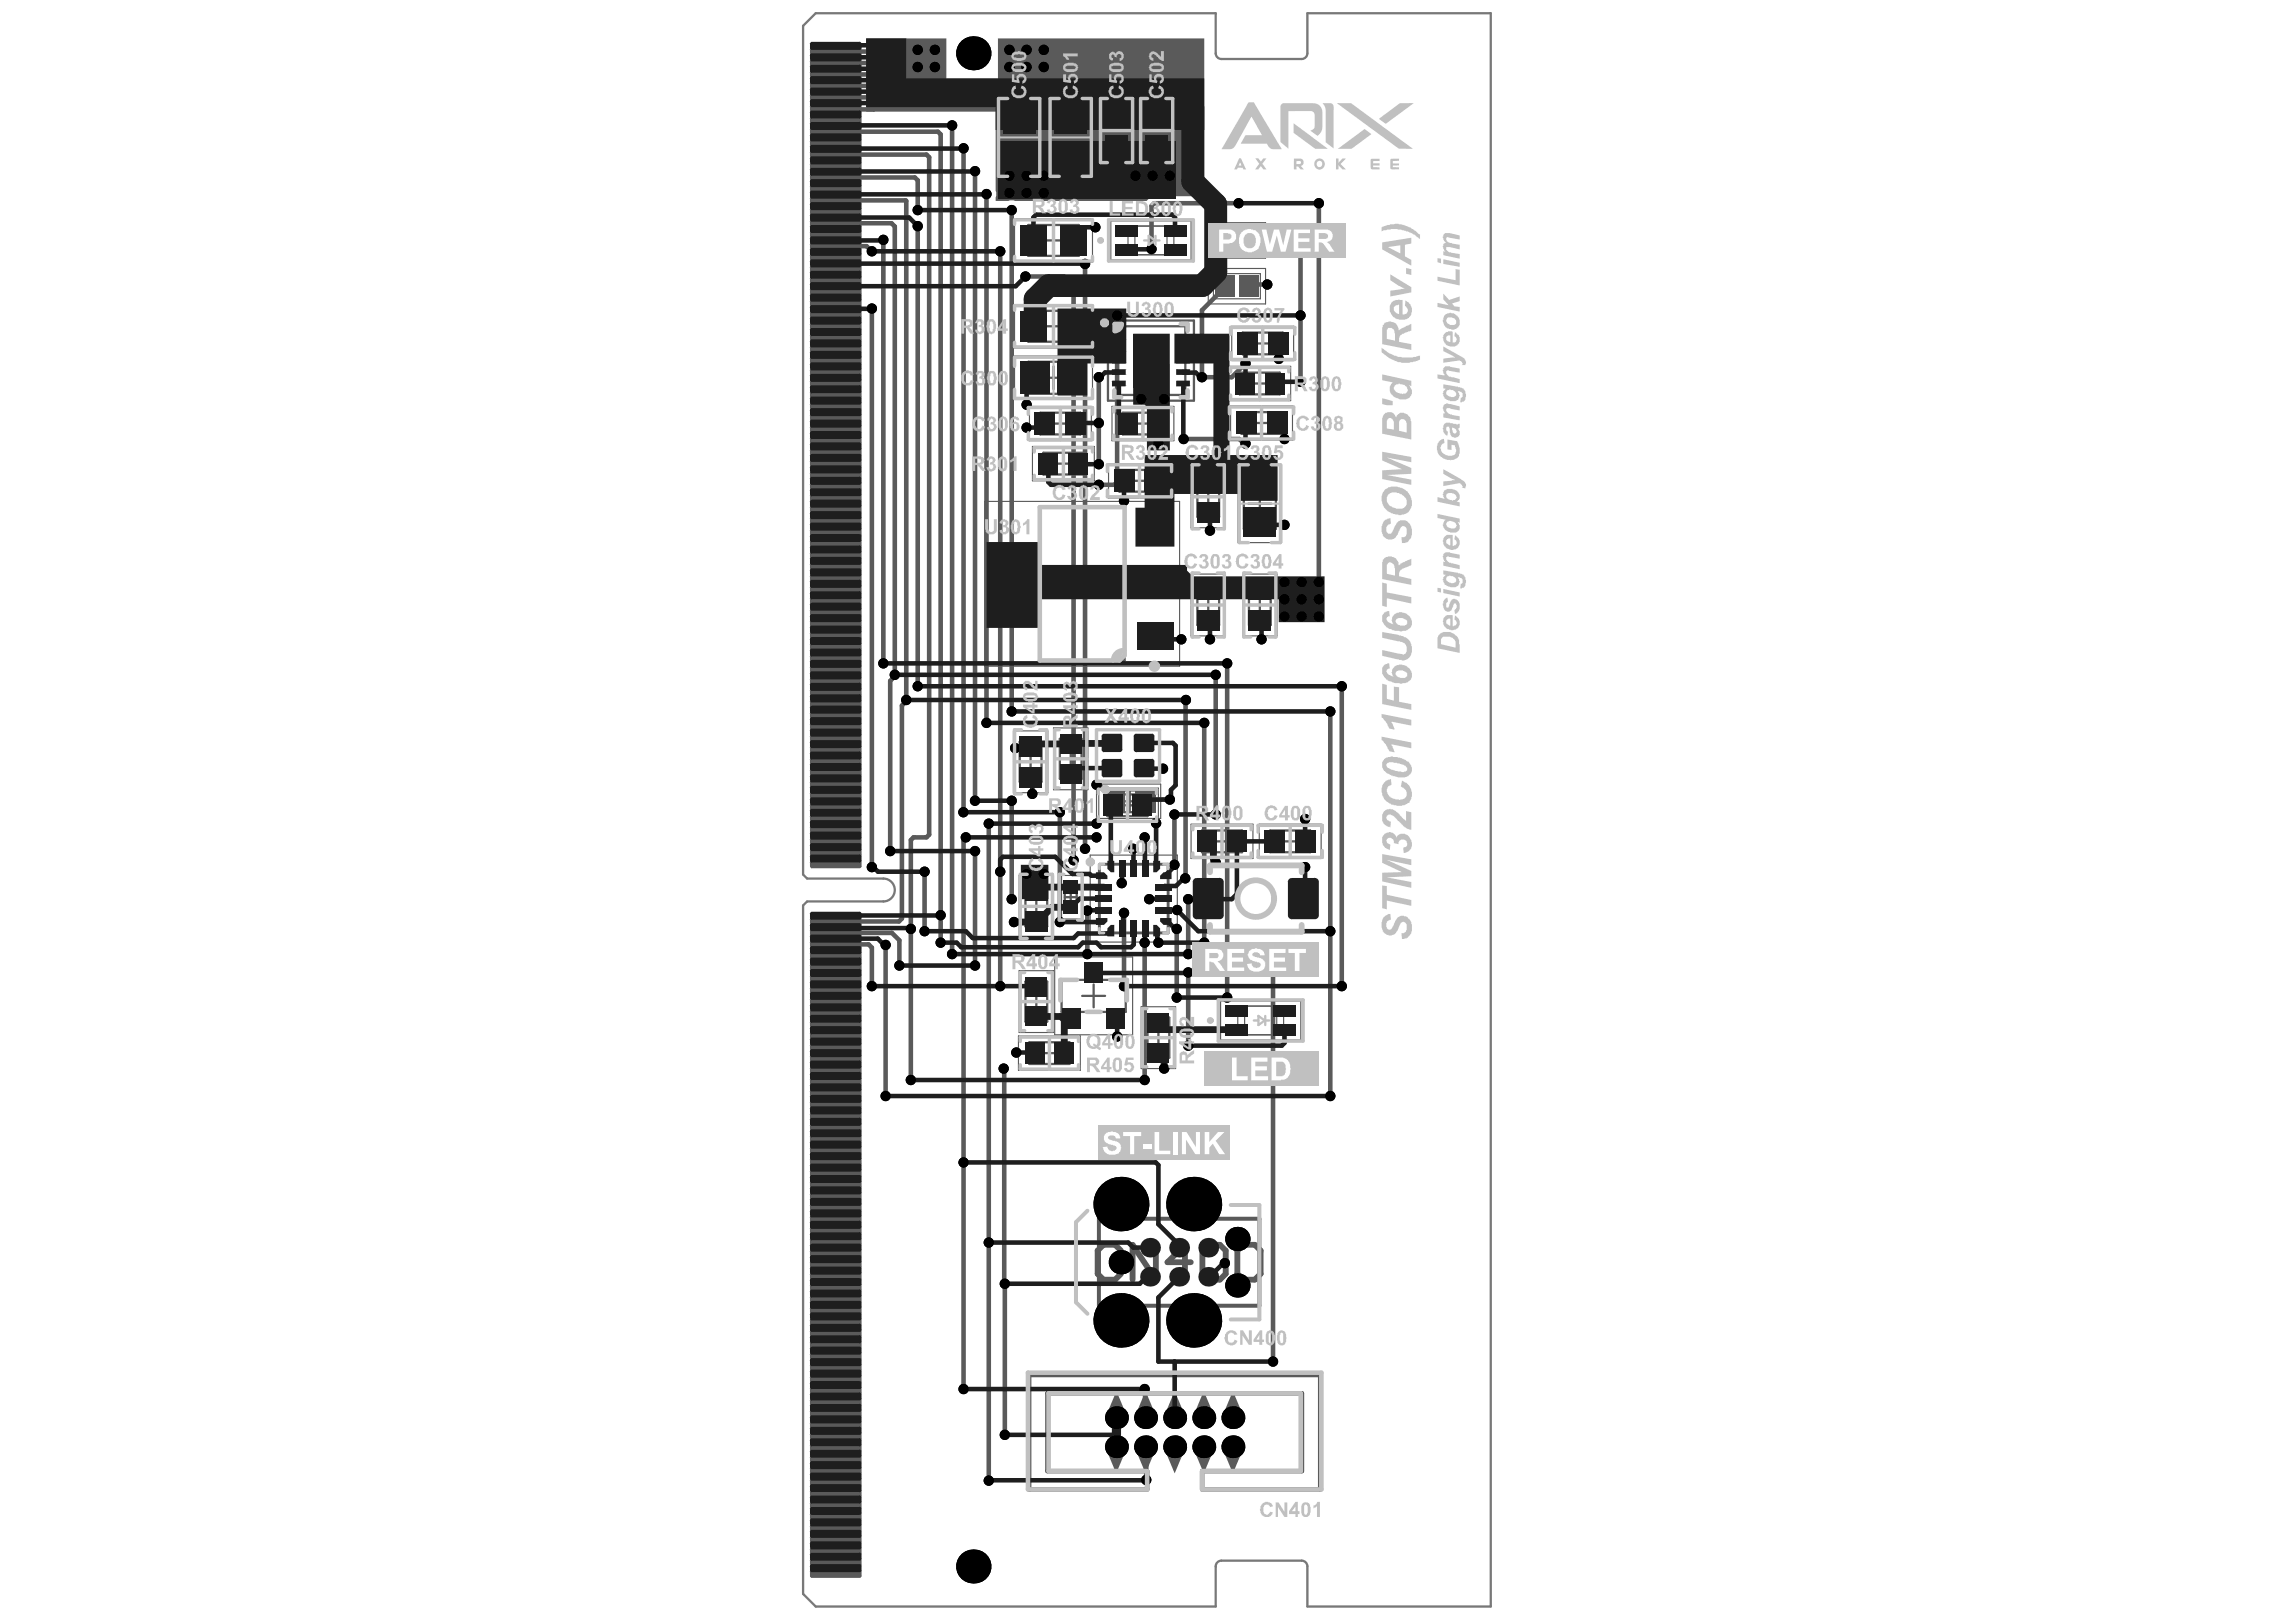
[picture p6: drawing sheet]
<svg xmlns="http://www.w3.org/2000/svg" width="297mm" height="210mm" viewBox="0 0 297 210" stroke-linecap="round" stroke-linejoin="round" font-family="sans-serif">
<g fill="none" stroke="#5a5a5a" stroke-width=".3">
<path d="M129.8 14.5h4.1v6.5h-4.1zM130.4 17.8h2.9M131.8 16.3v3M136.4 14.5h4.2v6.5h-4.2zM137 17.8h3M138.5 16.3v3M143 16.9h2.9M143 14.3h2.9v5.2h-2.9zM144.5 15.5v2.8M148.2 16.9h2.9M148.2 14.3h2.9v5.2h-2.9zM149.6 15.5v2.8"/>
<path d="M133 29.1h6.6v4h-6.6zM134.8 31.1h3M136.3 29.6v3M133 40.2h6.6v4h-6.6zM133 46.8h6.6v4.2h-6.6zM134.6 53.4h5.2v2.8h-5.2zM134.8 48.9h3M134.8 42.2h3M135 58.6h5.2v2.8h-5.2zM135.8 54.8h2.8M136.2 60h2.8M136.3 40.7v3"/>
<path d="M136.3 47.4v3M137.2 53.4v2.8M137.6 58.6v2.8M143.3 41.5h11.2v10.4h-11.2zM144.5 42.2h8.8v8.9h-8.8zM145.3 53.4h5.2v2.8h-5.2zM146.5 54.8h2.8M147.9 53.4v2.8M160.4 48.2h5.2v2.8h-5.2zM160.6 53.3h5.2v2.8h-5.2zM160.8 43h5.2v2.9h-5.2zM161.6 49.6h2.8"/>
<path d="M161.8 54.7h2.8M161.9 44.4h2.9M163 48.2v2.8M163.2 53.3v2.8M163.4 43v2.9M134.5 65.6h11v19.9h-11zM138.5 75.6h3M140 74.1v2.9M144.8 60.8h5.2v2.8h-5.2zM146 62.2h2.8M147.4 60.8v2.8M154.9 78.3h2.8"/>
<path d="M154.9 64.3h2.8M154.9 75.7h2.8v5.2h-2.8zM154.9 61.7h2.8v5.2h-2.8zM156.3 62.9v2.8M156.3 76.9v2.8M160.9 61.9h4.2v6.5h-4.2zM161.5 65.2h3M161.6 78.3h2.8M161.6 75.7h2.8v5.2h-2.8zM163 63.7v3M163 76.9v2.8M131.9 98.6h2.8"/>
<path d="M131.9 96h2.8v5.2h-2.8zM133.3 97.2v2.8M137.1 98.2h2.8M137.1 95.6h2.8v5.2h-2.8zM138.5 96.8v2.8M132.7 117.3h2.8M132.7 114.7h2.8v5.2h-2.8zM134.1 115.9v2.8M137.8 116.1h1.5M137.8 114.6h1.5v3h-1.5zM138.5 115.3v1.6M143.3 102.8h5.2v2.8h-5.2z"/>
<path d="M143.6 102.3h5.2v2.8h-5.2zM144.5 104.2h2.8M144.7 103.7h2.9M145.9 102.8v2.8M146.2 102.3v2.8M155.5 107.5h5.2v2.8h-5.2zM156.7 108.9h2.8M158.1 107.5v2.8M164.3 107.5h5.2v2.8h-5.2zM165.5 108.9h2.8M166.9 107.5v2.8M132.7 129.6h2.8"/>
<path d="M132.7 127h2.8v5.2h-2.8zM133.2 134.9h5.2v2.8h-5.2zM134.1 128.2v2.8M134.4 136.3h2.8M135.8 134.9v2.8M137.3 126.8h8.3v4.2h-8.3zM140 128.9h3M141.5 127.4v3M148.5 134.3h2.8M148.5 131.7h2.8v5.2h-2.8zM149.9 132.9v2.8"/>
</g>
<g fill="none" stroke="#5a5a5a" stroke-width=".15">
<path d="M129 12.7h5.7v10.1h-5.7zM135.7 12.7h5.6v10.1h-5.6zM142.2 12.9h4.5v8h-4.5zM147.4 12.9h4.5v8h-4.5zM131.3 28.3h10v5.6h-10zM131.3 39.4h10v5.6h-10zM143.7 28.6h10.4v5h-10.4zM146.4 29.3l-.2 .3-.3 .1v2.8l.3 .1 .2 .4h5l.2-.4 .3-.1v-2.8l-.3-.1-.2-.3M146.4 29.2h5M146.8 33v-3.7h4.2v3.7M156.3 28.8h7.4v4.6h-7.4zM156.3 34.7h7.4v4.6h-7.4z"/>
<path d="M157 29.5h6.1v3.2h-6.1zM157 35.4h6.1v3.3h-6.1zM131.3 46.1h10v5.6h-10zM133.2 52.6h8v4.4h-8zM133.6 57.8h8v4.4h-8zM143.4 60h8v4.4h-8zM143.9 52.6h8v4.4h-8zM159 47.4h8v4.5h-8zM159.2 52.5h8v4.5h-8zM159.4 42.2h8v4.5h-8zM127.4 64.9h25.2v21.3h-25.2zM154.1 60.3h4.4v8h-4.4z"/>
<path d="M154.1 74.3h4.4v8h-4.4zM160.2 60.1h5.6v10.1h-5.6zM160.8 74.3h4.4v8h-4.4zM131.1 94.6h4.5v8h-4.5zM136.3 94.2h4.4v8h-4.4zM131.8 113.3h4.5v8h-4.5zM137 113.3h3v5.6h-3zM141 110.7h11.3v11.2h-11.3zM141.9 102h8v4.4h-8zM142.2 101.5h8v4.4h-8zM154.1 106.7h8v4.4h-8zM162.9 106.7h8v4.4h-8z"/>
<path d="M131.8 134.1h8v4.4h-8zM131.8 125.6h4.5v8h-4.5zM136.4 123.8h10.1v10.1h-10.1zM147.6 130.3h4.5v8h-4.5zM157.9 129.5h10.4v5.1h-10.4zM160.6 130.2l-.1 .2-.4 .2v2.9l.4 .2 .1 .2h5l.1-.2 .4-.2v-2.9h-.3l-.2-.4M160.6 130.2h5M161 130.2h4.2v3.7h-4.2z"/>
</g>
<path d="M142.2 157.7h20.7v11.3h-20.7z" fill="none" stroke="#5a5a5a" stroke-width=".52"/>
<path d="M133.1 177.9h37.7v14.8h-15.3v-2.3h12.9v-10.1h-32.9v10.1h12.9v2.3h-15.3z" fill="none" stroke="#5a5a5a" stroke-width=".59"/>
<path d="M142.2 111.8h8.9v8.9h-8.9z" fill="none" stroke="#5a5a5a" stroke-width=".37"/>
<path d="M145 161.8l-.7-.7h-1.5l-.8 .7v3l.8 .8h1.5l.7-.8M149.5 161.1v4.5l-3-4.5v4.5M154.1 163.3h-3.1l2.3-2.2v4.5M155.6 161.8l.7-.7h1.5l.8 .7v3l-.8 .8h-1.5l-.7-.8zM160.1 161.8l.7-.7h1.5l.8 .7v3l-.8 .8h-1.5l-.7-.8z" fill="none" stroke="#5a5a5a" stroke-width=".75"/>
<path d="M157.3 202.7v5.2h-51.8l-1.6-1.6v-89.1l.5-.5h9.9a1.48 1.48 0 0 0 1.5-1.5 1.48 1.48 0 0 0-1.5-1.5h-9.9l-.5-.5v-109.9l1.6-1.6h51.8v5.2a.74 .74 0 0 0 .7 .7h10.4a.74 .74 0 0 0 .7-.7v-5.2h23.8v206.2h-23.8v-5.2M157.3 202.7a.74 .74 0 0 1 .7-.7h10.4a.74 .74 0 0 1 .7 .7" fill="none" stroke="#787878" stroke-width=".3"/>
<g fill="#5a5a5a">
<path d="M158 187.1h3l-1.5 3.6z"/>
<path d="M154.3 187.1h2.9l-1.5 3.6z"/>
<path d="M150.5 187.1h3l-1.5 3.6z"/>
<path d="M146.7 187.1h3l-1.5 3.6z"/>
<path d="M159.5 180l1.5 3.6h-3z"/>
<path d="M155.7 180l1.5 3.6h-2.9z"/>
<path d="M152 180l1.5 3.6h-3z"/>
<path d="M148.2 180l1.5 3.6h-3z"/>
<path d="M144.4 180l1.5 3.6h-2.9z"/>
<path d="M142.9 187.1h3l-1.5 3.6z"/>
<path d="M112.1 5h10.3v5.2h6.7v-5.2h26.7v20.4h-6.5l-.3 .1-.7 .5h-17l-.2-.1-2.3 .1 .1-.6-.1-.7v-10.3h-16.7z"/>
</g>
<g fill="none" stroke="#5a5a5a" stroke-width=".59">
<path d="M108.1 9.6h5.2l.1 .1M108.1 6.7h4.9l.4 .3v6.8l-.4 .4h-4.8l-.1-.1M108.1 11.1h5.2l.1 .1M108.1 12.6h5.2l.1 .1M108.1 8.2h5.1l.2 .2M108.1 17h13.2l.4 .4v104.6M123.2 16.2v107.3M124.7 19.2l-.1 85.9M108.1 28.9h7.2l.5 .4v58.2l-.6 .6v22M108.1 25.9h9.1v.1v64.7l-.5 .6v27.6l-.4 .3h-8.2M108.1 20h11.8l.3 .4v87.6l-.3 .4h-1.7l-.4 .3v31.1M108.1 23h10.3l.3 .3v3.9"/>
<path d="M108.2 31.9h3.9l.7 .6M112.8 32.5h.1M112.8 39.9v72.3M114.3 31v54.8M118.7 29.3v59.5M126.1 22.2v81.4M127.6 25.1v68.4M129.4 32.5v95.1M130.9 27.2v64.9M132.7 35.8h5l1.2 1.2v74.3M140.4 34.2v75.6M158.5 31.1v6.1l-3 2.9v8.7h3.9l1.7-1.8"/>
<path d="M160.2 26.3h-10.9l-.3 .3v5.6M161.6 31.1l.2 .2h6.1l.4 .4v17.7M164 36.8h-2.2l-.2 .2M170.6 26.3v49M142.2 48.8v11.3M144.5 40.8v21.6l-.3 .3h-2M153.1 56.8h7.2l.6 .6h.2M153.4 90.6l-.1 23.1M155.8 93.5v28.5M157.3 87.3v18.1M158.8 85.8v43.3M172.1 92.1v49.7"/>
<path d="M173.6 88.8v38.8M119.6 112.8v7.7M125 108.4v.2l-.3 .3v70.9M126.1 110.1v14.9M127.9 106.6v85M130.9 103.6v12.8M137.1 105.1v14.2M140.7 117.8v5.7M141.9 101.5l.1 .2h.3l1.9 1.8v.2M145.4 118.1v9.5M151.3 103.5h-2.9l-.2 .2M151.9 105.4v6.5"/>
<path d="M153.7 116.4v7.1M108.1 120.7h7.3l1 1v3.3M108.1 122.2h4.3l.4 .4v5M114.6 122.3v19.5M129.8 138.3l.1 .1 .1 47.3M148.1 122v17.8M152.2 120.2v8.9M153.7 125.8v9.5M164.7 123.5v52.7M148.1 179.8l.1 3.7M148.2 187.2l.1 .1v4.2"/>
</g>
<g fill="#000">
<circle cx="118.7" cy="6.5" r=".67"/>
<circle cx="118.7" cy="8.7" r=".67"/>
<circle cx="121" cy="6.5" r=".67"/>
<circle cx="121" cy="8.7" r=".67"/>
<circle cx="123.2" cy="16.2" r=".67"/>
<circle cx="124.7" cy="19.2" r=".67"/>
<circle cx="125.9" cy="6.9" r="2.21"/>
<circle cx="130.6" cy="6.5" r=".67"/>
<circle cx="130.6" cy="8.7" r=".67"/>
<circle cx="132.8" cy="6.5" r=".67"/>
<circle cx="132.8" cy="8.7" r=".67"/>
<circle cx="135" cy="6.5" r=".67"/>
<circle cx="135" cy="8.7" r=".67"/>
<circle cx="112.8" cy="39.9" r=".67"/>
<circle cx="112.8" cy="32.5" r=".67"/>
<circle cx="114.3" cy="31" r=".67"/>
<circle cx="118.7" cy="29.3" r=".67"/>
<circle cx="118.7" cy="27.2" r=".67"/>
<circle cx="126.1" cy="22.2" r=".67"/>
<circle cx="127.6" cy="25.1" r=".67"/>
<circle cx="129.4" cy="32.5" r=".67"/>
<circle cx="130.6" cy="25" r=".67"/>
<circle cx="130.6" cy="22.7" r=".67"/>
<circle cx="130.9" cy="27.2" r=".67"/>
<circle cx="132.7" cy="35.8" r=".67"/>
<circle cx="132.8" cy="25" r=".67"/>
<circle cx="132.8" cy="22.7" r=".67"/>
<circle cx="135" cy="25" r=".67"/>
<circle cx="135" cy="22.7" r=".67"/>
<circle cx="140.4" cy="34.2" r=".67"/>
<circle cx="141.7" cy="29.4" r=".67"/>
<circle cx="146.9" cy="22.7" r=".67"/>
<circle cx="149" cy="32.2" r=".67"/>
<circle cx="149.1" cy="22.7" r=".67"/>
<circle cx="151.3" cy="22.7" r=".67"/>
<circle cx="160.2" cy="26.3" r=".67"/>
<circle cx="164" cy="36.8" r=".67"/>
<circle cx="170.6" cy="26.3" r=".67"/>
<circle cx="132.8" cy="55.3" r=".67"/>
<circle cx="132.8" cy="52.4" r=".67"/>
<circle cx="142.2" cy="54.7" r=".67"/>
<circle cx="142.2" cy="48.8" r=".67"/>
<circle cx="144.5" cy="40.8" r=".67"/>
<circle cx="147.6" cy="51.6" r=".67"/>
<circle cx="149.9" cy="57.4" r=".67"/>
<circle cx="150.6" cy="51.6" r=".67"/>
<circle cx="153.1" cy="56.8" r=".67"/>
<circle cx="155.5" cy="48.8" r=".67"/>
<circle cx="161.1" cy="47" r=".67"/>
<circle cx="161.1" cy="57.4" r=".67"/>
<circle cx="165.4" cy="46.4" r=".67"/>
<circle cx="166.2" cy="56.8" r=".67"/>
<circle cx="168.3" cy="40.8" r=".67"/>
<circle cx="168.3" cy="49.4" r=".67"/>
<circle cx="142.2" cy="60.1" r=".67"/>
<circle cx="142.2" cy="62.7" r=".67"/>
<circle cx="145.4" cy="64.8" r=".67"/>
<circle cx="156.5" cy="68.7" r=".67"/>
<circle cx="166.2" cy="79.8" r=".67"/>
<circle cx="166.2" cy="77.6" r=".67"/>
<circle cx="166.2" cy="67.9" r=".67"/>
<circle cx="166.2" cy="75.3" r=".67"/>
<circle cx="168.4" cy="79.8" r=".67"/>
<circle cx="168.4" cy="77.6" r=".67"/>
<circle cx="168.4" cy="75.3" r=".67"/>
<circle cx="170.6" cy="79.8" r=".67"/>
<circle cx="170.6" cy="77.6" r=".67"/>
<circle cx="170.6" cy="75.3" r=".67"/>
<circle cx="114.3" cy="85.8" r=".67"/>
<circle cx="115.8" cy="87.3" r=".67"/>
<circle cx="117.2" cy="90.6" r=".67"/>
<circle cx="118.7" cy="88.8" r=".67"/>
<circle cx="127.6" cy="93.5" r=".67"/>
<circle cx="130.9" cy="92.1" r=".67"/>
<circle cx="131.3" cy="96.8" r=".67"/>
<circle cx="150.5" cy="99.5" r=".67"/>
<circle cx="152.8" cy="82.7" r=".67"/>
<circle cx="153.4" cy="90.6" r=".67"/>
<circle cx="155.8" cy="93.5" r=".67"/>
<circle cx="156.5" cy="82.7" r=".67"/>
<circle cx="157.3" cy="87.3" r=".67"/>
<circle cx="158.8" cy="85.8" r=".67"/>
<circle cx="163.2" cy="82.7" r=".67"/>
<circle cx="172.1" cy="92.1" r=".67"/>
<circle cx="173.6" cy="88.8" r=".67"/>
<circle cx="112.8" cy="112.2" r=".67"/>
<circle cx="115.2" cy="110.1" r=".67"/>
<circle cx="119.6" cy="112.8" r=".67"/>
<circle cx="121.7" cy="118.4" r=".67"/>
<circle cx="124.6" cy="105.1" r=".67"/>
<circle cx="125" cy="108.4" r=".67"/>
<circle cx="126.1" cy="110.1" r=".67"/>
<circle cx="126.1" cy="103.6" r=".67"/>
<circle cx="127.9" cy="106.6" r=".67"/>
<circle cx="129.4" cy="112.8" r=".67"/>
<circle cx="130.9" cy="116.4" r=".67"/>
<circle cx="130.9" cy="103.6" r=".67"/>
<circle cx="131.2" cy="119.3" r=".67"/>
<circle cx="132.8" cy="113.1" r=".67"/>
<circle cx="133.6" cy="102.7" r=".67"/>
<circle cx="135" cy="113.1" r=".67"/>
<circle cx="137.1" cy="119.3" r=".67"/>
<circle cx="137.1" cy="105.1" r=".67"/>
<circle cx="138.9" cy="111.3" r=".67"/>
<circle cx="140.4" cy="109.8" r=".67"/>
<circle cx="140.7" cy="117.8" r=".67"/>
<circle cx="141.9" cy="108.4" r=".67"/>
<circle cx="141.9" cy="106.6" r=".67"/>
<circle cx="141.9" cy="101.5" r=".67"/>
<circle cx="145.1" cy="114.3" r=".67"/>
<circle cx="145.4" cy="118.1" r=".67"/>
<circle cx="146.6" cy="109.8" r=".67"/>
<circle cx="148.1" cy="108.4" r=".67"/>
<circle cx="148.7" cy="116.4" r=".67"/>
<circle cx="149.6" cy="106.5" r=".67"/>
<circle cx="151.3" cy="103.5" r=".67"/>
<circle cx="151.9" cy="105.4" r=".67"/>
<circle cx="151.9" cy="111.9" r=".67"/>
<circle cx="152.3" cy="117.8" r=".67"/>
<circle cx="153.3" cy="113.7" r=".67"/>
<circle cx="153.7" cy="116.4" r=".67"/>
<circle cx="157.3" cy="105.4" r=".67"/>
<circle cx="157.3" cy="111.6" r=".67"/>
<circle cx="168.8" cy="112.2" r=".67"/>
<circle cx="168.8" cy="106" r=".67"/>
<circle cx="112.8" cy="127.6" r=".67"/>
<circle cx="114.6" cy="122.3" r=".67"/>
<circle cx="116.4" cy="125" r=".67"/>
<circle cx="117.8" cy="120.2" r=".67"/>
<circle cx="117.8" cy="139.8" r=".67"/>
<circle cx="119.6" cy="120.5" r=".67"/>
<circle cx="121.7" cy="122" r=".67"/>
<circle cx="123.2" cy="123.5" r=".67"/>
<circle cx="126.1" cy="125" r=".67"/>
<circle cx="129.4" cy="127.6" r=".67"/>
<circle cx="129.8" cy="138.3" r=".67"/>
<circle cx="131.5" cy="136.2" r=".67"/>
<circle cx="140.7" cy="123.5" r=".67"/>
<circle cx="144.5" cy="134.1" r=".67"/>
<circle cx="145.4" cy="127.6" r=".67"/>
<circle cx="148.1" cy="122" r=".67"/>
<circle cx="148.1" cy="139.8" r=".67"/>
<circle cx="149.9" cy="122" r=".67"/>
<circle cx="150.6" cy="138.3" r=".67"/>
<circle cx="152.2" cy="129.1" r=".67"/>
<circle cx="152.2" cy="120.2" r=".67"/>
<circle cx="153.7" cy="135.3" r=".67"/>
<circle cx="153.7" cy="123.5" r=".67"/>
<circle cx="153.7" cy="125.8" r=".67"/>
<circle cx="155.8" cy="122" r=".67"/>
<circle cx="158.8" cy="129.1" r=".67"/>
<circle cx="164.7" cy="123.5" r=".67"/>
<circle cx="172.1" cy="120.5" r=".67"/>
<circle cx="173.6" cy="127.6" r=".67"/>
<circle cx="114.6" cy="141.8" r=".67"/>
<circle cx="124.7" cy="150.4" r=".67"/>
<circle cx="145" cy="155.8" r="3.5"/>
<circle cx="154.4" cy="155.8" r="3.5"/>
<circle cx="172.1" cy="141.8" r=".67"/>
<circle cx="124.7" cy="179.8" r=".67"/>
<circle cx="127.9" cy="160.8" r=".67"/>
<circle cx="130" cy="166.1" r=".67"/>
<circle cx="145" cy="163.3" r="1.57"/>
<circle cx="145" cy="170.9" r="3.5"/>
<circle cx="148.1" cy="179.8" r=".67"/>
<circle cx="154.4" cy="170.9" r="3.5"/>
<circle cx="158.5" cy="163.5" r=".67"/>
<circle cx="160.1" cy="160.3" r="1.57"/>
<circle cx="160.1" cy="166.4" r="1.57"/>
<circle cx="164.7" cy="176.2" r=".67"/>
<circle cx="127.9" cy="191.6" r=".67"/>
<circle cx="130" cy="185.7" r=".67"/>
<circle cx="144.4" cy="183.5" r="1.48"/>
<circle cx="144.4" cy="187.2" r="1.48"/>
<circle cx="148.2" cy="187.2" r="1.48"/>
<circle cx="148.2" cy="183.5" r="1.48"/>
<circle cx="148.3" cy="191.5" r=".67"/>
<circle cx="152" cy="187.2" r="1.48"/>
<circle cx="152" cy="183.5" r="1.48"/>
<circle cx="155.7" cy="183.5" r="1.48"/>
<circle cx="155.7" cy="187.2" r="1.48"/>
<circle cx="159.5" cy="183.5" r="1.48"/>
<circle cx="159.5" cy="187.2" r="1.48"/>
<circle cx="125.9" cy="202.7" r="2.21"/>
</g>
<g fill="#5a5a5a">
<path d="M157.2 29.7h2.5v2.8h-2.5z" fill-rule="evenodd"/>
<path d="M160.3 29.7h2.5v2.8h-2.5z" fill-rule="evenodd"/>
<path d="M157.2 35.6h2.5v2.8h-2.5z" fill-rule="evenodd"/>
<path d="M160.3 35.6h2.5v2.8h-2.5z" fill-rule="evenodd"/>
<path d="M142.8 102.2h2.7v3h-2.7z" fill-rule="evenodd"/>
<path d="M146.8 102.2h2.7v3h-2.7z" fill-rule="evenodd"/>
<path d="M104.8 203.4l.2-.2h6.2l.3 .2v.5l-.3 .3h-6.2l-.2-.3z" fill-rule="evenodd"/>
<path d="M104.8 201.9l.2-.2h6.2l.3 .2v.6l-.3 .2h-6.2l-.2-.2z" fill-rule="evenodd"/>
<path d="M104.8 200.5l.2-.3h6.2l.3 .3v.5l-.3 .2h-6.2l-.2-.2z" fill-rule="evenodd"/>
<path d="M104.8 199l.2-.3h6.2l.3 .3v.5l-.3 .3h-6.2l-.2-.3z" fill-rule="evenodd"/>
<path d="M104.8 197.5l.2-.3h6.2l.3 .3v.5l-.3 .3h-6.2l-.2-.3z" fill-rule="evenodd"/>
<path d="M104.8 196l.2-.2h6.2l.3 .2v.5l-.3 .3h-6.2l-.2-.3z" fill-rule="evenodd"/>
<path d="M104.8 194.5l.2-.2h6.2l.3 .2v.6l-.3 .2h-6.2l-.2-.2z" fill-rule="evenodd"/>
<path d="M104.8 193.1l.2-.3h6.2l.3 .3v.5l-.3 .2h-6.2l-.2-.2z" fill-rule="evenodd"/>
<path d="M104.8 191.6l.2-.3h6.2l.3 .3v.5l-.3 .2h-6.2l-.2-.2z" fill-rule="evenodd"/>
<path d="M104.8 190.1l.2-.3h6.2l.3 .3v.5l-.3 .3h-6.2l-.2-.3z" fill-rule="evenodd"/>
<path d="M104.8 188.6l.2-.3h6.2l.3 .3v.5l-.3 .3h-6.2l-.2-.3z" fill-rule="evenodd"/>
<path d="M104.8 187.1l.2-.2h6.2l.3 .2v.5l-.3 .3h-6.2l-.2-.3z" fill-rule="evenodd"/>
<path d="M104.8 185.6l.2-.2h6.2l.3 .2v.6l-.3 .2h-6.2l-.2-.2z" fill-rule="evenodd"/>
<path d="M104.8 184.2l.2-.3h6.2l.3 .3v.5l-.3 .2h-6.2l-.2-.2z" fill-rule="evenodd"/>
<path d="M104.8 182.7l.2-.3h6.2l.3 .3v.5l-.3 .3h-6.2l-.2-.3z" fill-rule="evenodd"/>
<path d="M104.8 181.2l.2-.3h6.2l.3 .3v.5l-.3 .3h-6.2l-.2-.3z" fill-rule="evenodd"/>
<path d="M104.8 179.7l.2-.2h6.2l.3 .2v.5l-.3 .3h-6.2l-.2-.3z" fill-rule="evenodd"/>
<path d="M104.8 178.2l.2-.2h6.2l.3 .2v.6l-.3 .2h-6.2l-.2-.2z" fill-rule="evenodd"/>
<path d="M104.8 176.8l.2-.3h6.2l.3 .3v.5l-.3 .2h-6.2l-.2-.2z" fill-rule="evenodd"/>
<path d="M104.8 175.3l.2-.3h6.2l.3 .3v.5l-.3 .3h-6.2l-.2-.3z" fill-rule="evenodd"/>
<path d="M104.8 173.8l.2-.3h6.2l.3 .3v.5l-.3 .3h-6.2l-.2-.3z" fill-rule="evenodd"/>
<path d="M104.8 172.3l.2-.2h6.2l.3 .2v.5l-.3 .3h-6.2l-.2-.3z" fill-rule="evenodd"/>
<path d="M104.8 170.8l.2-.2h6.2l.3 .2v.6l-.3 .2h-6.2l-.2-.2z" fill-rule="evenodd"/>
<path d="M104.8 169.4l.2-.3h6.2l.3 .3v.5l-.3 .2h-6.2l-.2-.2z" fill-rule="evenodd"/>
<path d="M104.8 167.9l.2-.3h6.2l.3 .3v.5l-.3 .2h-6.2l-.2-.2z" fill-rule="evenodd"/>
<path d="M104.8 166.4l.2-.3h6.2l.3 .3v.5l-.3 .3h-6.2l-.2-.3z" fill-rule="evenodd"/>
<path d="M104.8 164.9l.2-.3h6.2l.3 .3v.5l-.3 .3h-6.2l-.2-.3z" fill-rule="evenodd"/>
<path d="M104.8 163.4l.2-.2h6.2l.3 .2v.5l-.3 .3h-6.2l-.2-.3z" fill-rule="evenodd"/>
<path d="M104.8 161.9l.2-.2h6.2l.3 .2v.6l-.3 .2h-6.2l-.2-.2z" fill-rule="evenodd"/>
<path d="M104.8 160.5l.2-.3h6.2l.3 .3v.5l-.3 .2h-6.2l-.2-.2z" fill-rule="evenodd"/>
<path d="M104.8 159l.2-.3h6.2l.3 .3v.5l-.3 .3h-6.2l-.2-.3z" fill-rule="evenodd"/>
<path d="M104.8 157.5l.2-.3h6.2l.3 .3v.5l-.3 .3h-6.2l-.2-.3z" fill-rule="evenodd"/>
<path d="M104.8 156l.2-.2h6.2l.3 .2v.5l-.3 .3h-6.2l-.2-.3z" fill-rule="evenodd"/>
<path d="M104.8 154.5l.2-.2h6.2l.3 .2v.6l-.3 .2h-6.2l-.2-.2z" fill-rule="evenodd"/>
<path d="M104.8 153.1l.2-.3h6.2l.3 .3v.5l-.3 .2h-6.2l-.2-.2z" fill-rule="evenodd"/>
<path d="M104.8 151.6l.2-.3h6.2l.3 .3v.5l-.3 .3h-6.2l-.2-.3z" fill-rule="evenodd"/>
<path d="M104.8 150.1l.2-.3h6.2l.3 .3v.5l-.3 .3h-6.2l-.2-.3z" fill-rule="evenodd"/>
<path d="M104.8 148.6l.2-.2h6.2l.3 .2v.5l-.3 .3h-6.2l-.2-.3z" fill-rule="evenodd"/>
<path d="M104.8 147.1l.2-.2h6.2l.3 .2v.6l-.3 .2h-6.2l-.2-.2z" fill-rule="evenodd"/>
<path d="M104.8 145.7l.2-.3h6.2l.3 .3v.5l-.3 .2h-6.2l-.2-.2z" fill-rule="evenodd"/>
<path d="M104.8 144.2l.2-.3h6.2l.3 .3v.5l-.3 .2h-6.2l-.2-.2z" fill-rule="evenodd"/>
<path d="M104.8 142.7l.2-.3h6.2l.3 .3v.5l-.3 .3h-6.2l-.2-.3z" fill-rule="evenodd"/>
<path d="M104.8 141.2l.2-.3h6.2l.3 .3v.5l-.3 .3h-6.2l-.2-.3z" fill-rule="evenodd"/>
<path d="M104.8 139.7l.2-.2h6.2l.3 .2v.5l-.3 .3h-6.2l-.2-.3z" fill-rule="evenodd"/>
<path d="M104.8 138.2l.2-.2h6.2l.3 .2v.6l-.3 .2h-6.2l-.2-.2z" fill-rule="evenodd"/>
<path d="M104.8 136.8l.2-.3h6.2l.3 .3v.5l-.3 .2h-6.2l-.2-.2z" fill-rule="evenodd"/>
<path d="M104.8 135.3l.2-.3h6.2l.3 .3v.5l-.3 .3h-6.2l-.2-.3z" fill-rule="evenodd"/>
<path d="M104.8 133.8l.2-.3h6.2l.3 .3v.5l-.3 .3h-6.2l-.2-.3z" fill-rule="evenodd"/>
<path d="M104.8 132.3l.2-.2h6.2l.3 .2v.5l-.3 .3h-6.2l-.2-.3z" fill-rule="evenodd"/>
<path d="M104.8 130.8l.2-.2h6.2l.3 .2v.6l-.3 .2h-6.2l-.2-.2z" fill-rule="evenodd"/>
<path d="M104.8 129.4l.2-.3h6.2l.3 .3v.5l-.3 .2h-6.2l-.2-.2z" fill-rule="evenodd"/>
<path d="M104.8 127.9l.2-.3h6.2l.3 .3v.5l-.3 .3h-6.2l-.2-.3z" fill-rule="evenodd"/>
<path d="M104.8 126.4l.2-.3h6.2l.3 .3v.5l-.3 .3h-6.2l-.2-.3z" fill-rule="evenodd"/>
<path d="M104.8 124.9l.2-.2h6.2l.3 .2v.5l-.3 .3h-6.2l-.2-.3z" fill-rule="evenodd"/>
<path d="M104.8 123.4l.2-.2h6.2l.3 .2v.6l-.3 .2h-6.2l-.2-.2z" fill-rule="evenodd"/>
<path d="M104.8 122l.2-.3h6.2l.3 .3v.5l-.3 .2h-6.2l-.2-.2z" fill-rule="evenodd"/>
<path d="M104.8 120.5l.2-.3h6.2l.3 .3v.5l-.3 .2h-6.2l-.2-.2z" fill-rule="evenodd"/>
<path d="M104.8 119l.2-.3h6.2l.3 .3v.5l-.3 .3h-6.2l-.2-.3z" fill-rule="evenodd"/>
<path d="M104.8 111.6l.2-.3h6.2l.3 .3v.5l-.3 .3h-6.2l-.2-.3z" fill-rule="evenodd"/>
<path d="M104.8 110.1l.2-.3h6.2l.3 .3v.5l-.3 .3h-6.2l-.2-.3z" fill-rule="evenodd"/>
<path d="M104.8 108.6l.2-.2h6.2l.3 .2v.5l-.3 .3h-6.2l-.2-.3z" fill-rule="evenodd"/>
<path d="M104.8 107.1l.2-.2h6.2l.3 .2v.6l-.3 .2h-6.2l-.2-.2z" fill-rule="evenodd"/>
<path d="M104.8 105.7l.2-.3h6.2l.3 .3v.5l-.3 .2h-6.2l-.2-.2z" fill-rule="evenodd"/>
<path d="M104.8 104.2l.2-.3h6.2l.3 .3v.5l-.3 .3h-6.2l-.2-.3z" fill-rule="evenodd"/>
<path d="M104.8 102.7l.2-.3h6.2l.3 .3v.5l-.3 .3h-6.2l-.2-.3z" fill-rule="evenodd"/>
<path d="M104.8 101.2l.2-.2h6.2l.3 .2v.5l-.3 .3h-6.2l-.2-.3z" fill-rule="evenodd"/>
<path d="M104.8 99.7l.2-.2h6.2l.3 .2v.6l-.3 .2h-6.2l-.2-.2z" fill-rule="evenodd"/>
<path d="M104.8 98.3l.2-.3h6.2l.3 .3v.5l-.3 .2h-6.2l-.2-.2z" fill-rule="evenodd"/>
<path d="M104.8 96.8l.2-.3h6.2l.3 .3v.5l-.3 .2h-6.2l-.2-.2z" fill-rule="evenodd"/>
<path d="M104.8 95.3l.2-.3h6.2l.3 .3v.5l-.3 .3h-6.2l-.2-.3z" fill-rule="evenodd"/>
<path d="M104.8 93.8l.2-.3h6.2l.3 .3v.5l-.3 .3h-6.2l-.2-.3z" fill-rule="evenodd"/>
<path d="M104.8 92.3l.2-.2h6.2l.3 .2v.5l-.3 .3h-6.2l-.2-.3z" fill-rule="evenodd"/>
<path d="M104.8 90.8l.2-.2h6.2l.3 .2v.6l-.3 .2h-6.2l-.2-.2z" fill-rule="evenodd"/>
<path d="M104.8 89.4l.2-.3h6.2l.3 .3v.5l-.3 .2h-6.2l-.2-.2z" fill-rule="evenodd"/>
<path d="M104.8 87.9l.2-.3h6.2l.3 .3v.5l-.3 .3h-6.2l-.2-.3z" fill-rule="evenodd"/>
<path d="M104.8 86.4l.2-.3h6.2l.3 .3v.5l-.3 .3h-6.2l-.2-.3z" fill-rule="evenodd"/>
<path d="M104.8 84.9l.2-.2h6.2l.3 .2v.5l-.3 .3h-6.2l-.2-.3z" fill-rule="evenodd"/>
<path d="M104.8 83.4l.2-.2h6.2l.3 .2v.6l-.3 .2h-6.2l-.2-.2z" fill-rule="evenodd"/>
<path d="M104.8 82l.2-.3h6.2l.3 .3v.5l-.3 .2h-6.2l-.2-.2z" fill-rule="evenodd"/>
<path d="M104.8 80.5l.2-.3h6.2l.3 .3v.5l-.3 .3h-6.2l-.2-.3z" fill-rule="evenodd"/>
<path d="M104.8 79l.2-.3h6.2l.3 .3v.5l-.3 .3h-6.2l-.2-.3z" fill-rule="evenodd"/>
<path d="M104.8 77.5l.2-.2h6.2l.3 .2v.5l-.3 .3h-6.2l-.2-.3z" fill-rule="evenodd"/>
<path d="M104.8 76l.2-.2h6.2l.3 .2v.6l-.3 .2h-6.2l-.2-.2z" fill-rule="evenodd"/>
<path d="M104.8 74.6l.2-.3h6.2l.3 .3v.5l-.3 .2h-6.2l-.2-.2z" fill-rule="evenodd"/>
<path d="M104.8 73.1l.2-.3h6.2l.3 .3v.5l-.3 .2h-6.2l-.2-.2z" fill-rule="evenodd"/>
<path d="M104.8 71.6l.2-.3h6.2l.3 .3v.5l-.3 .3h-6.2l-.2-.3z" fill-rule="evenodd"/>
<path d="M104.8 70.1l.2-.3h6.2l.3 .3v.5l-.3 .3h-6.2l-.2-.3z" fill-rule="evenodd"/>
<path d="M104.8 68.6l.2-.2h6.2l.3 .2v.5l-.3 .3h-6.2l-.2-.3z" fill-rule="evenodd"/>
<path d="M104.8 67.1l.2-.2h6.2l.3 .2v.6l-.3 .2h-6.2l-.2-.2z" fill-rule="evenodd"/>
<path d="M104.8 65.7l.2-.3h6.2l.3 .3v.5l-.3 .2h-6.2l-.2-.2z" fill-rule="evenodd"/>
<path d="M104.8 64.2l.2-.3h6.2l.3 .3v.5l-.3 .3h-6.2l-.2-.3z" fill-rule="evenodd"/>
<path d="M104.8 62.7l.2-.3h6.2l.3 .3v.5l-.3 .3h-6.2l-.2-.3z" fill-rule="evenodd"/>
<path d="M104.8 61.2l.2-.2h6.2l.3 .2v.5l-.3 .3h-6.2l-.2-.3z" fill-rule="evenodd"/>
<path d="M104.8 59.7l.2-.2h6.2l.3 .2v.6l-.3 .2h-6.2l-.2-.2z" fill-rule="evenodd"/>
<path d="M104.8 58.3l.2-.3h6.2l.3 .3v.5l-.3 .2h-6.2l-.2-.2z" fill-rule="evenodd"/>
<path d="M104.8 56.8l.2-.3h6.2l.3 .3v.5l-.3 .3h-6.2l-.2-.3z" fill-rule="evenodd"/>
<path d="M104.8 55.3l.2-.3h6.2l.3 .3v.5l-.3 .3h-6.2l-.2-.3z" fill-rule="evenodd"/>
<path d="M104.8 53.8l.2-.2h6.2l.3 .2v.5l-.3 .3h-6.2l-.2-.3z" fill-rule="evenodd"/>
<path d="M104.8 52.3l.2-.2h6.2l.3 .2v.6l-.3 .2h-6.2l-.2-.2z" fill-rule="evenodd"/>
<path d="M104.8 50.9l.2-.3h6.2l.3 .3v.5l-.3 .2h-6.2l-.2-.2z" fill-rule="evenodd"/>
<path d="M104.8 49.4l.2-.3h6.2l.3 .3v.5l-.3 .2h-6.2l-.2-.2z" fill-rule="evenodd"/>
<path d="M104.8 47.9l.2-.3h6.2l.3 .3v.5l-.3 .3h-6.2l-.2-.3z" fill-rule="evenodd"/>
<path d="M104.8 46.4l.2-.3h6.2l.3 .3v.5l-.3 .3h-6.2l-.2-.3z" fill-rule="evenodd"/>
<path d="M104.8 44.9l.2-.2h6.2l.3 .2v.5l-.3 .3h-6.2l-.2-.3z" fill-rule="evenodd"/>
<path d="M104.8 43.4l.2-.2h6.2l.3 .2v.6l-.3 .2h-6.2l-.2-.2z" fill-rule="evenodd"/>
<path d="M104.8 42l.2-.3h6.2l.3 .3v.5l-.3 .2h-6.2l-.2-.2z" fill-rule="evenodd"/>
<path d="M104.8 40.5l.2-.3h6.2l.3 .3v.5l-.3 .3h-6.2l-.2-.3z" fill-rule="evenodd"/>
<path d="M104.8 39l.2-.3h6.2l.3 .3v.5l-.3 .3h-6.2l-.2-.3z" fill-rule="evenodd"/>
<path d="M104.8 37.5l.2-.2h6.2l.3 .2v.5l-.3 .3h-6.2l-.2-.3z" fill-rule="evenodd"/>
<path d="M104.8 36l.2-.2h6.2l.3 .2v.6l-.3 .2h-6.2l-.2-.2z" fill-rule="evenodd"/>
<path d="M104.8 34.6l.2-.3h6.2l.3 .3v.5l-.3 .2h-6.2l-.2-.2z" fill-rule="evenodd"/>
<path d="M104.8 33.1l.2-.3h6.2l.3 .3v.5l-.3 .3h-6.2l-.2-.3z" fill-rule="evenodd"/>
<path d="M104.8 31.6l.2-.3h6.2l.3 .3v.5l-.3 .3h-6.2l-.2-.3z" fill-rule="evenodd"/>
<path d="M104.8 30.1l.2-.2h6.2l.3 .2v.5l-.3 .3h-6.2l-.2-.3z" fill-rule="evenodd"/>
<path d="M104.8 28.6l.2-.2h6.2l.3 .2v.6l-.3 .2h-6.2l-.2-.2z" fill-rule="evenodd"/>
<path d="M104.8 27.2l.2-.3h6.2l.3 .3v.5l-.3 .2h-6.2l-.2-.2z" fill-rule="evenodd"/>
<path d="M104.8 25.7l.2-.3h6.2l.3 .3v.5l-.3 .2h-6.2l-.2-.2z" fill-rule="evenodd"/>
<path d="M104.8 24.2l.2-.3h6.2l.3 .3v.5l-.3 .3h-6.2l-.2-.3z" fill-rule="evenodd"/>
<path d="M104.8 22.7l.2-.3h6.2l.3 .3v.5l-.3 .3h-6.2l-.2-.3z" fill-rule="evenodd"/>
<path d="M104.8 21.2l.2-.2h6.2l.3 .2v.5l-.3 .3h-6.2l-.2-.3z" fill-rule="evenodd"/>
<path d="M104.8 19.7l.2-.2h6.2l.3 .2v.6l-.3 .2h-6.2l-.2-.2z" fill-rule="evenodd"/>
<path d="M104.8 18.3l.2-.3h6.2l.3 .3v.5l-.3 .2h-6.2l-.2-.2z" fill-rule="evenodd"/>
<path d="M104.8 16.8l.2-.3h6.2l.3 .3v.5l-.3 .3h-6.2l-.2-.3z" fill-rule="evenodd"/>
<path d="M104.8 15.3l.2-.3h6.2l.3 .3v.5l-.3 .3h-6.2l-.2-.3z" fill-rule="evenodd"/>
<path d="M104.8 13.8l.2-.2h6.2l.3 .2v.5l-.3 .3h-6.2l-.2-.3z" fill-rule="evenodd"/>
<path d="M104.8 12.3l.2-.2h6.2l.3 .2v.6l-.3 .2h-6.2l-.2-.2z" fill-rule="evenodd"/>
<path d="M104.8 10.9l.2-.3h6.2l.3 .3v.5l-.3 .2h-6.2l-.2-.2z" fill-rule="evenodd"/>
<path d="M104.8 9.4l.2-.3h6.2l.3 .3v.5l-.3 .3h-6.2l-.2-.3z" fill-rule="evenodd"/>
<path d="M104.8 7.9l.2-.3h6.2l.3 .3v.5l-.3 .3h-6.2l-.2-.3z" fill-rule="evenodd"/>
<path d="M104.8 6.4l.2-.2h6.2l.3 .2v.5l-.3 .3h-6.2l-.2-.3z" fill-rule="evenodd"/>
</g>
<g fill="#5a5a5a">
<path d="M111.2 203.9h.3zM111.2 203.9h.3l-.2 .3h-.1z"/>
<path d="M111.2 203.2v.2zM111.2 203.2h.1l.2 .2h-.3z"/>
<path d="M104.8 203.4h.2zM104.8 203.3l.2-.1v.2h-.2z"/>
<path d="M105 203.9v.3zM104.8 203.9h.2v.3l-.2-.1z"/>
<path d="M111.2 202.5h.3zM111.2 202.5h.3l-.2 .2h-.1z"/>
<path d="M111.2 201.7v.2zM111.2 201.7h.1l.2 .2h-.3z"/>
<path d="M104.8 201.9h.2zM104.8 201.8l.2-.1v.2h-.2z"/>
<path d="M105 202.5v.2zM104.8 202.5h.2v.2l-.2-.1z"/>
<path d="M111.2 201h.3zM111.2 201h.3l-.2 .2h-.1z"/>
<path d="M111.2 200.2v.3zM111.2 200.2h.1l.2 .3h-.3z"/>
<path d="M104.8 200.5h.2zM104.8 200.3l.2-.1v.3h-.2z"/>
<path d="M105 201v.2zM104.8 201h.2v.2h-.1z"/>
<path d="M111.2 199.5h.3zM111.2 199.5h.3l-.2 .2-.1 .1z"/>
<path d="M111.2 198.7v.3zM111.2 198.7l.1 .1 .2 .2h-.3z"/>
<path d="M104.8 199h.2zM104.8 198.8l.2-.1v.3h-.2z"/>
<path d="M105 199.5v.3zM104.8 199.5h.2v.3l-.2-.2z"/>
<path d="M111.2 198h.3zM111.2 198h.3l-.2 .2-.1 .1z"/>
<path d="M111.2 197.2v.3zM111.2 197.2l.1 .1 .2 .2h-.3z"/>
<path d="M104.8 197.5h.2zM104.8 197.4l.2-.2v.3h-.2z"/>
<path d="M105 198v.3zM104.8 198h.2v.3l-.1-.1z"/>
<path d="M111.2 196.5h.3zM111.2 196.5h.3l-.2 .3h-.1z"/>
<path d="M111.2 195.8v.2zM111.2 195.8h.1l.2 .2h-.3z"/>
<path d="M104.8 196h.2zM104.8 195.9l.2-.1v.2h-.2z"/>
<path d="M105 196.5v.3zM104.8 196.5h.2v.3l-.2-.1z"/>
<path d="M111.2 195.1h.3zM111.2 195.1h.3l-.2 .2h-.1z"/>
<path d="M111.2 194.3v.2zM111.2 194.3h.1l.2 .2h-.3z"/>
<path d="M104.8 194.5h.2zM104.8 194.4l.2-.1v.2h-.2z"/>
<path d="M105 195.1v.2zM104.8 195.1h.2v.2l-.2-.1z"/>
<path d="M111.2 193.6h.3zM111.2 193.6h.3l-.2 .2h-.1z"/>
<path d="M111.2 192.8v.3zM111.2 192.8h.1l.2 .3h-.3z"/>
<path d="M104.8 193.1h.2zM104.8 192.9l.2-.1v.3h-.2z"/>
<path d="M105 193.6v.2zM104.8 193.6h.2v.2h-.1z"/>
<path d="M111.2 192.1h.3zM111.2 192.1h.3l-.2 .2h-.1z"/>
<path d="M111.2 191.3v.3zM111.2 191.3h.1l.2 .3h-.3z"/>
<path d="M104.8 191.6h.2zM104.8 191.4l.2-.1v.3h-.2z"/>
<path d="M105 192.1v.2zM104.8 192.1h.2v.2l-.2-.1z"/>
<path d="M111.2 190.6h.3zM111.2 190.6h.3l-.2 .2-.1 .1z"/>
<path d="M111.2 189.8v.3zM111.2 189.8l.1 .1 .2 .2h-.3z"/>
<path d="M104.8 190.1h.2zM104.8 190l.2-.2v.3h-.2z"/>
<path d="M105 190.6v.3zM104.8 190.6h.2v.3l-.1-.1z"/>
<path d="M111.2 189.1h.3zM111.2 189.1h.3l-.2 .3h-.1z"/>
<path d="M111.2 188.3v.3zM111.2 188.3l.1 .1 .2 .2h-.3z"/>
<path d="M104.8 188.6h.2zM104.8 188.5l.2-.2v.3h-.2z"/>
<path d="M105 189.1v.3zM104.8 189.1h.2v.3l-.2-.1z"/>
<path d="M111.2 187.6h.3zM111.2 187.6h.3l-.2 .3h-.1z"/>
<path d="M111.2 186.9v.2zM111.2 186.9h.1l.2 .2h-.3z"/>
<path d="M104.8 187.1h.2zM104.8 187l.2-.1v.2h-.2z"/>
<path d="M105 187.6v.3zM104.8 187.6h.2v.3h-.1z"/>
<path d="M111.2 186.2h.3zM111.2 186.2h.3l-.2 .2h-.1z"/>
<path d="M111.2 185.4v.2zM111.2 185.4h.1l.2 .2h-.3z"/>
<path d="M104.8 185.6h.2zM104.8 185.5l.2-.1v.2h-.2z"/>
<path d="M105 186.2v.2zM104.8 186.2h.2v.2h-.1z"/>
<path d="M111.2 184.7h.3zM111.2 184.7h.3l-.2 .2h-.1z"/>
<path d="M111.2 183.9v.3zM111.2 183.9h.1l.2 .3h-.3z"/>
<path d="M104.8 184.2h.2zM104.8 184l.2-.1v.3h-.2z"/>
<path d="M105 184.7v.2zM104.8 184.7h.2v.2l-.2-.1z"/>
<path d="M111.2 183.2h.3zM111.2 183.2h.3l-.2 .2-.1 .1z"/>
<path d="M111.2 182.4v.3zM111.2 182.4l.1 .1 .2 .2h-.3z"/>
<path d="M104.8 182.7h.2zM104.8 182.6l.2-.2v.3h-.2z"/>
<path d="M105 183.2v.3zM104.8 183.2h.2v.3l-.1-.1z"/>
<path d="M111.2 181.7h.3zM111.2 181.7h.3l-.2 .2-.1 .1z"/>
<path d="M111.2 180.9v.3zM111.2 180.9l.1 .1 .2 .2h-.3z"/>
<path d="M104.8 181.2h.2zM104.8 181.1l.2-.2v.3h-.2z"/>
<path d="M105 181.7v.3zM104.8 181.7h.2v.3l-.1-.1z"/>
<path d="M111.2 180.2h.3zM111.2 180.2h.3l-.2 .3h-.1z"/>
<path d="M111.2 179.5v.2zM111.2 179.5h.1l.2 .2h-.3z"/>
<path d="M104.8 179.7h.2zM104.8 179.6l.2-.1v.2h-.2z"/>
<path d="M105 180.2v.3zM104.8 180.2h.2v.3h-.1z"/>
<path d="M111.2 178.8h.3zM111.2 178.8h.3l-.2 .2h-.1z"/>
<path d="M111.2 178v.2zM111.2 178h.1l.2 .2h-.3z"/>
<path d="M104.8 178.2h.2zM104.8 178.1l.2-.1v.2h-.2z"/>
<path d="M105 178.8v.2zM104.8 178.8h.2v.2h-.1z"/>
<path d="M111.2 177.3h.3zM111.2 177.3h.3l-.2 .2h-.1z"/>
<path d="M111.2 176.5v.3zM111.2 176.5h.1l.2 .3h-.3z"/>
<path d="M104.8 176.8h.2zM104.8 176.6l.2-.1v.3h-.2z"/>
<path d="M105 177.3v.2zM104.8 177.3h.2v.2h-.1z"/>
<path d="M111.2 175.8h.3zM111.2 175.8h.3l-.2 .2-.1 .1z"/>
<path d="M111.2 175v.3zM111.2 175l.1 .1 .2 .2h-.3z"/>
<path d="M104.8 175.3h.2zM104.8 175.1l.2-.1v.3h-.2z"/>
<path d="M105 175.8v.3zM104.8 175.8h.2v.3l-.1-.1z"/>
<path d="M111.2 174.3h.3zM111.2 174.3h.3l-.2 .2-.1 .1z"/>
<path d="M111.2 173.5v.3zM111.2 173.5l.1 .1 .2 .2h-.3z"/>
<path d="M104.8 173.8h.2zM104.8 173.7l.2-.2v.3h-.2z"/>
<path d="M105 174.3v.3zM104.8 174.3h.2v.3l-.2-.2z"/>
<path d="M111.2 172.8h.3zM111.2 172.8h.3l-.2 .3h-.1z"/>
<path d="M111.2 172.1v.2zM111.2 172.1h.1l.2 .2h-.3z"/>
<path d="M104.8 172.3h.2zM104.8 172.2l.2-.1v.2h-.2z"/>
<path d="M105 172.8v.3zM104.8 172.8h.2v.3h-.1z"/>
<path d="M111.2 171.4h.3zM111.2 171.4h.3l-.2 .2h-.1z"/>
<path d="M111.2 170.6v.2zM111.2 170.6h.1l.2 .2h-.3z"/>
<path d="M104.8 170.8h.2zM104.8 170.7l.2-.1v.2h-.2z"/>
<path d="M105 171.4v.2zM104.8 171.4h.2v.2h-.1z"/>
<path d="M111.2 169.9h.3zM111.2 169.9h.3l-.2 .2h-.1z"/>
<path d="M111.2 169.1v.3zM111.2 169.1h.1l.2 .3h-.3z"/>
<path d="M104.8 169.4h.2zM104.8 169.2l.2-.1v.3h-.2z"/>
<path d="M105 169.9v.2zM104.8 169.9h.2v.2l-.2-.1z"/>
<path d="M111.2 168.4h.3zM111.2 168.4h.3l-.2 .2h-.1z"/>
<path d="M111.2 167.6v.3zM111.2 167.6h.1l.2 .3h-.3z"/>
<path d="M104.8 167.9h.2zM104.8 167.7l.2-.1v.3h-.2z"/>
<path d="M105 168.4v.2zM104.8 168.4h.2v.2h-.1z"/>
<path d="M111.2 166.9h.3zM111.2 166.9h.3l-.2 .2-.1 .1z"/>
<path d="M111.2 166.1v.3zM111.2 166.1l.1 .1 .2 .2h-.3z"/>
<path d="M104.8 166.4h.2zM104.8 166.3l.2-.2v.3h-.2z"/>
<path d="M105 166.9v.3zM104.8 166.9h.2v.3l-.2-.2z"/>
<path d="M111.2 165.4h.3zM111.2 165.4h.3l-.2 .3h-.1z"/>
<path d="M111.2 164.6v.3zM111.2 164.6l.1 .1 .2 .2h-.3z"/>
<path d="M104.8 164.9h.2zM104.8 164.8l.2-.2v.3h-.2z"/>
<path d="M105 165.4v.3zM104.8 165.4h.2v.3h-.1z"/>
<path d="M111.2 163.9h.3zM111.2 163.9h.3l-.2 .3h-.1z"/>
<path d="M111.2 163.2v.2zM111.2 163.2h.1l.2 .2h-.3z"/>
<path d="M104.8 163.4h.2zM104.8 163.3l.2-.1v.2h-.2z"/>
<path d="M105 163.9v.3zM104.8 163.9h.2v.3h-.1z"/>
<path d="M111.2 162.5h.3zM111.2 162.5h.3l-.2 .2h-.1z"/>
<path d="M111.2 161.7v.2zM111.2 161.7h.1l.2 .2h-.3z"/>
<path d="M104.8 161.9h.2zM104.8 161.8l.2-.1v.2h-.2z"/>
<path d="M105 162.5v.2zM104.8 162.5h.2v.2h-.1z"/>
<path d="M111.2 161h.3zM111.2 161h.3l-.2 .2h-.1z"/>
<path d="M111.2 160.2v.3zM111.2 160.2h.1l.2 .3h-.3z"/>
<path d="M104.8 160.5h.2zM104.8 160.3l.2-.1v.3h-.2z"/>
<path d="M105 161v.2zM104.8 161h.2v.2h-.1z"/>
<path d="M111.2 159.5h.3zM111.2 159.5h.3l-.2 .2-.1 .1z"/>
<path d="M111.2 158.7v.3zM111.2 158.7l.1 .1 .2 .2h-.3z"/>
<path d="M104.8 159h.2zM104.8 158.9l.2-.2v.3h-.2z"/>
<path d="M105 159.5v.3zM104.8 159.5h.2v.3l-.1-.1z"/>
<path d="M111.2 158h.3zM111.2 158h.3l-.2 .2-.1 .1z"/>
<path d="M111.2 157.2v.3zM111.2 157.2l.1 .1 .2 .2h-.3z"/>
<path d="M104.8 157.5h.2zM104.8 157.4l.2-.2v.3h-.2z"/>
<path d="M105 158v.3zM104.8 158h.2v.3l-.2-.1z"/>
<path d="M111.2 156.5h.3zM111.2 156.5h.3l-.2 .3h-.1z"/>
<path d="M111.2 155.8v.2zM111.2 155.8h.1l.2 .2h-.3z"/>
<path d="M104.8 156h.2zM104.8 155.9l.2-.1v.2h-.2z"/>
<path d="M105 156.5v.3zM104.8 156.5h.2v.3h-.1z"/>
<path d="M111.2 155.1h.3zM111.2 155.1h.3l-.2 .2h-.1z"/>
<path d="M111.2 154.3v.2zM111.2 154.3h.1l.2 .2h-.3z"/>
<path d="M104.8 154.5h.2zM104.8 154.4l.2-.1v.2h-.2z"/>
<path d="M105 155.1v.2zM104.8 155.1h.2v.2l-.2-.1z"/>
<path d="M111.2 153.6h.3zM111.2 153.6h.3l-.2 .2h-.1z"/>
<path d="M111.2 152.8v.3zM111.2 152.8h.1l.2 .3h-.3z"/>
<path d="M104.8 153.1h.2zM104.8 152.9l.2-.1v.3h-.2z"/>
<path d="M105 153.6v.2zM104.8 153.6h.2v.2h-.1z"/>
<path d="M111.2 152.1h.3zM111.2 152.1h.3l-.2 .2-.1 .1z"/>
<path d="M111.2 151.3v.3zM111.2 151.3l.1 .1 .2 .2h-.3z"/>
<path d="M104.8 151.6h.2zM104.8 151.4l.2-.1v.3h-.2z"/>
<path d="M105 152.1v.3zM104.8 152.1h.2v.3l-.2-.2z"/>
<path d="M111.2 150.6h.3zM111.2 150.6h.3l-.2 .2-.1 .1z"/>
<path d="M111.2 149.8v.3zM111.2 149.8l.1 .1 .2 .2h-.3z"/>
<path d="M104.8 150.1h.2zM104.8 150l.2-.2v.3h-.2z"/>
<path d="M105 150.6v.3zM104.8 150.6h.2v.3l-.2-.2z"/>
<path d="M111.2 149.1h.3zM111.2 149.1h.3l-.2 .3h-.1z"/>
<path d="M111.2 148.4v.2zM111.2 148.4h.1l.2 .2h-.3z"/>
<path d="M104.8 148.6h.2zM104.8 148.5l.2-.1v.2h-.2z"/>
<path d="M105 149.1v.3zM104.8 149.1h.2v.3h-.1z"/>
<path d="M111.2 147.7h.3zM111.2 147.7h.3l-.2 .2h-.1z"/>
<path d="M111.2 146.9v.2zM111.2 146.9h.1l.2 .2h-.3z"/>
<path d="M104.8 147.1h.2zM104.8 147l.2-.1v.2h-.2z"/>
<path d="M105 147.7v.2zM104.8 147.7h.2v.2l-.2-.1z"/>
<path d="M111.2 146.2h.3zM111.2 146.2h.3l-.2 .2h-.1z"/>
<path d="M111.2 145.4v.3zM111.2 145.4h.1l.2 .3h-.3z"/>
<path d="M104.8 145.7h.2zM104.8 145.5l.2-.1v.3h-.2z"/>
<path d="M105 146.2v.2zM104.8 146.2h.2v.2h-.1z"/>
<path d="M111.2 144.7h.3zM111.2 144.7h.3l-.2 .2h-.1z"/>
<path d="M111.2 143.9v.3zM111.2 143.9h.1l.2 .3h-.3z"/>
<path d="M104.8 144.2h.2zM104.8 144l.2-.1v.3h-.2z"/>
<path d="M105 144.7v.2zM104.8 144.7h.2v.2h-.1z"/>
<path d="M111.2 143.2h.3zM111.2 143.2h.3l-.2 .2-.1 .1z"/>
<path d="M111.2 142.4v.3zM111.2 142.4l.1 .1 .2 .2h-.3z"/>
<path d="M104.8 142.7h.2zM104.8 142.6l.2-.2v.3h-.2z"/>
<path d="M105 143.2v.3zM104.8 143.2h.2v.3l-.1-.1z"/>
<path d="M111.2 141.7h.3zM111.2 141.7h.3l-.2 .3h-.1z"/>
<path d="M111.2 140.9v.3zM111.2 140.9l.1 .1 .2 .2h-.3z"/>
<path d="M104.8 141.2h.2zM104.8 141.1l.2-.2v.3h-.2z"/>
<path d="M105 141.7v.3zM104.8 141.7h.2v.3h-.1z"/>
<path d="M111.2 140.2h.3zM111.2 140.2h.3l-.2 .3h-.1z"/>
<path d="M111.2 139.5v.2zM111.2 139.5h.1l.2 .2h-.3z"/>
<path d="M104.8 139.7h.2zM104.8 139.6l.2-.1v.2h-.2z"/>
<path d="M105 140.2v.3zM104.8 140.2h.2v.3l-.2-.1z"/>
<path d="M111.2 138.8h.3zM111.2 138.8h.3l-.2 .2h-.1z"/>
<path d="M111.2 138v.2zM111.2 138h.1l.2 .2h-.3z"/>
<path d="M104.8 138.2h.2zM104.8 138.1l.2-.1v.2h-.2z"/>
<path d="M105 138.8v.2zM104.8 138.8h.2v.2h-.1z"/>
<path d="M111.2 137.3h.3zM111.2 137.3h.3l-.2 .2h-.1z"/>
<path d="M111.2 136.5v.3zM111.2 136.5h.1l.2 .3h-.3z"/>
<path d="M104.8 136.8h.2zM104.8 136.6l.2-.1v.3h-.2z"/>
<path d="M105 137.3v.2zM104.8 137.3h.2v.2l-.2-.1z"/>
<path d="M111.2 135.8h.3zM111.2 135.8h.3l-.2 .2-.1 .1z"/>
<path d="M111.2 135v.3zM111.2 135l.1 .1 .2 .2h-.3z"/>
<path d="M104.8 135.3h.2zM104.8 135.2l.2-.2v.3h-.2z"/>
<path d="M105 135.8v.3zM104.8 135.8h.2v.3l-.2-.2z"/>
<path d="M111.2 134.3h.3zM111.2 134.3h.3l-.2 .2-.1 .1z"/>
<path d="M111.2 133.5v.3zM111.2 133.5l.1 .1 .2 .2h-.3z"/>
<path d="M104.8 133.8h.2zM104.8 133.7l.2-.2v.3h-.2z"/>
<path d="M105 134.3v.3zM104.8 134.3h.2v.3l-.1-.1z"/>
<path d="M111.2 132.8h.3zM111.2 132.8h.3l-.2 .3h-.1z"/>
<path d="M111.2 132.1v.2zM111.2 132.1h.1l.2 .2h-.3z"/>
<path d="M104.8 132.3h.2zM104.8 132.2l.2-.1v.2h-.2z"/>
<path d="M105 132.8v.3zM104.8 132.8h.2v.3l-.2-.1z"/>
<path d="M111.2 131.4h.3zM111.2 131.4h.3l-.2 .2h-.1z"/>
<path d="M111.2 130.6v.2zM111.2 130.6h.1l.2 .2h-.3z"/>
<path d="M104.8 130.8h.2zM104.8 130.7l.2-.1v.2h-.2z"/>
<path d="M105 131.4v.2zM104.8 131.4h.2v.2h-.1z"/>
<path d="M111.2 129.9h.3zM111.2 129.9h.3l-.2 .2h-.1z"/>
<path d="M111.2 129.1v.3zM111.2 129.1h.1l.2 .3h-.3z"/>
<path d="M104.8 129.4h.2zM104.8 129.2l.2-.1v.3h-.2z"/>
<path d="M105 129.9v.2zM104.8 129.9h.2v.2l-.2-.1z"/>
<path d="M111.2 128.4h.3zM111.2 128.4h.3l-.2 .2-.1 .1z"/>
<path d="M111.2 127.6v.3zM111.2 127.6l.1 .1 .2 .2h-.3z"/>
<path d="M104.8 127.9h.2zM104.8 127.7l.2-.1v.3h-.2z"/>
<path d="M105 128.4v.3zM104.8 128.4h.2v.3l-.1-.1z"/>
<path d="M111.2 126.9h.3zM111.2 126.9h.3l-.2 .2-.1 .1z"/>
<path d="M111.2 126.1v.3zM111.2 126.1l.1 .1 .2 .2h-.3z"/>
<path d="M104.8 126.4h.2zM104.8 126.3l.2-.2v.3h-.2z"/>
<path d="M105 126.9v.3zM104.8 126.9h.2v.3l-.1-.1z"/>
<path d="M111.2 125.4h.3zM111.2 125.4h.3l-.2 .3h-.1z"/>
<path d="M111.2 124.7v.2zM111.2 124.7h.1l.2 .2h-.3z"/>
<path d="M104.8 124.9h.2zM104.8 124.8l.2-.1v.2h-.2z"/>
<path d="M105 125.4v.3zM104.8 125.4h.2v.3h-.1z"/>
<path d="M111.2 124h.3zM111.2 124h.3l-.2 .2h-.1z"/>
<path d="M111.2 123.2v.2zM111.2 123.2h.1l.2 .2h-.3z"/>
<path d="M104.8 123.4h.2zM104.8 123.3l.2-.1v.2h-.2z"/>
<path d="M105 124v.2zM104.8 124h.2v.2h-.1z"/>
<path d="M111.2 122.5h.3zM111.2 122.5h.3l-.2 .2h-.1z"/>
<path d="M111.2 121.7v.3zM111.2 121.7h.1l.2 .3h-.3z"/>
<path d="M104.8 122h.2zM104.8 121.8l.2-.1v.3h-.2z"/>
<path d="M105 122.5v.2zM104.8 122.5h.2v.2h-.1z"/>
<path d="M111.2 121h.3zM111.2 121h.3l-.2 .2h-.1z"/>
<path d="M111.2 120.2v.3zM111.2 120.2h.1l.2 .3h-.3z"/>
<path d="M104.8 120.5h.2zM104.8 120.3l.2-.1v.3h-.2z"/>
<path d="M105 121v.2zM104.8 121h.2v.2l-.2-.1z"/>
<path d="M111.2 119.5h.3zM111.2 119.5h.3l-.2 .2-.1 .1z"/>
<path d="M111.2 118.7v.3zM111.2 118.7l.1 .1 .2 .2h-.3z"/>
<path d="M104.8 119h.2zM104.8 118.9l.2-.2v.3h-.2z"/>
<path d="M105 119.5v.3zM104.8 119.5h.2v.3l-.1-.1z"/>
<path d="M111.2 112.1h.3zM111.2 112.1h.3l-.2 .2-.1 .1z"/>
<path d="M111.2 111.3v.3zM111.2 111.3l.1 .1 .2 .2h-.3z"/>
<path d="M104.8 111.6h.2zM104.8 111.5l.2-.2v.3h-.2z"/>
<path d="M105 112.1v.3zM104.8 112.1h.2v.3l-.1-.1z"/>
<path d="M111.2 110.6h.3zM111.2 110.6h.3l-.2 .2-.1 .1z"/>
<path d="M111.2 109.8v.3zM111.2 109.8l.1 .1 .2 .2h-.3z"/>
<path d="M104.8 110.1h.2zM104.8 110l.2-.2v.3h-.2z"/>
<path d="M105 110.6v.3zM104.8 110.6h.2v.3l-.2-.1z"/>
<path d="M111.2 109.1h.3zM111.2 109.1h.3l-.2 .3h-.1z"/>
<path d="M111.2 108.4v.2zM111.2 108.4h.1l.2 .2h-.3z"/>
<path d="M104.8 108.6h.2zM104.8 108.5l.2-.1v.2h-.2z"/>
<path d="M105 109.1v.3zM104.8 109.1h.2v.3h-.1z"/>
<path d="M111.2 107.7h.3zM111.2 107.7h.3l-.2 .2h-.1z"/>
<path d="M111.2 106.9v.2zM111.2 106.9h.1l.2 .2h-.3z"/>
<path d="M104.8 107.1h.2zM104.8 107l.2-.1v.2h-.2z"/>
<path d="M105 107.7v.2zM104.8 107.7h.2v.2l-.2-.1z"/>
<path d="M111.2 106.2h.3zM111.2 106.2h.3l-.2 .2h-.1z"/>
<path d="M111.2 105.4v.3zM111.2 105.4h.1l.2 .3h-.3z"/>
<path d="M104.8 105.7h.2zM104.8 105.5l.2-.1v.3h-.2z"/>
<path d="M105 106.2v.2zM104.8 106.2h.2v.2l-.2-.1z"/>
<path d="M111.2 104.7h.3zM111.2 104.7h.3l-.2 .2-.1 .1z"/>
<path d="M111.2 103.9v.3zM111.2 103.9l.1 .1 .2 .2h-.3z"/>
<path d="M104.8 104.2h.2zM104.8 104l.2-.1v.3h-.2z"/>
<path d="M105 104.7v.3zM104.8 104.7h.2v.3l-.1-.1z"/>
<path d="M111.2 103.2h.3zM111.2 103.2h.3l-.2 .2-.1 .1z"/>
<path d="M111.2 102.4v.3zM111.2 102.4l.1 .1 .2 .2h-.3z"/>
<path d="M104.8 102.7h.2zM104.8 102.6l.2-.2v.3h-.2z"/>
<path d="M105 103.2v.3zM104.8 103.2h.2v.3l-.1-.1z"/>
<path d="M111.2 101.7h.3zM111.2 101.7h.3l-.2 .3h-.1z"/>
<path d="M111.2 101v.2zM111.2 101h.1l.2 .2h-.3z"/>
<path d="M104.8 101.2h.2zM104.8 101.1l.2-.1v.2h-.2z"/>
<path d="M105 101.7v.3zM104.8 101.7h.2v.3h-.1z"/>
<path d="M111.2 100.3h.3zM111.2 100.3h.3l-.2 .2h-.1z"/>
<path d="M111.2 99.5v.2zM111.2 99.5h.1l.2 .2h-.3z"/>
<path d="M104.8 99.7h.2zM104.8 99.6l.2-.1v.2h-.2z"/>
<path d="M105 100.3v.2zM104.8 100.3h.2v.2l-.2-.1z"/>
<path d="M111.2 98.8h.3zM111.2 98.8h.3l-.2 .2h-.1z"/>
<path d="M111.2 98v.3zM111.2 98h.1l.2 .3h-.3z"/>
<path d="M104.8 98.3h.2zM104.8 98.1l.2-.1v.3h-.2z"/>
<path d="M105 98.8v.2zM104.8 98.8h.2v.2l-.2-.1z"/>
<path d="M111.2 97.3h.3zM111.2 97.3h.3l-.2 .2h-.1z"/>
<path d="M111.2 96.5v.3zM111.2 96.5h.1l.2 .3h-.3z"/>
<path d="M104.8 96.8h.2zM104.8 96.6l.2-.1v.3h-.2z"/>
<path d="M105 97.3v.2zM104.8 97.3h.2v.2h-.1z"/>
<path d="M111.2 95.8h.3zM111.2 95.8h.3l-.2 .2-.1 .1z"/>
<path d="M111.2 95v.3zM111.2 95l.1 .1 .2 .2h-.3z"/>
<path d="M104.8 95.3h.2zM104.8 95.2l.2-.2v.3h-.2z"/>
<path d="M105 95.8v.3zM104.8 95.8h.2v.3l-.2-.2z"/>
<path d="M111.2 94.3h.3zM111.2 94.3h.3l-.2 .2-.1 .1z"/>
<path d="M111.2 93.5v.3zM111.2 93.5l.1 .1 .2 .2h-.3z"/>
<path d="M104.8 93.8h.2zM104.8 93.7l.2-.2v.3h-.2z"/>
<path d="M105 94.3v.3zM104.8 94.3h.2v.3l-.1-.1z"/>
<path d="M111.2 92.8h.3zM111.2 92.8h.3l-.2 .3h-.1z"/>
<path d="M111.2 92.1v.2zM111.2 92.1h.1l.2 .2h-.3z"/>
<path d="M104.8 92.3h.2zM104.8 92.2l.2-.1v.2h-.2z"/>
<path d="M105 92.8v.3zM104.8 92.8h.2v.3l-.2-.1z"/>
<path d="M111.2 91.4h.3zM111.2 91.4h.3l-.2 .2h-.1z"/>
<path d="M111.2 90.6v.2zM111.2 90.6h.1l.2 .2h-.3z"/>
<path d="M104.8 90.8h.2zM104.8 90.7l.2-.1v.2h-.2z"/>
<path d="M105 91.4v.2zM104.8 91.4h.2v.2l-.2-.1z"/>
<path d="M111.2 89.9h.3zM111.2 89.9h.3l-.2 .2h-.1z"/>
<path d="M111.2 89.1v.3zM111.2 89.1h.1l.2 .3h-.3z"/>
<path d="M104.8 89.4h.2zM104.8 89.2l.2-.1v.3h-.2z"/>
<path d="M105 89.9v.2zM104.8 89.9h.2v.2h-.1z"/>
<path d="M111.2 88.4h.3zM111.2 88.4h.3l-.2 .2-.1 .1z"/>
<path d="M111.2 87.6v.3zM111.2 87.6l.1 .1 .2 .2h-.3z"/>
<path d="M104.8 87.9h.2zM104.8 87.8l.2-.2v.3h-.2z"/>
<path d="M105 88.4v.3zM104.8 88.4h.2v.3l-.2-.2z"/>
<path d="M111.2 86.9h.3zM111.2 86.9h.3l-.2 .2-.1 .1z"/>
<path d="M111.2 86.1v.3zM111.2 86.1l.1 .1 .2 .2h-.3z"/>
<path d="M104.8 86.4h.2zM104.8 86.3l.2-.2v.3h-.2z"/>
<path d="M105 86.9v.3zM104.8 86.9h.2v.3l-.1-.1z"/>
<path d="M111.2 85.4h.3zM111.2 85.4h.3l-.2 .3h-.1z"/>
<path d="M111.2 84.7v.2zM111.2 84.7h.1l.2 .2h-.3z"/>
<path d="M104.8 84.9h.2zM104.8 84.8l.2-.1v.2h-.2z"/>
<path d="M105 85.4v.3zM104.8 85.4h.2v.3l-.2-.1z"/>
<path d="M111.2 84h.3zM111.2 84h.3l-.2 .2h-.1z"/>
<path d="M111.2 83.2v.2zM111.2 83.2h.1l.2 .2h-.3z"/>
<path d="M104.8 83.4h.2zM104.8 83.3l.2-.1v.2h-.2z"/>
<path d="M105 84v.2zM104.8 84h.2v.2l-.2-.1z"/>
<path d="M111.2 82.5h.3zM111.2 82.5h.3l-.2 .2h-.1z"/>
<path d="M111.2 81.7v.3zM111.2 81.7h.1l.2 .3h-.3z"/>
<path d="M104.8 82h.2zM104.8 81.8l.2-.1v.3h-.2z"/>
<path d="M105 82.5v.2zM104.8 82.5h.2v.2l-.2-.1z"/>
<path d="M111.2 81h.3zM111.2 81h.3l-.2 .2-.1 .1z"/>
<path d="M111.2 80.2v.3zM111.2 80.2l.1 .1 .2 .2h-.3z"/>
<path d="M104.8 80.5h.2zM104.8 80.3l.2-.1v.3h-.2z"/>
<path d="M105 81v.3zM104.8 81h.2v.3l-.2-.2z"/>
<path d="M111.2 79.5h.3zM111.2 79.5h.3l-.2 .2-.1 .1z"/>
<path d="M111.2 78.7v.3zM111.2 78.7l.1 .1 .2 .2h-.3z"/>
<path d="M104.8 79h.2zM104.8 78.9l.2-.2v.3h-.2z"/>
<path d="M105 79.5v.3zM104.8 79.5h.2v.3l-.1-.1z"/>
<path d="M111.2 78h.3zM111.2 78h.3l-.2 .3h-.1z"/>
<path d="M111.2 77.3v.2zM111.2 77.3h.1l.2 .2h-.3z"/>
<path d="M104.8 77.5h.2zM104.8 77.4l.2-.1v.2h-.2z"/>
<path d="M105 78v.3zM104.8 78h.2v.3l-.2-.1z"/>
<path d="M111.2 76.6h.3zM111.2 76.6h.3l-.2 .2h-.1z"/>
<path d="M111.2 75.8v.2zM111.2 75.8h.1l.2 .2h-.3z"/>
<path d="M104.8 76h.2zM104.8 75.9l.2-.1v.2h-.2z"/>
<path d="M105 76.6v.2zM104.8 76.6h.2v.2h-.1z"/>
<path d="M111.2 75.1h.3zM111.2 75.1h.3l-.2 .2h-.1z"/>
<path d="M111.2 74.3v.3zM111.2 74.3h.1l.2 .3h-.3z"/>
<path d="M104.8 74.6h.2zM104.8 74.4l.2-.1v.3h-.2z"/>
<path d="M105 75.1v.2zM104.8 75.1h.2v.2h-.1z"/>
<path d="M111.2 73.6h.3zM111.2 73.6h.3l-.2 .2h-.1z"/>
<path d="M111.2 72.8v.3zM111.2 72.8h.1l.2 .3h-.3z"/>
<path d="M104.8 73.1h.2zM104.8 72.9l.2-.1v.3h-.2z"/>
<path d="M105 73.6v.2zM104.8 73.6h.2v.2l-.2-.1z"/>
<path d="M111.2 72.1h.3zM111.2 72.1h.3l-.2 .2-.1 .1z"/>
<path d="M111.2 71.3v.3zM111.2 71.3l.1 .1 .2 .2h-.3z"/>
<path d="M104.8 71.6h.2zM104.8 71.5l.2-.2v.3h-.2z"/>
<path d="M105 72.1v.3zM104.8 72.1h.2v.3l-.1-.1z"/>
<path d="M111.2 70.6h.3zM111.2 70.6h.3l-.2 .2-.1 .1z"/>
<path d="M111.2 69.8v.3zM111.2 69.8l.1 .1 .2 .2h-.3z"/>
<path d="M104.8 70.1h.2zM104.8 70l.2-.2v.3h-.2z"/>
<path d="M105 70.6v.3zM104.8 70.6h.2v.3l-.2-.1z"/>
<path d="M111.2 69.1h.3zM111.2 69.1h.3l-.2 .3h-.1z"/>
<path d="M111.2 68.4v.2zM111.2 68.4h.1l.2 .2h-.3z"/>
<path d="M104.8 68.6h.2zM104.8 68.5l.2-.1v.2h-.2z"/>
<path d="M105 69.1v.3zM104.8 69.1h.2v.3h-.1z"/>
<path d="M111.2 67.7h.3zM111.2 67.7h.3l-.2 .2h-.1z"/>
<path d="M111.2 66.9v.2zM111.2 66.9h.1l.2 .2h-.3z"/>
<path d="M104.8 67.1h.2zM104.8 67l.2-.1v.2h-.2z"/>
<path d="M105 67.7v.2zM104.8 67.7h.2v.2h-.1z"/>
<path d="M111.2 66.2h.3zM111.2 66.2h.3l-.2 .2h-.1z"/>
<path d="M111.2 65.4v.3zM111.2 65.4h.1l.2 .3h-.3z"/>
<path d="M104.8 65.7h.2zM104.8 65.5l.2-.1v.3h-.2z"/>
<path d="M105 66.2v.2zM104.8 66.2h.2v.2l-.2-.1z"/>
<path d="M111.2 64.7h.3zM111.2 64.7h.3l-.2 .2-.1 .1z"/>
<path d="M111.2 63.9v.3zM111.2 63.9l.1 .1 .2 .2h-.3z"/>
<path d="M104.8 64.2h.2zM104.8 64.1l.2-.2v.3h-.2z"/>
<path d="M105 64.7v.3zM104.8 64.7h.2v.3l-.1-.1z"/>
<path d="M111.2 63.2h.3zM111.2 63.2h.3l-.2 .2-.1 .1z"/>
<path d="M111.2 62.4v.3zM111.2 62.4l.1 .1 .2 .2h-.3z"/>
<path d="M104.8 62.7h.2zM104.8 62.6l.2-.2v.3h-.2z"/>
<path d="M105 63.2v.3zM104.8 63.2h.2v.3l-.1-.1z"/>
<path d="M111.2 61.7h.3zM111.2 61.7h.3l-.2 .3h-.1z"/>
<path d="M111.2 61v.2zM111.2 61h.1l.2 .2h-.3z"/>
<path d="M104.8 61.2h.2zM104.8 61.1l.2-.1v.2h-.2z"/>
<path d="M105 61.7v.3zM104.8 61.7h.2v.3l-.2-.1z"/>
<path d="M111.2 60.3h.3zM111.2 60.3h.3l-.2 .2h-.1z"/>
<path d="M111.2 59.5v.2zM111.2 59.5h.1l.2 .2h-.3z"/>
<path d="M104.8 59.7h.2zM104.8 59.6l.2-.1v.2h-.2z"/>
<path d="M105 60.3v.2zM104.8 60.3h.2v.2h-.1z"/>
<path d="M111.2 58.8h.3zM111.2 58.8h.3l-.2 .2h-.1z"/>
<path d="M111.2 58v.3zM111.2 58h.1l.2 .3h-.3z"/>
<path d="M104.8 58.3h.2zM104.8 58.1l.2-.1v.3h-.2z"/>
<path d="M105 58.8v.2zM104.8 58.8h.2v.2l-.2-.1z"/>
<path d="M111.2 57.3h.3zM111.2 57.3h.3l-.2 .2-.1 .1z"/>
<path d="M111.2 56.5v.3zM111.2 56.5l.1 .1 .2 .2h-.3z"/>
<path d="M104.8 56.8h.2zM104.8 56.6l.2-.1v.3h-.2z"/>
<path d="M105 57.3v.3zM104.8 57.3h.2v.3l-.1-.1z"/>
<path d="M111.2 55.8h.3zM111.2 55.8h.3l-.2 .2-.1 .1z"/>
<path d="M111.2 55v.3zM111.2 55l.1 .1 .2 .2h-.3z"/>
<path d="M104.8 55.3h.2zM104.8 55.2l.2-.2v.3h-.2z"/>
<path d="M105 55.8v.3zM104.8 55.8h.2v.3l-.1-.1z"/>
<path d="M111.2 54.3h.3zM111.2 54.3h.3l-.2 .3h-.1z"/>
<path d="M111.2 53.6v.2zM111.2 53.6h.1l.2 .2h-.3z"/>
<path d="M104.8 53.8h.2zM104.8 53.7l.2-.1v.2h-.2z"/>
<path d="M105 54.3v.3zM104.8 54.3h.2v.3l-.2-.1z"/>
<path d="M111.2 52.9h.3zM111.2 52.9h.3l-.2 .2h-.1z"/>
<path d="M111.2 52.1v.2zM111.2 52.1h.1l.2 .2h-.3z"/>
<path d="M104.8 52.3h.2zM104.8 52.2l.2-.1v.2h-.2z"/>
<path d="M105 52.9v.2zM104.8 52.9h.2v.2l-.2-.1z"/>
<path d="M111.2 51.4h.3zM111.2 51.4h.3l-.2 .2h-.1z"/>
<path d="M111.2 50.6v.3zM111.2 50.6h.1l.2 .3h-.3z"/>
<path d="M104.8 50.9h.2zM104.8 50.7l.2-.1v.3h-.2z"/>
<path d="M105 51.4v.2zM104.8 51.4h.2v.2h-.1z"/>
<path d="M111.2 49.9h.3zM111.2 49.9h.3l-.2 .2h-.1z"/>
<path d="M111.2 49.1v.3zM111.2 49.1h.1l.2 .3h-.3z"/>
<path d="M104.8 49.4h.2zM104.8 49.2l.2-.1v.3h-.2z"/>
<path d="M105 49.9v.2zM104.8 49.9h.2v.2h-.1z"/>
<path d="M111.2 48.4h.3zM111.2 48.4h.3l-.2 .2-.1 .1z"/>
<path d="M111.2 47.6v.3zM111.2 47.6l.1 .1 .2 .2h-.3z"/>
<path d="M104.8 47.9h.2zM104.8 47.8l.2-.2v.3h-.2z"/>
<path d="M105 48.4v.3zM104.8 48.4h.2v.3l-.2-.2z"/>
<path d="M111.2 46.9h.3zM111.2 46.9h.3l-.2 .2-.1 .1z"/>
<path d="M111.2 46.1v.3zM111.2 46.1l.1 .1 .2 .2h-.3z"/>
<path d="M104.8 46.4h.2zM104.8 46.3l.2-.2v.3h-.2z"/>
<path d="M105 46.9v.3zM104.8 46.9h.2v.3l-.1-.1z"/>
<path d="M111.2 45.4h.3zM111.2 45.4h.3l-.2 .3h-.1z"/>
<path d="M111.2 44.7v.2zM111.2 44.7h.1l.2 .2h-.3z"/>
<path d="M104.8 44.9h.2zM104.8 44.8l.2-.1v.2h-.2z"/>
<path d="M105 45.4v.3zM104.8 45.4h.2v.3h-.1z"/>
<path d="M111.2 44h.3zM111.2 44h.3l-.2 .2h-.1z"/>
<path d="M111.2 43.2v.2zM111.2 43.2h.1l.2 .2h-.3z"/>
<path d="M104.8 43.4h.2zM104.8 43.3l.2-.1v.2h-.2z"/>
<path d="M105 44v.2zM104.8 44h.2v.2l-.2-.1z"/>
<path d="M111.2 42.5h.3zM111.2 42.5h.3l-.2 .2h-.1z"/>
<path d="M111.2 41.7v.3zM111.2 41.7h.1l.2 .3h-.3z"/>
<path d="M104.8 42h.2zM104.8 41.8l.2-.1v.3h-.2z"/>
<path d="M105 42.5v.2zM104.8 42.5h.2v.2h-.1z"/>
<path d="M111.2 41h.3zM111.2 41h.3l-.2 .2-.1 .1z"/>
<path d="M111.2 40.2v.3zM111.2 40.2l.1 .1 .2 .2h-.3z"/>
<path d="M104.8 40.5h.2zM104.8 40.4l.2-.2v.3h-.2z"/>
<path d="M105 41v.3zM104.8 41h.2v.3l-.2-.2z"/>
<path d="M111.2 39.5h.3zM111.2 39.5h.3l-.2 .2-.1 .1z"/>
<path d="M111.2 38.7v.3zM111.2 38.7l.1 .1 .2 .2h-.3z"/>
<path d="M104.8 39h.2zM104.8 38.9l.2-.2v.3h-.2z"/>
<path d="M105 39.5v.3zM104.8 39.5h.2v.3l-.1-.1z"/>
<path d="M111.2 38h.3zM111.2 38h.3l-.2 .3h-.1z"/>
<path d="M111.2 37.3v.2zM111.2 37.3h.1l.2 .2h-.3z"/>
<path d="M104.8 37.5h.2zM104.8 37.4l.2-.1v.2h-.2z"/>
<path d="M105 38v.3zM104.8 38h.2v.3h-.1z"/>
<path d="M111.2 36.6h.3zM111.2 36.6h.3l-.2 .2h-.1z"/>
<path d="M111.2 35.8v.2zM111.2 35.8h.1l.2 .2h-.3z"/>
<path d="M104.8 36h.2zM104.8 35.9l.2-.1v.2h-.2z"/>
<path d="M105 36.6v.2zM104.8 36.6h.2v.2l-.2-.1z"/>
<path d="M111.2 35.1h.3zM111.2 35.1h.3l-.2 .2h-.1z"/>
<path d="M111.2 34.3v.3zM111.2 34.3h.1l.2 .3h-.3z"/>
<path d="M104.8 34.6h.2zM104.8 34.4l.2-.1v.3h-.2z"/>
<path d="M105 35.1v.2zM104.8 35.1h.2v.2h-.1z"/>
<path d="M111.2 33.6h.3zM111.2 33.6h.3l-.2 .2-.1 .1z"/>
<path d="M111.2 32.8v.3zM111.2 32.8l.1 .1 .2 .2h-.3z"/>
<path d="M104.8 33.1h.2zM104.8 32.9l.2-.1v.3h-.2z"/>
<path d="M105 33.6v.3zM104.8 33.6h.2v.3l-.1-.1z"/>
<path d="M111.2 32.1h.3zM111.2 32.1h.3l-.2 .2-.1 .1z"/>
<path d="M111.2 31.3v.3zM111.2 31.3l.1 .1 .2 .2h-.3z"/>
<path d="M104.8 31.6h.2zM104.8 31.5l.2-.2v.3h-.2z"/>
<path d="M105 32.1v.3zM104.8 32.1h.2v.3l-.1-.1z"/>
<path d="M111.2 30.6h.3zM111.2 30.6h.3l-.2 .3h-.1z"/>
<path d="M111.2 29.9v.2zM111.2 29.9h.1l.2 .2h-.3z"/>
<path d="M104.8 30.1h.2zM104.8 30l.2-.1v.2h-.2z"/>
<path d="M105 30.6v.3zM104.8 30.6h.2v.3h-.1z"/>
<path d="M111.2 29.2h.3zM111.2 29.2h.3l-.2 .2h-.1z"/>
<path d="M111.2 28.4v.2zM111.2 28.4h.1l.2 .2h-.3z"/>
<path d="M104.8 28.6h.2zM104.8 28.5l.2-.1v.2h-.2z"/>
<path d="M105 29.2v.2zM104.8 29.2h.2v.2l-.2-.1z"/>
<path d="M111.2 27.7h.3zM111.2 27.7h.3l-.2 .2h-.1z"/>
<path d="M111.2 26.9v.3zM111.2 26.9h.1l.2 .3h-.3z"/>
<path d="M104.8 27.2h.2zM104.8 27l.2-.1v.3h-.2z"/>
<path d="M105 27.7v.2zM104.8 27.7h.2v.2h-.1z"/>
<path d="M111.2 26.2h.3zM111.2 26.2h.3l-.2 .2h-.1z"/>
<path d="M111.2 25.4v.3zM111.2 25.4h.1l.2 .3h-.3z"/>
<path d="M104.8 25.7h.2zM104.8 25.5l.2-.1v.3h-.2z"/>
<path d="M105 26.2v.2zM104.8 26.2h.2v.2l-.2-.1z"/>
<path d="M111.2 24.7h.3zM111.2 24.7h.3l-.2 .2-.1 .1z"/>
<path d="M111.2 23.9v.3zM111.2 23.9l.1 .1 .2 .2h-.3z"/>
<path d="M104.8 24.2h.2zM104.8 24.1l.2-.2v.3h-.2z"/>
<path d="M105 24.7v.3zM104.8 24.7h.2v.3l-.2-.2z"/>
<path d="M111.2 23.2h.3zM111.2 23.2h.3l-.2 .2-.1 .1z"/>
<path d="M111.2 22.4v.3zM111.2 22.4l.2 .2 .1 .1h-.3z"/>
<path d="M104.8 22.7h.2zM104.8 22.6l.2-.2v.3h-.2z"/>
<path d="M105 23.2v.3zM104.8 23.2h.2v.3l-.2-.1z"/>
<path d="M111.2 21.7h.3zM111.2 21.7h.3l-.1 .2-.2 .1z"/>
<path d="M111.2 21v.2zM111.2 21h.1l.2 .2h-.3z"/>
<path d="M104.8 21.2h.2zM104.8 21.1l.2-.1v.2h-.2z"/>
<path d="M105 21.7v.3zM104.8 21.7h.2v.3l-.2-.1z"/>
<path d="M111.2 20.3h.3zM111.2 20.3h.3l-.2 .2h-.1z"/>
<path d="M111.2 19.5v.2zM111.2 19.5h.1l.2 .2h-.3z"/>
<path d="M104.8 19.7h.2zM104.8 19.6l.2-.1v.2h-.2z"/>
<path d="M105 20.3v.2zM104.8 20.3h.2v.2h-.1z"/>
<path d="M111.2 18.8h.3zM111.2 18.8h.3l-.2 .2h-.1z"/>
<path d="M111.2 18v.3zM111.2 18h.1l.2 .3h-.3z"/>
<path d="M104.8 18.3h.2zM104.8 18.1l.2-.1v.3h-.2z"/>
<path d="M105 18.8v.2zM104.8 18.8h.2v.2h-.1z"/>
<path d="M111.2 17.3h.3zM111.2 17.3h.3l-.2 .2-.1 .1z"/>
<path d="M111.2 16.5v.3zM111.2 16.5l.1 .1 .2 .2h-.3z"/>
<path d="M104.8 16.8h.2zM104.8 16.7l.2-.2v.3h-.2z"/>
<path d="M105 17.3v.3zM104.8 17.3h.2v.3l-.1-.1z"/>
<path d="M111.2 15.8h.3zM111.2 15.8h.3l-.2 .2-.1 .1z"/>
<path d="M111.2 15v.3zM111.2 15l.2 .2 .1 .1h-.3z"/>
<path d="M104.8 15.3h.2zM104.8 15.2l.2-.2v.3h-.2z"/>
<path d="M105 15.8v.3zM104.8 15.8h.2v.3l-.1-.1z"/>
<path d="M111.2 14.3h.3zM111.2 14.3h.3l-.1 .2-.2 .1z"/>
<path d="M111.2 13.6v.2zM111.2 13.6h.1l.2 .2h-.3z"/>
<path d="M104.8 13.8h.2zM104.8 13.7l.2-.1v.2h-.2z"/>
<path d="M105 14.3v.3zM104.8 14.3h.2v.3l-.2-.1z"/>
<path d="M111.2 12.9h.3zM111.2 12.9h.3l-.2 .2h-.1z"/>
<path d="M111.2 12.1v.2zM111.2 12.1l.2 .1 .1 .1h-.3z"/>
<path d="M104.8 12.3h.2zM104.8 12.2l.2-.1v.2h-.2z"/>
<path d="M105 12.9v.2zM104.8 12.9h.2v.2h-.1z"/>
<path d="M111.2 11.4h.3zM111.2 11.4h.3l-.2 .2h-.1z"/>
<path d="M111.2 10.6v.3zM111.2 10.6h.1l.2 .3h-.3z"/>
<path d="M104.8 10.9h.2zM104.8 10.7l.2-.1v.3h-.2z"/>
<path d="M105 11.4v.2zM104.8 11.4h.2v.2h-.1z"/>
<path d="M111.2 9.9h.3zM111.2 9.9h.3l-.2 .2-.1 .1z"/>
<path d="M111.2 9.1v.3zM111.2 9.1l.1 .1 .2 .2h-.3z"/>
<path d="M104.8 9.4h.2zM104.8 9.2l.2-.1v.3h-.2z"/>
<path d="M105 9.9v.3zM104.8 9.9h.2v.3l-.1-.1z"/>
<path d="M111.2 8.4h.3zM111.2 8.4h.3l-.2 .2-.1 .1z"/>
<path d="M111.2 7.6v.3zM111.2 7.6l.2 .2 .1 .1h-.3z"/>
<path d="M104.8 7.9h.2zM104.8 7.8l.2-.2v.3h-.2z"/>
<path d="M105 8.4v.3zM104.8 8.4h.2v.3l-.1-.1z"/>
<path d="M111.2 6.9h.3zM111.2 6.9h.3l-.1 .2-.2 .1z"/>
<path d="M111.2 6.2v.2zM111.2 6.2h.1l.2 .2h-.3z"/>
<path d="M104.8 6.4h.2zM104.8 6.3l.2-.1v.2h-.2z"/>
<path d="M105 6.9v.3zM104.8 6.9h.2v.3l-.2-.1z"/>
</g>
<g fill="#1e1e1e">
<path d="M150.1 118.8h1.5v.9h-1.1l-.4-.5z"/>
<path d="M143.7 119.7h.5v1.5h-.9v-1.1z"/>
<path d="M141.8 112.9h1l.5 .4v.5h-1.5z"/>
<path d="M149.2 111.4h.9v1l-.5 .5h-.4z"/>
<path d="M143.3 111.4h.9v1.5h-.5l-.4-.5z"/>
<path d="M149.2 119.7h.4l.5 .4v1.1h-.9z"/>
<path d="M150.5 112.9h1.1v.9h-1.5v-.5z"/>
<path d="M141.8 118.8h1.5v.4l-.5 .5h-1z"/>
<path d="M136.8 39.9h8.9v7.1h-5v4.2h-3.9z"/>
<path d="M112.1 5h5.1v5.2h38.6v6.6h-27v-2.9h-16.7z"/>
<path d="M151.9 43.2h7.2v15.7h6.2v5.9h-5.1v-.9h-8.3v6.8h-5v-5h1.2v-6.8h8.9v-11.9h-5.1z"/>
<path d="M127.6 70.1h6.7v3h19.3v.7l.7 .8h17.1v5.9h-6v-2.9h-31.1v3.7h-6.7z"/>
<path d="M132.1 111.9h3.5v4.5h-3.5v-.5z"/>
<path d="M129.1 18.3h23v7.4h-23z"/>
<path d="M146.6 43.2h4.7v15.1h-2.9v-5.6l-.3-.3h-1.5z"/>
</g>
<g fill="none" stroke="#1e1e1e" stroke-width=".59">
<path d="M108.1 5.9h.1h4.8l.4 .3v2.6l-.1 .1h-5.2M108.1 11.9h5.1l.2-.3v1.4l-.4 .3h-4.9M113.4 10.3l-.1 .1h-5.2M113.4 7.3l-.1 .1h-5.2M123.2 16.2h-15l-.1 .1M124.7 19.2l-16.6 .1M108.1 28.2h9.5l1.1 1.1M108.2 34v.1l32.2 .1M112.8 32.5h16.6M112.8 39.9l-4.7 .1M114.3 31l-.1 .1h-6.1M118.7 27.2h12.2"/>
<path d="M126.1 22.2h-18M127.6 25.1l-19.5 .1M132.7 35.8l-1.3 1.2h-23.3M152 29.9v-1.8l-.3-.3h-17.7l-.3 .3v3M144.5 40.8h23.8M165.4 44.4v.1M168.3 49.4h-3.2l-.2 .2M114.3 85.8h44.5M115.8 87.3h41.5M117.2 90.6h36.2M118.7 88.8h54.9M127.6 93.5h28.2"/>
<path d="M130.9 92.1h41.2M148 96.1h3.7l.4 .4v5.1M148 99.4l.1 .1h2.4M108.1 120l.1 .1h9.5l.1 .1M112.8 112.2h.2l.6 .6h6M115.2 110.1h10.9M121.7 118.4l-13.6 .1M125 108.4h16.9M126.1 103.6h4.8M127.9 106.6h14M129.7 110.9h6.8M133.3 100.6l.3 .2v1.9"/>
<path d="M137.1 105.1h-12.5M137.1 105.1h.1M141 113.1l.2 .2M142.5 119.2v.1h-5.4M142.8 117.8h-2.1M143.9 104.2l-.2 .2v7.7M145.2 112.4l-.1 1.9M145.4 118.1l-.1 .1v1.8l-.1 .1M146.6 109.8l.1 2.6M148.1 108.4l.1 4M148.5 103.5h2.8M149.6 106.5v5.6"/>
<path d="M150.5 116.3l-1.8 .1M150.5 117.8h.1M150.5 117.8h1.8M151.1 119.3l.9 .9h.2M151.9 105.4h5.4M151.9 111.9v.2l-1.1 1.2M152.3 117.8h.1M152.3 117.8l2.7 2.7h17.1M153.3 113.7h-.2l-1 1h-1.4l-.2 .1M164.9 108.9h-4.9v6.8l-.6 .7h-3l-.1-.1-.1 .1h-2.5M108.1 121.5h5.5l.8 .8h.2M112.8 127.6h21.2l.1 .1"/>
<path d="M116.4 125h9.7M117.8 139.8h30.3M123.2 123.5h41.5M143.7 120.4l-.4 .4h-3.8l-.6 .6h-13.1l-.8-.9h-5.4M145.4 127.6h28.2M146.7 120.1v2.1l-.4 .4h-3.8l-.6-.6h-1.8l-.6 .6h-15.1l-.6-.6h-2.1M148.2 120.1l-.1 1.9M149.6 120.4l.1 .1v1.3l.2 .2h5.9M153.7 125.8l-.1 .1h-12.1M158.8 129.1h-6.6M166.2 133.2v1.8l-.4 .3h-12.1M114.6 141.8h57.5"/>
<path d="M124.7 150.4h24.8l.4 .4v7.6l2.6 2.7v.4M124.7 179.8h23.4M127.9 160.8h18.1l.6 .6h2.2M148.8 161.4v.1M151.9 176.2l.1 7.3M152.5 165.2l-2.6 2.7v8.3h14.8M148.3 191.5l-20.4 .1"/>
</g>
<path d="M157.3 26.4v8.8l-1.8 1.8h-19.8l-1.8 1.7v3.3" fill="none" stroke="#1e1e1e" stroke-width="3"/>
<path d="M134.6 114.8h8.2M134.1 131.5h3.2l.4 .5v4.3M149.9 132.4h.1l.9 .8h9.1" fill="none" stroke="#1e1e1e" stroke-width=".89"/>
<circle cx="138.5" cy="114.8" r=".44" fill="#1e1e1e"/>
<g fill="none" stroke="#1e1e1e" stroke-width=".59">
<path d="M113.4 8.8v2.8M141.7 29.4h-1.4l-1.4 1.4v.3M149 32.2l-3.2 .1M160.2 26.3h10.4M133.9 48.9l-1.1 1.1v2.4M135.2 54.8l-.5 .5h-1.9M135.6 60v2.4l.4 .3h6.2M139.5 60l.1 .1h2.6M142.2 54.7h-2.9l-.1 .1M144.7 48.1l-1.7 .1-.6 .6h-.2M144.7 49.6v3.9l1.2 1.2v.1M149.8 54.8l.1 .1v2.5"/>
<path d="M153.1 49.6v7.2M153.1 48.1v.1h1.6l.6 .6h.2M161.2 54.7l-.1 .1v2.6M161.4 44.4l-.3 .3v4.8l-.1 .1M165.2 54.7l1 1v1.1M165.4 44.5v1.9M145.4 62.2v2.6M156.3 66.3l.2 .2v2.2M163 67.6l.4 .3h2.8M143.9 99.4h-4.7l-.7 .7M149.5 82.4l.4 .3h2.9M156.3 80.3l.2 .2v2.2"/>
<path d="M163 80.3l.2 .2v2.2M129.7 110.9l-.3 .3v1.6M136.5 110.9l2.2 2.2h2.3M141.2 113.3h1.3M142.8 116.3h-3.1l-1.1 1.1M148.5 103.5l-.7 .7M152.1 101.6l-.6 .6v1.1l-.2 .2M168.8 106v2.8l.1 .1M168.8 112.2v3.9l-.2 .2M131.5 136.2h2.3v.1M144.3 131.8l.2 .3v2M148.8 165.2h-.4l-.9 .9h-17.5"/>
<path d="M158.5 163.5h-.2l-1.8 1.7h-.2M144.4 185.3l-.3 .4h-14.1"/>
</g>
<path d="M154.3 13.9v9.6l3 2.9M133.9 42l-.2 .2" fill="none" stroke="#1e1e1e" stroke-width="3"/>
<path d="M143.9 96.1l-.1 .1h-5.2l-.1 .1-.1-.1-.1 .1h-4.7l-.5 .5h-1.8M134.6 114.8l-.5 .5M138.6 117.4h-2.5l-1.9 1.9h-3M156.2 108.9l.8 .8v1.5l.3 .3v.1M149.9 136.2l.7 .7v1.4" fill="none" stroke="#1e1e1e" stroke-width=".89"/>
<path d="M144.4 183.5v3.7" fill="none" stroke="#1e1e1e" stroke-width="1.2"/>
<g fill="#000">
<circle cx="118.7" cy="6.5" r=".67"/>
<circle cx="118.7" cy="8.7" r=".67"/>
<circle cx="121" cy="6.5" r=".67"/>
<circle cx="121" cy="8.7" r=".67"/>
<circle cx="123.2" cy="16.2" r=".67"/>
<circle cx="124.7" cy="19.2" r=".67"/>
<circle cx="125.9" cy="6.9" r="2.21"/>
<circle cx="130.6" cy="6.5" r=".67"/>
<circle cx="130.6" cy="8.7" r=".67"/>
<circle cx="132.8" cy="6.5" r=".67"/>
<circle cx="132.8" cy="8.7" r=".67"/>
<circle cx="135" cy="6.5" r=".67"/>
<circle cx="135" cy="8.7" r=".67"/>
<circle cx="112.8" cy="39.9" r=".67"/>
<circle cx="112.8" cy="32.5" r=".67"/>
<circle cx="114.3" cy="31" r=".67"/>
<circle cx="118.7" cy="29.3" r=".67"/>
<circle cx="118.7" cy="27.2" r=".67"/>
<circle cx="126.1" cy="22.2" r=".67"/>
<circle cx="127.6" cy="25.1" r=".67"/>
<circle cx="129.4" cy="32.5" r=".67"/>
<circle cx="130.6" cy="25" r=".67"/>
<circle cx="130.6" cy="22.7" r=".67"/>
<circle cx="130.9" cy="27.2" r=".67"/>
<circle cx="132.7" cy="35.8" r=".67"/>
<circle cx="132.8" cy="25" r=".67"/>
<circle cx="132.8" cy="22.7" r=".67"/>
<circle cx="135" cy="25" r=".67"/>
<circle cx="135" cy="22.7" r=".67"/>
<circle cx="140.4" cy="34.2" r=".67"/>
<circle cx="141.7" cy="29.4" r=".67"/>
<circle cx="146.9" cy="22.7" r=".67"/>
<circle cx="149" cy="32.2" r=".67"/>
<circle cx="149.1" cy="22.7" r=".67"/>
<circle cx="151.3" cy="22.7" r=".67"/>
<circle cx="160.2" cy="26.3" r=".67"/>
<circle cx="164" cy="36.8" r=".67"/>
<circle cx="170.6" cy="26.3" r=".67"/>
<circle cx="132.8" cy="55.3" r=".67"/>
<circle cx="132.8" cy="52.4" r=".67"/>
<circle cx="142.2" cy="54.7" r=".67"/>
<circle cx="142.2" cy="48.8" r=".67"/>
<circle cx="144.5" cy="40.8" r=".67"/>
<circle cx="147.6" cy="51.6" r=".67"/>
<circle cx="149.9" cy="57.4" r=".67"/>
<circle cx="150.6" cy="51.6" r=".67"/>
<circle cx="153.1" cy="56.8" r=".67"/>
<circle cx="155.5" cy="48.8" r=".67"/>
<circle cx="161.1" cy="47" r=".67"/>
<circle cx="161.1" cy="57.4" r=".67"/>
<circle cx="165.4" cy="46.4" r=".67"/>
<circle cx="166.2" cy="56.8" r=".67"/>
<circle cx="168.3" cy="40.8" r=".67"/>
<circle cx="168.3" cy="49.4" r=".67"/>
<circle cx="142.2" cy="60.1" r=".67"/>
<circle cx="142.2" cy="62.7" r=".67"/>
<circle cx="145.4" cy="64.8" r=".67"/>
<circle cx="156.5" cy="68.7" r=".67"/>
<circle cx="166.2" cy="79.8" r=".67"/>
<circle cx="166.2" cy="77.6" r=".67"/>
<circle cx="166.2" cy="67.9" r=".67"/>
<circle cx="166.2" cy="75.3" r=".67"/>
<circle cx="168.4" cy="79.8" r=".67"/>
<circle cx="168.4" cy="77.6" r=".67"/>
<circle cx="168.4" cy="75.3" r=".67"/>
<circle cx="170.6" cy="79.8" r=".67"/>
<circle cx="170.6" cy="77.6" r=".67"/>
<circle cx="170.6" cy="75.3" r=".67"/>
<circle cx="114.3" cy="85.8" r=".67"/>
<circle cx="115.8" cy="87.3" r=".67"/>
<circle cx="117.2" cy="90.6" r=".67"/>
<circle cx="118.7" cy="88.8" r=".67"/>
<circle cx="127.6" cy="93.5" r=".67"/>
<circle cx="130.9" cy="92.1" r=".67"/>
<circle cx="131.3" cy="96.8" r=".67"/>
<circle cx="150.5" cy="99.5" r=".67"/>
<circle cx="152.8" cy="82.7" r=".67"/>
<circle cx="153.4" cy="90.6" r=".67"/>
<circle cx="155.8" cy="93.5" r=".67"/>
<circle cx="156.5" cy="82.7" r=".67"/>
<circle cx="157.3" cy="87.3" r=".67"/>
<circle cx="158.8" cy="85.8" r=".67"/>
<circle cx="163.2" cy="82.7" r=".67"/>
<circle cx="172.1" cy="92.1" r=".67"/>
<circle cx="173.6" cy="88.8" r=".67"/>
<circle cx="112.8" cy="112.2" r=".67"/>
<circle cx="115.2" cy="110.1" r=".67"/>
<circle cx="119.6" cy="112.8" r=".67"/>
<circle cx="121.7" cy="118.4" r=".67"/>
<circle cx="124.6" cy="105.1" r=".67"/>
<circle cx="125" cy="108.4" r=".67"/>
<circle cx="126.1" cy="110.1" r=".67"/>
<circle cx="126.1" cy="103.6" r=".67"/>
<circle cx="127.9" cy="106.6" r=".67"/>
<circle cx="129.4" cy="112.8" r=".67"/>
<circle cx="130.9" cy="116.4" r=".67"/>
<circle cx="130.9" cy="103.6" r=".67"/>
<circle cx="131.2" cy="119.3" r=".67"/>
<circle cx="132.8" cy="113.1" r=".67"/>
<circle cx="133.6" cy="102.7" r=".67"/>
<circle cx="135" cy="113.1" r=".67"/>
<circle cx="137.1" cy="119.3" r=".67"/>
<circle cx="137.1" cy="105.1" r=".67"/>
<circle cx="138.9" cy="111.3" r=".67"/>
<circle cx="140.4" cy="109.8" r=".67"/>
<circle cx="140.7" cy="117.8" r=".67"/>
<circle cx="141.9" cy="108.4" r=".67"/>
<circle cx="141.9" cy="106.6" r=".67"/>
<circle cx="141.9" cy="101.5" r=".67"/>
<circle cx="145.1" cy="114.3" r=".67"/>
<circle cx="145.4" cy="118.1" r=".67"/>
<circle cx="146.6" cy="109.8" r=".67"/>
<circle cx="148.1" cy="108.4" r=".67"/>
<circle cx="148.7" cy="116.4" r=".67"/>
<circle cx="149.6" cy="106.5" r=".67"/>
<circle cx="151.3" cy="103.5" r=".67"/>
<circle cx="151.9" cy="105.4" r=".67"/>
<circle cx="151.9" cy="111.9" r=".67"/>
<circle cx="152.3" cy="117.8" r=".67"/>
<circle cx="153.3" cy="113.7" r=".67"/>
<circle cx="153.7" cy="116.4" r=".67"/>
<circle cx="157.3" cy="105.4" r=".67"/>
<circle cx="157.3" cy="111.6" r=".67"/>
<circle cx="168.8" cy="112.2" r=".67"/>
<circle cx="168.8" cy="106" r=".67"/>
<circle cx="112.8" cy="127.6" r=".67"/>
<circle cx="114.6" cy="122.3" r=".67"/>
<circle cx="116.4" cy="125" r=".67"/>
<circle cx="117.8" cy="120.2" r=".67"/>
<circle cx="117.8" cy="139.8" r=".67"/>
<circle cx="119.6" cy="120.5" r=".67"/>
<circle cx="121.7" cy="122" r=".67"/>
<circle cx="123.2" cy="123.5" r=".67"/>
<circle cx="126.1" cy="125" r=".67"/>
<circle cx="129.4" cy="127.6" r=".67"/>
<circle cx="129.8" cy="138.3" r=".67"/>
<circle cx="131.5" cy="136.2" r=".67"/>
<circle cx="140.7" cy="123.5" r=".67"/>
<circle cx="144.5" cy="134.1" r=".67"/>
<circle cx="145.4" cy="127.6" r=".67"/>
<circle cx="148.1" cy="122" r=".67"/>
<circle cx="148.1" cy="139.8" r=".67"/>
<circle cx="149.9" cy="122" r=".67"/>
<circle cx="150.6" cy="138.3" r=".67"/>
<circle cx="152.2" cy="129.1" r=".67"/>
<circle cx="152.2" cy="120.2" r=".67"/>
<circle cx="153.7" cy="135.3" r=".67"/>
<circle cx="153.7" cy="123.5" r=".67"/>
<circle cx="153.7" cy="125.8" r=".67"/>
<circle cx="155.8" cy="122" r=".67"/>
<circle cx="158.8" cy="129.1" r=".67"/>
<circle cx="164.7" cy="123.5" r=".67"/>
<circle cx="172.1" cy="120.5" r=".67"/>
<circle cx="173.6" cy="127.6" r=".67"/>
<circle cx="114.6" cy="141.8" r=".67"/>
<circle cx="124.7" cy="150.4" r=".67"/>
<circle cx="145" cy="155.8" r="3.5"/>
<circle cx="154.4" cy="155.8" r="3.5"/>
<circle cx="172.1" cy="141.8" r=".67"/>
<circle cx="124.7" cy="179.8" r=".67"/>
<circle cx="127.9" cy="160.8" r=".67"/>
<circle cx="130" cy="166.1" r=".67"/>
<circle cx="145" cy="163.3" r="1.57"/>
<circle cx="145" cy="170.9" r="3.5"/>
<circle cx="148.1" cy="179.8" r=".67"/>
<circle cx="154.4" cy="170.9" r="3.5"/>
<circle cx="158.5" cy="163.5" r=".67"/>
<circle cx="160.1" cy="160.3" r="1.57"/>
<circle cx="160.1" cy="166.4" r="1.57"/>
<circle cx="164.7" cy="176.2" r=".67"/>
<circle cx="127.9" cy="191.6" r=".67"/>
<circle cx="130" cy="185.7" r=".67"/>
<circle cx="144.4" cy="183.5" r="1.48"/>
<circle cx="144.4" cy="187.2" r="1.48"/>
<circle cx="148.2" cy="187.2" r="1.48"/>
<circle cx="148.2" cy="183.5" r="1.48"/>
<circle cx="148.3" cy="191.5" r=".67"/>
<circle cx="152" cy="187.2" r="1.48"/>
<circle cx="152" cy="183.5" r="1.48"/>
<circle cx="155.7" cy="183.5" r="1.48"/>
<circle cx="155.7" cy="187.2" r="1.48"/>
<circle cx="159.5" cy="183.5" r="1.48"/>
<circle cx="159.5" cy="187.2" r="1.48"/>
<circle cx="125.9" cy="202.7" r="2.21"/>
</g>
<g fill="#1e1e1e">
<path d="M129.8 13.5h4.1v3.8h-4.1z" fill-rule="evenodd"/>
<path d="M129.8 18.2h4.1v3.9h-4.1z" fill-rule="evenodd"/>
<path d="M143 17.6h2.9v2.6h-2.9z" fill-rule="evenodd"/>
<path d="M143 13.6h2.9v2.6h-2.9z" fill-rule="evenodd"/>
<path d="M136.4 13.5h4.2v3.8h-4.2z" fill-rule="evenodd"/>
<path d="M136.4 18.2h4.2v3.9h-4.2z" fill-rule="evenodd"/>
<path d="M148.2 17.6h2.9v2.6h-2.9z" fill-rule="evenodd"/>
<path d="M148.2 13.6h2.9v2.6h-2.9z" fill-rule="evenodd"/>
<path d="M154.8 113.6h3l.5 .5v4.4l-.5 .5h-3l-.5-.5v-4.4z" fill-rule="evenodd"/>
<path d="M167.1 113.6h3l.5 .5v4.4l-.5 .5h-3l-.5-.5v-4.4z" fill-rule="evenodd"/>
<path d="M167.6 107.4h2.7v3h-2.7z" fill-rule="evenodd"/>
<path d="M163.6 107.4h2.6v3h-2.6z" fill-rule="evenodd"/>
<path d="M158.8 107.5h2.5v2.8h-2.5z" fill-rule="evenodd"/>
<path d="M154.9 107.5h2.5v2.8h-2.5z" fill-rule="evenodd"/>
<path d="M132.6 118h3v2.6h-3z" fill-rule="evenodd"/>
<path d="M132.6 114h3v2.6h-3z" fill-rule="evenodd"/>
<path d="M146.6 43.2h4.6v6.9h-4.6z" fill-rule="evenodd"/>
<path d="M143.9 43.4l.1-.1h1.5l.1 .1v.6l-.1 .1h-1.5l-.1-.1z" fill-rule="evenodd"/>
<path d="M143.9 44.9l.1-.1h1.5l.1 .1v.6l-.1 .1h-1.5l-.1-.1z" fill-rule="evenodd"/>
<path d="M143.9 46.4l.1-.1h1.5l.1 .1v.5l-.1 .1h-1.5l-.1-.1z" fill-rule="evenodd"/>
<path d="M143.9 47.9l.1-.1h1.5l.1 .1v.5l-.1 .1h-1.5l-.1-.1z" fill-rule="evenodd"/>
<path d="M143.9 49.4l.1-.1h1.5l.1 .1v.5l-.1 .1h-1.5l-.1-.1z" fill-rule="evenodd"/>
<path d="M152.2 43.4l.1-.1h1.5l.1 .1v.6l-.1 .1h-1.5l-.1-.1z" fill-rule="evenodd"/>
<path d="M152.2 44.9l.1-.1h1.5l.1 .1v.6l-.1 .1h-1.5l-.1-.1z" fill-rule="evenodd"/>
<path d="M152.2 46.4l.1-.1h1.5l.1 .1v.5l-.1 .1h-1.5l-.1-.1z" fill-rule="evenodd"/>
<path d="M152.2 47.9l.1-.1h1.5l.1 .1v.5l-.1 .1h-1.5l-.1-.1z" fill-rule="evenodd"/>
<path d="M152.2 49.4l.1-.1h1.5l.1 .1v.5l-.1 .1h-1.5l-.1-.1z" fill-rule="evenodd"/>
<path d="M142.5 95.3l.3-.3h2.1l.3 .3v1.7l-.3 .3h-2.1l-.3-.3z" fill-rule="evenodd"/>
<path d="M146.7 95.3l.3-.3h2l.3 .3v1.7l-.3 .3h-2l-.3-.3z" fill-rule="evenodd"/>
<path d="M146.7 98.5l.3-.3h2l.3 .3v1.8l-.3 .3h-2l-.3-.3z" fill-rule="evenodd"/>
<path d="M142.5 98.5l.3-.3h2.1l.3 .3v1.8l-.3 .3h-2.1l-.3-.3z" fill-rule="evenodd"/>
<path d="M142.7 102.8h2.5v2.8h-2.5z" fill-rule="evenodd"/>
<path d="M146.5 102.8h2.5v2.8h-2.5z" fill-rule="evenodd"/>
<path d="M137.1 98.9h2.8v2.5h-2.8z" fill-rule="evenodd"/>
<path d="M137.1 95h2.8v2.5h-2.8z" fill-rule="evenodd"/>
<path d="M131.8 99.3h3v2.6h-3z" fill-rule="evenodd"/>
<path d="M131.8 95.3h3v2.6h-3z" fill-rule="evenodd"/>
<path d="M161.5 75h3v2.6h-3z" fill-rule="evenodd"/>
<path d="M161.5 79h3v2.6h-3z" fill-rule="evenodd"/>
<path d="M154.8 75h3v2.6h-3z" fill-rule="evenodd"/>
<path d="M154.8 79h3v2.6h-3z" fill-rule="evenodd"/>
<path d="M148.5 131.1h2.8v2.5h-2.8z" fill-rule="evenodd"/>
<path d="M148.5 134.9h2.8v2.6h-2.8z" fill-rule="evenodd"/>
<path d="M164.7 132.5h3v1.5h-3z" fill-rule="evenodd"/>
<path d="M158.5 132.5h3v1.5h-3z" fill-rule="evenodd"/>
<path d="M158.5 130.1h3v1.5h-3z" fill-rule="evenodd"/>
<path d="M164.7 130.1h3v1.5h-3z" fill-rule="evenodd"/>
<path d="M132.7 126.4h2.8v2.6h-2.8z" fill-rule="evenodd"/>
<path d="M132.7 130.3h2.8v2.5h-2.8z" fill-rule="evenodd"/>
<path d="M140.3 124.6h2.4v2.6h-2.4z" fill-rule="evenodd"/>
<path d="M143.1 130.5h2.4v2.7h-2.4z" fill-rule="evenodd"/>
<path d="M137.5 130.5h2.4v2.7h-2.4z" fill-rule="evenodd"/>
<path d="M132.6 134.9h2.5v2.8h-2.5z" fill-rule="evenodd"/>
<path d="M136.4 134.9h2.6v2.8h-2.6z" fill-rule="evenodd"/>
<path d="M150.5 31.6h3v1.4h-3z" fill-rule="evenodd"/>
<path d="M144.3 31.6h3v1.4h-3z" fill-rule="evenodd"/>
<path d="M144.3 29.2h3v1.5h-3z" fill-rule="evenodd"/>
<path d="M150.5 29.2h3v1.5h-3z" fill-rule="evenodd"/>
<path d="M141.8 114.4h2.1v.8h-2.1z" fill-rule="evenodd"/>
<path d="M150.7 113.2h.3v.3h-.3z" fill-rule="evenodd"/>
<path d="M149.5 114.4h2.1v.8h-2.1z" fill-rule="evenodd"/>
<path d="M149.5 115.8h2.1v.9h-2.1z" fill-rule="evenodd"/>
<path d="M149.5 117.3h2.1v.9h-2.1z" fill-rule="evenodd"/>
<path d="M150.7 119.1h.3v.3h-.3z" fill-rule="evenodd"/>
<path d="M142.4 119.1h.3v.3h-.3z" fill-rule="evenodd"/>
<path d="M141.8 117.3h2.1v.9h-2.1z" fill-rule="evenodd"/>
<path d="M141.8 115.8h2.1v.9h-2.1z" fill-rule="evenodd"/>
<path d="M142.4 113.2h.3v.3h-.3z" fill-rule="evenodd"/>
<path d="M143.6 112h.3v.3h-.3z" fill-rule="evenodd"/>
<path d="M144.7 111.4h.9v2.1h-.9z" fill-rule="evenodd"/>
<path d="M146.2 111.4h.9v2.1h-.9z" fill-rule="evenodd"/>
<path d="M147.7 111.4h.9v2.1h-.9z" fill-rule="evenodd"/>
<path d="M149.5 112h.3v.3h-.3z" fill-rule="evenodd"/>
<path d="M149.5 120.3h.3v.3h-.3z" fill-rule="evenodd"/>
<path d="M147.7 119.1h.9v2.1h-.9z" fill-rule="evenodd"/>
<path d="M146.2 119.1h.9v2.1h-.9z" fill-rule="evenodd"/>
<path d="M144.7 119.1h.9v2.1h-.9z" fill-rule="evenodd"/>
<path d="M143.6 120.3h.3v.3h-.3z" fill-rule="evenodd"/>
<path d="M137.6 116.5h1.9v1.8h-1.9z" fill-rule="evenodd"/>
<path d="M137.6 113.9h1.9v1.8h-1.9z" fill-rule="evenodd"/>
<path d="M132 29.1h3.4v4h-3.4z" fill-rule="evenodd"/>
<path d="M137.2 29.1h3.4v4h-3.4z" fill-rule="evenodd"/>
<path d="M154.8 65h3v2.6h-3z" fill-rule="evenodd"/>
<path d="M154.8 61h3v2.6h-3z" fill-rule="evenodd"/>
<path d="M160.9 60.9h4.2v3.8h-4.2z" fill-rule="evenodd"/>
<path d="M160.9 65.6h4.2v3.9h-4.2z" fill-rule="evenodd"/>
<path d="M147.1 80.6h4.8v3.5h-4.8z" fill-rule="evenodd"/>
<path d="M147.1 73.8h4.8v3.5h-4.8z" fill-rule="evenodd"/>
<path d="M147.1 67h4.8v3.5h-4.8z" fill-rule="evenodd"/>
<path d="M128.1 70.7h4.8v9.7h-4.8z" fill-rule="evenodd"/>
<path d="M144.1 60.7h2.7v3h-2.7z" fill-rule="evenodd"/>
<path d="M148.1 60.7h2.7v3h-2.7z" fill-rule="evenodd"/>
<path d="M134.4 58.6h2.5v2.8h-2.5z" fill-rule="evenodd"/>
<path d="M138.2 58.6h2.6v2.8h-2.6z" fill-rule="evenodd"/>
<path d="M133.9 53.3h2.6v3h-2.6z" fill-rule="evenodd"/>
<path d="M137.9 53.3h2.6v3h-2.6z" fill-rule="evenodd"/>
<path d="M164 43h2.7v2.9h-2.7z" fill-rule="evenodd"/>
<path d="M160 43h2.7v2.9h-2.7z" fill-rule="evenodd"/>
<path d="M163.9 53.3h2.6v2.9h-2.6z" fill-rule="evenodd"/>
<path d="M159.9 53.3h2.6v2.9h-2.6z" fill-rule="evenodd"/>
<path d="M159.8 48.2h2.5v2.8h-2.5z" fill-rule="evenodd"/>
<path d="M163.6 48.2h2.6v2.8h-2.6z" fill-rule="evenodd"/>
<path d="M148.5 53.4h2.6v2.8h-2.6z" fill-rule="evenodd"/>
<path d="M144.7 53.4h2.5v2.8h-2.5z" fill-rule="evenodd"/>
<path d="M136.7 46.8h3.9v4.2h-3.9z" fill-rule="evenodd"/>
<path d="M132 46.8h3.9v4.2h-3.9z" fill-rule="evenodd"/>
<path d="M132 40.2h3.4v4h-3.4z" fill-rule="evenodd"/>
<path d="M137.2 40.2h3.4v4h-3.4z" fill-rule="evenodd"/>
<path d="M104.8 202.7l.2-.3h6.2l.3 .3v.5l-.3 .3h-6.2l-.2-.3z" fill-rule="evenodd"/>
<path d="M104.8 201.2l.2-.3h6.2l.3 .3v.5l-.3 .3h-6.2l-.2-.3z" fill-rule="evenodd"/>
<path d="M104.8 199.7l.2-.2h6.2l.3 .2v.5l-.3 .3h-6.2l-.2-.3z" fill-rule="evenodd"/>
<path d="M104.8 198.2l.2-.2h6.2l.3 .2v.6l-.3 .2h-6.2l-.2-.2z" fill-rule="evenodd"/>
<path d="M104.8 196.8l.2-.3h6.2l.3 .3v.5l-.3 .2h-6.2l-.2-.2z" fill-rule="evenodd"/>
<path d="M104.8 195.3l.2-.3h6.2l.3 .3v.5l-.3 .3h-6.2l-.2-.3z" fill-rule="evenodd"/>
<path d="M104.8 193.8l.2-.3h6.2l.3 .3v.5l-.3 .3h-6.2l-.2-.3z" fill-rule="evenodd"/>
<path d="M104.8 192.3l.2-.2h6.2l.3 .2v.5l-.3 .3h-6.2l-.2-.3z" fill-rule="evenodd"/>
<path d="M104.8 190.8l.2-.2h6.2l.3 .2v.5l-.3 .3h-6.2l-.2-.3z" fill-rule="evenodd"/>
<path d="M104.8 189.3l.2-.2h6.2l.3 .2v.6l-.3 .2h-6.2l-.2-.2z" fill-rule="evenodd"/>
<path d="M104.8 187.9l.2-.3h6.2l.3 .3v.5l-.3 .2h-6.2l-.2-.2z" fill-rule="evenodd"/>
<path d="M104.8 186.4l.2-.3h6.2l.3 .3v.5l-.3 .3h-6.2l-.2-.3z" fill-rule="evenodd"/>
<path d="M104.8 184.9l.2-.3h6.2l.3 .3v.5l-.3 .3h-6.2l-.2-.3z" fill-rule="evenodd"/>
<path d="M104.8 183.4l.2-.2h6.2l.3 .2v.5l-.3 .3h-6.2l-.2-.3z" fill-rule="evenodd"/>
<path d="M104.8 181.9l.2-.2h6.2l.3 .2v.6l-.3 .2h-6.2l-.2-.2z" fill-rule="evenodd"/>
<path d="M104.8 180.5l.2-.3h6.2l.3 .3v.5l-.3 .2h-6.2l-.2-.2z" fill-rule="evenodd"/>
<path d="M104.8 179l.2-.3h6.2l.3 .3v.5l-.3 .3h-6.2l-.2-.3z" fill-rule="evenodd"/>
<path d="M104.8 177.5l.2-.3h6.2l.3 .3v.5l-.3 .3h-6.2l-.2-.3z" fill-rule="evenodd"/>
<path d="M104.8 176l.2-.2h6.2l.3 .2v.5l-.3 .3h-6.2l-.2-.3z" fill-rule="evenodd"/>
<path d="M104.8 174.5l.2-.2h6.2l.3 .2v.6l-.3 .2h-6.2l-.2-.2z" fill-rule="evenodd"/>
<path d="M104.8 173.1l.2-.3h6.2l.3 .3v.5l-.3 .2h-6.2l-.2-.2z" fill-rule="evenodd"/>
<path d="M104.8 171.6l.2-.3h6.2l.3 .3v.5l-.3 .3h-6.2l-.2-.3z" fill-rule="evenodd"/>
<path d="M104.8 170.1l.2-.3h6.2l.3 .3v.5l-.3 .3h-6.2l-.2-.3z" fill-rule="evenodd"/>
<path d="M104.8 168.6l.2-.2h6.2l.3 .2v.5l-.3 .3h-6.2l-.2-.3z" fill-rule="evenodd"/>
<path d="M104.8 167.1l.2-.2h6.2l.3 .2v.5l-.3 .3h-6.2l-.2-.3z" fill-rule="evenodd"/>
<path d="M104.8 165.6l.2-.2h6.2l.3 .2v.6l-.3 .2h-6.2l-.2-.2z" fill-rule="evenodd"/>
<path d="M104.8 164.2l.2-.3h6.2l.3 .3v.5l-.3 .2h-6.2l-.2-.2z" fill-rule="evenodd"/>
<path d="M104.8 162.7l.2-.3h6.2l.3 .3v.5l-.3 .3h-6.2l-.2-.3z" fill-rule="evenodd"/>
<path d="M104.8 161.2l.2-.3h6.2l.3 .3v.5l-.3 .3h-6.2l-.2-.3z" fill-rule="evenodd"/>
<path d="M104.8 159.7l.2-.2h6.2l.3 .2v.5l-.3 .3h-6.2l-.2-.3z" fill-rule="evenodd"/>
<path d="M104.8 158.2l.2-.2h6.2l.3 .2v.6l-.3 .2h-6.2l-.2-.2z" fill-rule="evenodd"/>
<path d="M104.8 156.8l.2-.3h6.2l.3 .3v.5l-.3 .2h-6.2l-.2-.2z" fill-rule="evenodd"/>
<path d="M104.8 155.3l.2-.3h6.2l.3 .3v.5l-.3 .3h-6.2l-.2-.3z" fill-rule="evenodd"/>
<path d="M104.8 153.8l.2-.3h6.2l.3 .3v.5l-.3 .3h-6.2l-.2-.3z" fill-rule="evenodd"/>
<path d="M104.8 152.3l.2-.2h6.2l.3 .2v.5l-.3 .3h-6.2l-.2-.3z" fill-rule="evenodd"/>
<path d="M104.8 150.8l.2-.2h6.2l.3 .2v.6l-.3 .2h-6.2l-.2-.2z" fill-rule="evenodd"/>
<path d="M104.8 149.4l.2-.3h6.2l.3 .3v.5l-.3 .2h-6.2l-.2-.2z" fill-rule="evenodd"/>
<path d="M104.8 147.9l.2-.3h6.2l.3 .3v.5l-.3 .3h-6.2l-.2-.3z" fill-rule="evenodd"/>
<path d="M104.8 146.4l.2-.3h6.2l.3 .3v.5l-.3 .3h-6.2l-.2-.3z" fill-rule="evenodd"/>
<path d="M104.8 144.9l.2-.2h6.2l.3 .2v.5l-.3 .3h-6.2l-.2-.3z" fill-rule="evenodd"/>
<path d="M104.8 143.4l.2-.2h6.2l.3 .2v.5l-.3 .3h-6.2l-.2-.3z" fill-rule="evenodd"/>
<path d="M104.8 141.9l.2-.2h6.2l.3 .2v.6l-.3 .2h-6.2l-.2-.2z" fill-rule="evenodd"/>
<path d="M104.8 140.5l.2-.3h6.2l.3 .3v.5l-.3 .2h-6.2l-.2-.2z" fill-rule="evenodd"/>
<path d="M104.8 139l.2-.3h6.2l.3 .3v.5l-.3 .3h-6.2l-.2-.3z" fill-rule="evenodd"/>
<path d="M104.8 137.5l.2-.3h6.2l.3 .3v.5l-.3 .3h-6.2l-.2-.3z" fill-rule="evenodd"/>
<path d="M104.8 136l.2-.2h6.2l.3 .2v.5l-.3 .3h-6.2l-.2-.3z" fill-rule="evenodd"/>
<path d="M104.8 134.5l.2-.2h6.2l.3 .2v.6l-.3 .2h-6.2l-.2-.2z" fill-rule="evenodd"/>
<path d="M104.8 133.1l.2-.3h6.2l.3 .3v.5l-.3 .2h-6.2l-.2-.2z" fill-rule="evenodd"/>
<path d="M104.8 131.6l.2-.3h6.2l.3 .3v.5l-.3 .3h-6.2l-.2-.3z" fill-rule="evenodd"/>
<path d="M104.8 130.1l.2-.3h6.2l.3 .3v.5l-.3 .3h-6.2l-.2-.3z" fill-rule="evenodd"/>
<path d="M104.8 128.6l.2-.2h6.2l.3 .2v.5l-.3 .3h-6.2l-.2-.3z" fill-rule="evenodd"/>
<path d="M104.8 127.1l.2-.2h6.2l.3 .2v.6l-.3 .2h-6.2l-.2-.2z" fill-rule="evenodd"/>
<path d="M104.8 125.7l.2-.3h6.2l.3 .3v.5l-.3 .2h-6.2l-.2-.2z" fill-rule="evenodd"/>
<path d="M104.8 124.2l.2-.3h6.2l.3 .3v.5l-.3 .3h-6.2l-.2-.3z" fill-rule="evenodd"/>
<path d="M104.8 122.7l.2-.3h6.2l.3 .3v.5l-.3 .3h-6.2l-.2-.3z" fill-rule="evenodd"/>
<path d="M104.8 121.2l.2-.2h6.2l.3 .2v.5l-.3 .3h-6.2l-.2-.3z" fill-rule="evenodd"/>
<path d="M104.8 119.7l.2-.2h6.2l.3 .2v.5l-.3 .3h-6.2l-.2-.3z" fill-rule="evenodd"/>
<path d="M104.8 118.2l.2-.2h6.2l.3 .2v.6l-.3 .2h-6.2l-.2-.2z" fill-rule="evenodd"/>
<path d="M104.8 110.8l.2-.2h6.2l.3 .2v.6l-.3 .2h-6.2l-.2-.2z" fill-rule="evenodd"/>
<path d="M104.8 109.4l.2-.3h6.2l.3 .3v.5l-.3 .2h-6.2l-.2-.2z" fill-rule="evenodd"/>
<path d="M104.8 107.9l.2-.3h6.2l.3 .3v.5l-.3 .3h-6.2l-.2-.3z" fill-rule="evenodd"/>
<path d="M104.8 106.4l.2-.3h6.2l.3 .3v.5l-.3 .3h-6.2l-.2-.3z" fill-rule="evenodd"/>
<path d="M104.8 104.9l.2-.2h6.2l.3 .2v.5l-.3 .3h-6.2l-.2-.3z" fill-rule="evenodd"/>
<path d="M104.8 103.4l.2-.2h6.2l.3 .2v.6l-.3 .2h-6.2l-.2-.2z" fill-rule="evenodd"/>
<path d="M104.8 102l.2-.3h6.2l.3 .3v.5l-.3 .2h-6.2l-.2-.2z" fill-rule="evenodd"/>
<path d="M104.8 100.5l.2-.3h6.2l.3 .3v.5l-.3 .3h-6.2l-.2-.3z" fill-rule="evenodd"/>
<path d="M104.8 99l.2-.3h6.2l.3 .3v.5l-.3 .3h-6.2l-.2-.3z" fill-rule="evenodd"/>
<path d="M104.8 97.5l.2-.2h6.2l.3 .2v.5l-.3 .3h-6.2l-.2-.3z" fill-rule="evenodd"/>
<path d="M104.8 96l.2-.2h6.2l.3 .2v.5l-.3 .3h-6.2l-.2-.3z" fill-rule="evenodd"/>
<path d="M104.8 94.5l.2-.2h6.2l.3 .2v.6l-.3 .2h-6.2l-.2-.2z" fill-rule="evenodd"/>
<path d="M104.8 93.1l.2-.3h6.2l.3 .3v.5l-.3 .2h-6.2l-.2-.2z" fill-rule="evenodd"/>
<path d="M104.8 91.6l.2-.3h6.2l.3 .3v.5l-.3 .3h-6.2l-.2-.3z" fill-rule="evenodd"/>
<path d="M104.8 90.1l.2-.3h6.2l.3 .3v.5l-.3 .3h-6.2l-.2-.3z" fill-rule="evenodd"/>
<path d="M104.8 88.6l.2-.2h6.2l.3 .2v.5l-.3 .3h-6.2l-.2-.3z" fill-rule="evenodd"/>
<path d="M104.8 87.1l.2-.2h6.2l.3 .2v.6l-.3 .2h-6.2l-.2-.2z" fill-rule="evenodd"/>
<path d="M104.8 85.7l.2-.3h6.2l.3 .3v.5l-.3 .2h-6.2l-.2-.2z" fill-rule="evenodd"/>
<path d="M104.8 84.2l.2-.3h6.2l.3 .3v.5l-.3 .3h-6.2l-.2-.3z" fill-rule="evenodd"/>
<path d="M104.8 82.7l.2-.3h6.2l.3 .3v.5l-.3 .3h-6.2l-.2-.3z" fill-rule="evenodd"/>
<path d="M104.8 81.2l.2-.2h6.2l.3 .2v.5l-.3 .3h-6.2l-.2-.3z" fill-rule="evenodd"/>
<path d="M104.8 79.7l.2-.2h6.2l.3 .2v.6l-.3 .2h-6.2l-.2-.2z" fill-rule="evenodd"/>
<path d="M104.8 78.3l.2-.3h6.2l.3 .3v.5l-.3 .2h-6.2l-.2-.2z" fill-rule="evenodd"/>
<path d="M104.8 76.8l.2-.3h6.2l.3 .3v.5l-.3 .3h-6.2l-.2-.3z" fill-rule="evenodd"/>
<path d="M104.8 75.3l.2-.3h6.2l.3 .3v.5l-.3 .3h-6.2l-.2-.3z" fill-rule="evenodd"/>
<path d="M104.8 73.8l.2-.2h6.2l.3 .2v.5l-.3 .3h-6.2l-.2-.3z" fill-rule="evenodd"/>
<path d="M104.8 72.3l.2-.2h6.2l.3 .2v.5l-.3 .3h-6.2l-.2-.3z" fill-rule="evenodd"/>
<path d="M104.8 70.8l.2-.2h6.2l.3 .2v.6l-.3 .2h-6.2l-.2-.2z" fill-rule="evenodd"/>
<path d="M104.8 69.4l.2-.3h6.2l.3 .3v.5l-.3 .2h-6.2l-.2-.2z" fill-rule="evenodd"/>
<path d="M104.8 67.9l.2-.3h6.2l.3 .3v.5l-.3 .3h-6.2l-.2-.3z" fill-rule="evenodd"/>
<path d="M104.8 66.4l.2-.3h6.2l.3 .3v.5l-.3 .3h-6.2l-.2-.3z" fill-rule="evenodd"/>
<path d="M104.8 64.9l.2-.2h6.2l.3 .2v.5l-.3 .3h-6.2l-.2-.3z" fill-rule="evenodd"/>
<path d="M104.8 63.4l.2-.2h6.2l.3 .2v.6l-.3 .2h-6.2l-.2-.2z" fill-rule="evenodd"/>
<path d="M104.8 62l.2-.3h6.2l.3 .3v.5l-.3 .2h-6.2l-.2-.2z" fill-rule="evenodd"/>
<path d="M104.8 60.5l.2-.3h6.2l.3 .3v.5l-.3 .3h-6.2l-.2-.3z" fill-rule="evenodd"/>
<path d="M104.8 59l.2-.3h6.2l.3 .3v.5l-.3 .3h-6.2l-.2-.3z" fill-rule="evenodd"/>
<path d="M104.8 57.5l.2-.2h6.2l.3 .2v.5l-.3 .3h-6.2l-.2-.3z" fill-rule="evenodd"/>
<path d="M104.8 56l.2-.2h6.2l.3 .2v.6l-.3 .2h-6.2l-.2-.2z" fill-rule="evenodd"/>
<path d="M104.8 54.6l.2-.3h6.2l.3 .3v.5l-.3 .2h-6.2l-.2-.2z" fill-rule="evenodd"/>
<path d="M104.8 53.1l.2-.3h6.2l.3 .3v.5l-.3 .3h-6.2l-.2-.3z" fill-rule="evenodd"/>
<path d="M104.8 51.6l.2-.3h6.2l.3 .3v.5l-.3 .3h-6.2l-.2-.3z" fill-rule="evenodd"/>
<path d="M104.8 50.1l.2-.2h6.2l.3 .2v.5l-.3 .3h-6.2l-.2-.3z" fill-rule="evenodd"/>
<path d="M104.8 48.6l.2-.2h6.2l.3 .2v.5l-.3 .3h-6.2l-.2-.3z" fill-rule="evenodd"/>
<path d="M104.8 47.1l.2-.2h6.2l.3 .2v.6l-.3 .2h-6.2l-.2-.2z" fill-rule="evenodd"/>
<path d="M104.8 45.7l.2-.3h6.2l.3 .3v.5l-.3 .2h-6.2l-.2-.2z" fill-rule="evenodd"/>
<path d="M104.8 44.2l.2-.3h6.2l.3 .3v.5l-.3 .3h-6.2l-.2-.3z" fill-rule="evenodd"/>
<path d="M104.8 42.7l.2-.3h6.2l.3 .3v.5l-.3 .3h-6.2l-.2-.3z" fill-rule="evenodd"/>
<path d="M104.8 41.2l.2-.2h6.2l.3 .2v.5l-.3 .3h-6.2l-.2-.3z" fill-rule="evenodd"/>
<path d="M104.8 39.7l.2-.2h6.2l.3 .2v.6l-.3 .2h-6.2l-.2-.2z" fill-rule="evenodd"/>
<path d="M104.8 38.3l.2-.3h6.2l.3 .3v.5l-.3 .2h-6.2l-.2-.2z" fill-rule="evenodd"/>
<path d="M104.8 36.8l.2-.3h6.2l.3 .3v.5l-.3 .3h-6.2l-.2-.3z" fill-rule="evenodd"/>
<path d="M104.8 35.3l.2-.3h6.2l.3 .3v.5l-.3 .3h-6.2l-.2-.3z" fill-rule="evenodd"/>
<path d="M104.8 33.8l.2-.2h6.2l.3 .2v.5l-.3 .3h-6.2l-.2-.3z" fill-rule="evenodd"/>
<path d="M104.8 32.3l.2-.2h6.2l.3 .2v.6l-.3 .2h-6.2l-.2-.2z" fill-rule="evenodd"/>
<path d="M104.8 30.9l.2-.3h6.2l.3 .3v.5l-.3 .2h-6.2l-.2-.2z" fill-rule="evenodd"/>
<path d="M104.8 29.4l.2-.3h6.2l.3 .3v.5l-.3 .3h-6.2l-.2-.3z" fill-rule="evenodd"/>
<path d="M104.8 27.9l.2-.3h6.2l.3 .3v.5l-.3 .3h-6.2l-.2-.3z" fill-rule="evenodd"/>
<path d="M104.8 26.4l.2-.2h6.2l.3 .2v.5l-.3 .3h-6.2l-.2-.3z" fill-rule="evenodd"/>
<path d="M104.8 24.9l.2-.2h6.2l.3 .2v.5l-.3 .3h-6.2l-.2-.3z" fill-rule="evenodd"/>
<path d="M104.8 23.4l.2-.2h6.2l.3 .2v.6l-.3 .2h-6.2l-.2-.2z" fill-rule="evenodd"/>
<path d="M104.8 22l.2-.3h6.2l.3 .3v.5l-.3 .2h-6.2l-.2-.2z" fill-rule="evenodd"/>
<path d="M104.8 20.5l.2-.3h6.2l.3 .3v.5l-.3 .3h-6.2l-.2-.3z" fill-rule="evenodd"/>
<path d="M104.8 19l.2-.3h6.2l.3 .3v.5l-.3 .3h-6.2l-.2-.3z" fill-rule="evenodd"/>
<path d="M104.8 17.5l.2-.2h6.2l.3 .2v.5l-.3 .3h-6.2l-.2-.3z" fill-rule="evenodd"/>
<path d="M104.8 16l.2-.2h6.2l.3 .2v.6l-.3 .2h-6.2l-.2-.2z" fill-rule="evenodd"/>
<path d="M104.8 14.6l.2-.3h6.2l.3 .3v.5l-.3 .2h-6.2l-.2-.2z" fill-rule="evenodd"/>
<path d="M104.8 13.1l.2-.3h6.2l.3 .3v.5l-.3 .3h-6.2l-.2-.3z" fill-rule="evenodd"/>
<path d="M104.8 11.6l.2-.3h6.2l.3 .3v.5l-.3 .3h-6.2l-.2-.3z" fill-rule="evenodd"/>
<path d="M104.8 10.1l.2-.2h6.2l.3 .2v.5l-.3 .3h-6.2l-.2-.3z" fill-rule="evenodd"/>
<path d="M104.8 8.6l.2-.2h6.2l.3 .2v.6l-.3 .2h-6.2l-.2-.2z" fill-rule="evenodd"/>
<path d="M104.8 7.2l.2-.3h6.2l.3 .3v.5l-.3 .2h-6.2l-.2-.2z" fill-rule="evenodd"/>
<path d="M104.8 5.7l.2-.3h6.2l.3 .3v.5l-.3 .3h-6.2l-.2-.3z" fill-rule="evenodd"/>
</g>
<g fill="#1e1e1e">
<path d="M157.8 113.6v.5zM157.8 113.6l.3 .1 .1 .2 .1 .2h-.5z"/>
<path d="M154.3 114.1h.5zM154.4 113.9l.2-.2 .2-.1v.5h-.5z"/>
<path d="M154.8 118.5v.5zM154.3 118.5h.5v.5l-.2-.1-.2-.2z"/>
<path d="M157.8 118.5h.5zM157.8 118.5h.5l-.1 .2-.1 .2-.3 .1z"/>
<path d="M170.1 113.6v.5zM170.1 113.6l.3 .1 .2 .2v.2h-.5z"/>
<path d="M166.6 114.1h.5zM166.7 113.9l.2-.2 .2-.1v.5h-.5z"/>
<path d="M167.1 118.5v.5zM166.6 118.5h.5v.5l-.2-.1-.2-.2z"/>
<path d="M170.1 118.5h.5zM170.1 118.5h.5v.2l-.2 .2-.3 .1z"/>
<path d="M145.5 43.3v.1zM145.5 43.3l.1 .1h-.1z"/>
<path d="M143.9 43.4h.1zM143.9 43.4l.1-.1v.1h-.1z"/>
<path d="M144 44v.1zM143.9 44h.1v.1z"/>
<path d="M145.5 44h.1zM145.5 44h.1l-.1 .1z"/>
<path d="M145.5 44.8v.1zM145.5 44.8l.1 .1h-.1z"/>
<path d="M143.9 44.9h.1zM143.9 44.8h.1v.1h-.1z"/>
<path d="M144 45.5v.1zM143.9 45.5h.1v.1z"/>
<path d="M145.5 45.5h.1zM145.5 45.5h.1l-.1 .1z"/>
<path d="M145.5 46.3v.1zM145.5 46.3l.1 .1h-.1z"/>
<path d="M143.9 46.4h.1zM143.9 46.3h.1v.1h-.1z"/>
<path d="M144 46.9v.1zM143.9 46.9h.1v.1z"/>
<path d="M145.5 46.9h.1zM145.5 46.9h.1l-.1 .1z"/>
<path d="M145.5 47.8v.1zM145.5 47.8l.1 .1h-.1z"/>
<path d="M143.9 47.9h.1zM143.9 47.8h.1v.1h-.1z"/>
<path d="M144 48.4v.1zM143.9 48.4h.1v.1z"/>
<path d="M145.5 48.4h.1zM145.5 48.4h.1l-.1 .1z"/>
<path d="M145.5 49.3v.1zM145.5 49.3l.1 .1h-.1z"/>
<path d="M143.9 49.4h.1zM143.9 49.3h.1v.1h-.1z"/>
<path d="M144 49.9v.1zM143.9 49.9h.1v.1z"/>
<path d="M145.5 49.9h.1zM145.5 49.9h.1l-.1 .1z"/>
<path d="M153.8 43.3v.1zM153.8 43.3l.1 .1h-.1z"/>
<path d="M152.2 43.4h.1zM152.2 43.4l.1-.1v.1h-.1z"/>
<path d="M152.3 44v.1zM152.2 44h.1v.1z"/>
<path d="M153.8 44h.1zM153.8 44h.1l-.1 .1z"/>
<path d="M153.8 44.8v.1zM153.8 44.8l.1 .1h-.1z"/>
<path d="M152.2 44.9h.1zM152.2 44.8h.1v.1h-.1z"/>
<path d="M152.3 45.5v.1zM152.2 45.5h.1v.1z"/>
<path d="M153.8 45.5h.1zM153.8 45.5h.1l-.1 .1z"/>
<path d="M153.8 46.3v.1zM153.8 46.3l.1 .1h-.1z"/>
<path d="M152.2 46.4h.1zM152.2 46.3h.1v.1h-.1z"/>
<path d="M152.3 46.9v.1zM152.2 46.9h.1v.1z"/>
<path d="M153.8 46.9h.1zM153.8 46.9h.1l-.1 .1z"/>
<path d="M153.8 47.8v.1zM153.8 47.8l.1 .1h-.1z"/>
<path d="M152.2 47.9h.1zM152.2 47.8h.1v.1h-.1z"/>
<path d="M152.3 48.4v.1zM152.2 48.4h.1v.1z"/>
<path d="M153.8 48.4h.1zM153.8 48.4h.1l-.1 .1z"/>
<path d="M153.8 49.3v.1zM153.8 49.3l.1 .1h-.1z"/>
<path d="M152.2 49.4h.1zM152.2 49.3h.1v.1h-.1z"/>
<path d="M152.3 49.9v.1zM152.2 49.9h.1v.1z"/>
<path d="M153.8 49.9h.1zM153.8 49.9h.1l-.1 .1z"/>
<path d="M144.9 95v.3zM144.9 95l.3 .1v.2h-.3z"/>
<path d="M142.5 95.3h.3zM142.6 95.1l.2-.1v.3h-.3z"/>
<path d="M142.8 97v.3zM142.5 97h.3v.3h-.1z"/>
<path d="M144.9 97h.3zM144.9 97h.3l-.2 .3h-.1z"/>
<path d="M149 95v.3zM149 95l.3 .1v.2h-.3z"/>
<path d="M146.7 95.3h.3zM146.7 95.1l.3-.1v.3h-.3z"/>
<path d="M147 97v.3zM146.7 97h.3v.3h-.2z"/>
<path d="M149 97h.3zM149 97h.3l-.1 .3h-.2z"/>
<path d="M149 98.2v.3zM149 98.2l.2 .1 .1 .2h-.3z"/>
<path d="M146.7 98.5h.3zM146.7 98.4l.3-.2v.3h-.3z"/>
<path d="M147 100.3v.3zM146.7 100.3h.3v.3l-.2-.1z"/>
<path d="M149 100.3h.3zM149 100.3h.3v.1l-.3 .2z"/>
<path d="M144.9 98.2v.3zM144.9 98.2l.1 .1 .2 .2h-.3z"/>
<path d="M142.5 98.5h.3zM142.6 98.4l.2-.2v.3h-.3z"/>
<path d="M142.8 100.3v.3zM142.5 100.3h.3v.3l-.2-.2z"/>
<path d="M144.9 100.3h.3zM144.9 100.3h.3v.1l-.3 .2z"/>
<path d="M111.2 203.2h.3zM111.2 203.2h.3l-.2 .2-.1 .1z"/>
<path d="M111.2 202.4v.3zM111.2 202.4l.1 .1 .2 .2h-.3z"/>
<path d="M104.8 202.7h.2zM104.8 202.5l.2-.1v.3h-.2z"/>
<path d="M105 203.2v.3zM104.8 203.2h.2v.3l-.2-.2z"/>
<path d="M111.2 201.7h.3zM111.2 201.7h.3l-.2 .2-.1 .1z"/>
<path d="M111.2 200.9v.3zM111.2 200.9l.1 .1 .2 .2h-.3z"/>
<path d="M104.8 201.2h.2zM104.8 201.1l.2-.2v.3h-.2z"/>
<path d="M105 201.7v.3zM104.8 201.7h.2v.3l-.1-.1z"/>
<path d="M111.2 200.2h.3zM111.2 200.2h.3l-.2 .3h-.1z"/>
<path d="M111.2 199.5v.2zM111.2 199.5h.1l.2 .2h-.3z"/>
<path d="M104.8 199.7h.2zM104.8 199.6l.2-.1v.2h-.2z"/>
<path d="M105 200.2v.3zM104.8 200.2h.2v.3l-.2-.1z"/>
<path d="M111.2 198.8h.3zM111.2 198.8h.3l-.2 .2h-.1z"/>
<path d="M111.2 198v.2zM111.2 198h.1l.2 .2h-.3z"/>
<path d="M104.8 198.2h.2zM104.8 198.1l.2-.1v.2h-.2z"/>
<path d="M105 198.8v.2zM104.8 198.8h.2v.2l-.2-.1z"/>
<path d="M111.2 197.3h.3zM111.2 197.3h.3l-.2 .2h-.1z"/>
<path d="M111.2 196.5v.3zM111.2 196.5h.1l.2 .3h-.3z"/>
<path d="M104.8 196.8h.2zM104.8 196.6l.2-.1v.3h-.2z"/>
<path d="M105 197.3v.2zM104.8 197.3h.2v.2h-.1z"/>
<path d="M111.2 195.8h.3zM111.2 195.8h.3l-.2 .2-.1 .1z"/>
<path d="M111.2 195v.3zM111.2 195l.1 .1 .2 .2h-.3z"/>
<path d="M104.8 195.3h.2zM104.8 195.1l.2-.1v.3h-.2z"/>
<path d="M105 195.8v.3zM104.8 195.8h.2v.3l-.2-.2z"/>
<path d="M111.2 194.3h.3zM111.2 194.3h.3l-.2 .2-.1 .1z"/>
<path d="M111.2 193.5v.3zM111.2 193.5l.1 .1 .2 .2h-.3z"/>
<path d="M104.8 193.8h.2zM104.8 193.7l.2-.2v.3h-.2z"/>
<path d="M105 194.3v.3zM104.8 194.3h.2v.3l-.1-.1z"/>
<path d="M111.2 192.8h.3zM111.2 192.8h.3l-.2 .3h-.1z"/>
<path d="M111.2 192.1v.2zM111.2 192.1h.1l.2 .2h-.3z"/>
<path d="M104.8 192.3h.2zM104.8 192.2l.2-.1v.2h-.2z"/>
<path d="M105 192.8v.3zM104.8 192.8h.2v.3l-.2-.1z"/>
<path d="M111.2 191.3h.3zM111.2 191.3h.3l-.2 .3h-.1z"/>
<path d="M111.2 190.6v.2zM111.2 190.6h.1l.2 .2h-.3z"/>
<path d="M104.8 190.8h.2zM104.8 190.7l.2-.1v.2h-.2z"/>
<path d="M105 191.3v.3zM104.8 191.3h.2v.3h-.1z"/>
<path d="M111.2 189.9h.3zM111.2 189.9h.3l-.2 .2h-.1z"/>
<path d="M111.2 189.1v.2zM111.2 189.1h.1l.2 .2h-.3z"/>
<path d="M104.8 189.3h.2zM104.8 189.2l.2-.1v.2h-.2z"/>
<path d="M105 189.9v.2zM104.8 189.9h.2v.2h-.1z"/>
<path d="M111.2 188.4h.3zM111.2 188.4h.3l-.2 .2h-.1z"/>
<path d="M111.2 187.6v.3zM111.2 187.6h.1l.2 .3h-.3z"/>
<path d="M104.8 187.9h.2zM104.8 187.7l.2-.1v.3h-.2z"/>
<path d="M105 188.4v.2zM104.8 188.4h.2v.2l-.2-.1z"/>
<path d="M111.2 186.9h.3zM111.2 186.9h.3l-.2 .2-.1 .1z"/>
<path d="M111.2 186.1v.3zM111.2 186.1l.1 .1 .2 .2h-.3z"/>
<path d="M104.8 186.4h.2zM104.8 186.3l.2-.2v.3h-.2z"/>
<path d="M105 186.9v.3zM104.8 186.9h.2v.3l-.1-.1z"/>
<path d="M111.2 185.4h.3zM111.2 185.4h.3l-.2 .2-.1 .1z"/>
<path d="M111.2 184.6v.3zM111.2 184.6l.1 .1 .2 .2h-.3z"/>
<path d="M104.8 184.9h.2zM104.8 184.8l.2-.2v.3h-.2z"/>
<path d="M105 185.4v.3zM104.8 185.4h.2v.3l-.2-.1z"/>
<path d="M111.2 183.9h.3zM111.2 183.9h.3l-.2 .3h-.1z"/>
<path d="M111.2 183.2v.2zM111.2 183.2h.1l.2 .2h-.3z"/>
<path d="M104.8 183.4h.2zM104.8 183.3l.2-.1v.2h-.2z"/>
<path d="M105 183.9v.3zM104.8 183.9h.2v.3h-.1z"/>
<path d="M111.2 182.5h.3zM111.2 182.5h.3l-.2 .2h-.1z"/>
<path d="M111.2 181.7v.2zM111.2 181.7h.1l.2 .2h-.3z"/>
<path d="M104.8 181.9h.2zM104.8 181.8l.2-.1v.2h-.2z"/>
<path d="M105 182.5v.2zM104.8 182.5h.2v.2h-.1z"/>
<path d="M111.2 181h.3zM111.2 181h.3l-.2 .2h-.1z"/>
<path d="M111.2 180.2v.3zM111.2 180.2h.1l.2 .3h-.3z"/>
<path d="M104.8 180.5h.2zM104.8 180.3l.2-.1v.3h-.2z"/>
<path d="M105 181v.2zM104.8 181h.2v.2h-.1z"/>
<path d="M111.2 179.5h.3zM111.2 179.5h.3l-.2 .2-.1 .1z"/>
<path d="M111.2 178.7v.3zM111.2 178.7l.1 .1 .2 .2h-.3z"/>
<path d="M104.8 179h.2zM104.8 178.8l.2-.1v.3h-.2z"/>
<path d="M105 179.5v.3zM104.8 179.5h.2v.3l-.1-.1z"/>
<path d="M111.2 178h.3zM111.2 178h.3l-.2 .2-.1 .1z"/>
<path d="M111.2 177.2v.3zM111.2 177.2l.1 .1 .2 .2h-.3z"/>
<path d="M104.8 177.5h.2zM104.8 177.4l.2-.2v.3h-.2z"/>
<path d="M105 178v.3zM104.8 178h.2v.3l-.1-.1z"/>
<path d="M111.2 176.5h.3zM111.2 176.5h.3l-.2 .3h-.1z"/>
<path d="M111.2 175.8v.2zM111.2 175.8h.1l.2 .2h-.3z"/>
<path d="M104.8 176h.2zM104.8 175.9l.2-.1v.2h-.2z"/>
<path d="M105 176.5v.3zM104.8 176.5h.2v.3h-.1z"/>
<path d="M111.2 175.1h.3zM111.2 175.1h.3l-.2 .2h-.1z"/>
<path d="M111.2 174.3v.2zM111.2 174.3h.1l.2 .2h-.3z"/>
<path d="M104.8 174.5h.2zM104.8 174.4l.2-.1v.2h-.2z"/>
<path d="M105 175.1v.2zM104.8 175.1h.2v.2h-.1z"/>
<path d="M111.2 173.6h.3zM111.2 173.6h.3l-.2 .2h-.1z"/>
<path d="M111.2 172.8v.3zM111.2 172.8h.1l.2 .3h-.3z"/>
<path d="M104.8 173.1h.2zM104.8 172.9l.2-.1v.3h-.2z"/>
<path d="M105 173.6v.2zM104.8 173.6h.2v.2l-.2-.1z"/>
<path d="M111.2 172.1h.3zM111.2 172.1h.3l-.2 .2-.1 .1z"/>
<path d="M111.2 171.3v.3zM111.2 171.3l.1 .1 .2 .2h-.3z"/>
<path d="M104.8 171.6h.2zM104.8 171.4l.2-.1v.3h-.2z"/>
<path d="M105 172.1v.3zM104.8 172.1h.2v.3l-.1-.1z"/>
<path d="M111.2 170.6h.3zM111.2 170.6h.3l-.2 .2-.1 .1z"/>
<path d="M111.2 169.8v.3zM111.2 169.8l.1 .1 .2 .2h-.3z"/>
<path d="M104.8 170.1h.2zM104.8 170l.2-.2v.3h-.2z"/>
<path d="M105 170.6v.3zM104.8 170.6h.2v.3l-.2-.2z"/>
<path d="M111.2 169.1h.3zM111.2 169.1h.3l-.2 .3h-.1z"/>
<path d="M111.2 168.4v.2zM111.2 168.4h.1l.2 .2h-.3z"/>
<path d="M104.8 168.6h.2zM104.8 168.5l.2-.1v.2h-.2z"/>
<path d="M105 169.1v.3zM104.8 169.1h.2v.3l-.2-.1z"/>
<path d="M111.2 167.6h.3zM111.2 167.6h.3l-.2 .3h-.1z"/>
<path d="M111.2 166.9v.2zM111.2 166.9h.1l.2 .2h-.3z"/>
<path d="M104.8 167.1h.2zM104.8 167l.2-.1v.2h-.2z"/>
<path d="M105 167.6v.3zM104.8 167.6h.2v.3h-.1z"/>
<path d="M111.2 166.2h.3zM111.2 166.2h.3l-.2 .2h-.1z"/>
<path d="M111.2 165.4v.2zM111.2 165.4h.1l.2 .2h-.3z"/>
<path d="M104.8 165.6h.2zM104.8 165.5l.2-.1v.2h-.2z"/>
<path d="M105 166.2v.2zM104.8 166.2h.2v.2l-.2-.1z"/>
<path d="M111.2 164.7h.3zM111.2 164.7h.3l-.2 .2h-.1z"/>
<path d="M111.2 163.9v.3zM111.2 163.9h.1l.2 .3h-.3z"/>
<path d="M104.8 164.2h.2zM104.8 164l.2-.1v.3h-.2z"/>
<path d="M105 164.7v.2zM104.8 164.7h.2v.2h-.1z"/>
<path d="M111.2 163.2h.3zM111.2 163.2h.3l-.2 .2-.1 .1z"/>
<path d="M111.2 162.4v.3zM111.2 162.4l.1 .1 .2 .2h-.3z"/>
<path d="M104.8 162.7h.2zM104.8 162.6l.2-.2v.3h-.2z"/>
<path d="M105 163.2v.3zM104.8 163.2h.2v.3l-.1-.1z"/>
<path d="M111.2 161.7h.3zM111.2 161.7h.3l-.2 .2-.1 .1z"/>
<path d="M111.2 160.9v.3zM111.2 160.9l.1 .1 .2 .2h-.3z"/>
<path d="M104.8 161.2h.2zM104.8 161.1l.2-.2v.3h-.2z"/>
<path d="M105 161.7v.3zM104.8 161.7h.2v.3l-.2-.1z"/>
<path d="M111.2 160.2h.3zM111.2 160.2h.3l-.2 .3h-.1z"/>
<path d="M111.2 159.5v.2zM111.2 159.5h.1l.2 .2h-.3z"/>
<path d="M104.8 159.7h.2zM104.8 159.6l.2-.1v.2h-.2z"/>
<path d="M105 160.2v.3zM104.8 160.2h.2v.3h-.1z"/>
<path d="M111.2 158.8h.3zM111.2 158.8h.3l-.2 .2h-.1z"/>
<path d="M111.2 158v.2zM111.2 158h.1l.2 .2h-.3z"/>
<path d="M104.8 158.2h.2zM104.8 158.1l.2-.1v.2h-.2z"/>
<path d="M105 158.8v.2zM104.8 158.8h.2v.2h-.1z"/>
<path d="M111.2 157.3h.3zM111.2 157.3h.3l-.2 .2h-.1z"/>
<path d="M111.2 156.5v.3zM111.2 156.5h.1l.2 .3h-.3z"/>
<path d="M104.8 156.8h.2zM104.8 156.6l.2-.1v.3h-.2z"/>
<path d="M105 157.3v.2zM104.8 157.3h.2v.2h-.1z"/>
<path d="M111.2 155.8h.3zM111.2 155.8h.3l-.2 .2-.1 .1z"/>
<path d="M111.2 155v.3zM111.2 155l.1 .1 .2 .2h-.3z"/>
<path d="M104.8 155.3h.2zM104.8 155.1l.2-.1v.3h-.2z"/>
<path d="M105 155.8v.3zM104.8 155.8h.2v.3l-.2-.2z"/>
<path d="M111.2 154.3h.3zM111.2 154.3h.3l-.2 .2-.1 .1z"/>
<path d="M111.2 153.5v.3zM111.2 153.5l.1 .1 .2 .2h-.3z"/>
<path d="M104.8 153.8h.2zM104.8 153.7l.2-.2v.3h-.2z"/>
<path d="M105 154.3v.3zM104.8 154.3h.2v.3l-.1-.1z"/>
<path d="M111.2 152.8h.3zM111.2 152.8h.3l-.2 .3h-.1z"/>
<path d="M111.2 152.1v.2zM111.2 152.1h.1l.2 .2h-.3z"/>
<path d="M104.8 152.3h.2zM104.8 152.2l.2-.1v.2h-.2z"/>
<path d="M105 152.8v.3zM104.8 152.8h.2v.3h-.1z"/>
<path d="M111.2 151.4h.3zM111.2 151.4h.3l-.2 .2h-.1z"/>
<path d="M111.2 150.6v.2zM111.2 150.6h.1l.2 .2h-.3z"/>
<path d="M104.8 150.8h.2zM104.8 150.7l.2-.1v.2h-.2z"/>
<path d="M105 151.4v.2zM104.8 151.4h.2v.2h-.1z"/>
<path d="M111.2 149.9h.3zM111.2 149.9h.3l-.2 .2h-.1z"/>
<path d="M111.2 149.1v.3zM111.2 149.1h.1l.2 .3h-.3z"/>
<path d="M104.8 149.4h.2zM104.8 149.2l.2-.1v.3h-.2z"/>
<path d="M105 149.9v.2zM104.8 149.9h.2v.2h-.1z"/>
<path d="M111.2 148.4h.3zM111.2 148.4h.3l-.2 .2-.1 .1z"/>
<path d="M111.2 147.6v.3zM111.2 147.6l.1 .1 .2 .2h-.3z"/>
<path d="M104.8 147.9h.2zM104.8 147.7l.2-.1v.3h-.2z"/>
<path d="M105 148.4v.3zM104.8 148.4h.2v.3l-.1-.1z"/>
<path d="M111.2 146.9h.3zM111.2 146.9h.3l-.2 .2-.1 .1z"/>
<path d="M111.2 146.1v.3zM111.2 146.1l.1 .1 .2 .2h-.3z"/>
<path d="M104.8 146.4h.2zM104.8 146.3l.2-.2v.3h-.2z"/>
<path d="M105 146.9v.3zM104.8 146.9h.2v.3l-.1-.1z"/>
<path d="M111.2 145.4h.3zM111.2 145.4h.3l-.2 .3h-.1z"/>
<path d="M111.2 144.7v.2zM111.2 144.7h.1l.2 .2h-.3z"/>
<path d="M104.8 144.9h.2zM104.8 144.8l.2-.1v.2h-.2z"/>
<path d="M105 145.4v.3zM104.8 145.4h.2v.3h-.1z"/>
<path d="M111.2 143.9h.3zM111.2 143.9h.3l-.2 .3h-.1z"/>
<path d="M111.2 143.2v.2zM111.2 143.2h.1l.2 .2h-.3z"/>
<path d="M104.8 143.4h.2zM104.8 143.3l.2-.1v.2h-.2z"/>
<path d="M105 143.9v.3zM104.8 143.9h.2v.3l-.2-.1z"/>
<path d="M111.2 142.5h.3zM111.2 142.5h.3l-.2 .2h-.1z"/>
<path d="M111.2 141.7v.2zM111.2 141.7h.1l.2 .2h-.3z"/>
<path d="M104.8 141.9h.2zM104.8 141.8l.2-.1v.2h-.2z"/>
<path d="M105 142.5v.2zM104.8 142.5h.2v.2h-.1z"/>
<path d="M111.2 141h.3zM111.2 141h.3l-.2 .2h-.1z"/>
<path d="M111.2 140.2v.3zM111.2 140.2h.1l.2 .3h-.3z"/>
<path d="M104.8 140.5h.2zM104.8 140.3l.2-.1v.3h-.2z"/>
<path d="M105 141v.2zM104.8 141h.2v.2h-.1z"/>
<path d="M111.2 139.5h.3zM111.2 139.5h.3l-.2 .2-.1 .1z"/>
<path d="M111.2 138.7v.3zM111.2 138.7l.1 .1 .2 .2h-.3z"/>
<path d="M104.8 139h.2zM104.8 138.9l.2-.2v.3h-.2z"/>
<path d="M105 139.5v.3zM104.8 139.5h.2v.3l-.1-.1z"/>
<path d="M111.2 138h.3zM111.2 138h.3l-.2 .2-.1 .1z"/>
<path d="M111.2 137.2v.3zM111.2 137.2l.1 .1 .2 .2h-.3z"/>
<path d="M104.8 137.5h.2zM104.8 137.4l.2-.2v.3h-.2z"/>
<path d="M105 138v.3zM104.8 138h.2v.3l-.1-.1z"/>
<path d="M111.2 136.5h.3zM111.2 136.5h.3l-.2 .3h-.1z"/>
<path d="M111.2 135.8v.2zM111.2 135.8h.1l.2 .2h-.3z"/>
<path d="M104.8 136h.2zM104.8 135.9l.2-.1v.2h-.2z"/>
<path d="M105 136.5v.3zM104.8 136.5h.2v.3h-.1z"/>
<path d="M111.2 135.1h.3zM111.2 135.1h.3l-.2 .2h-.1z"/>
<path d="M111.2 134.3v.2zM111.2 134.3h.1l.2 .2h-.3z"/>
<path d="M104.8 134.5h.2zM104.8 134.4l.2-.1v.2h-.2z"/>
<path d="M105 135.1v.2zM104.8 135.1h.2v.2h-.1z"/>
<path d="M111.2 133.6h.3zM111.2 133.6h.3l-.2 .2h-.1z"/>
<path d="M111.2 132.8v.3zM111.2 132.8h.1l.2 .3h-.3z"/>
<path d="M104.8 133.1h.2zM104.8 132.9l.2-.1v.3h-.2z"/>
<path d="M105 133.6v.2zM104.8 133.6h.2v.2h-.1z"/>
<path d="M111.2 132.1h.3zM111.2 132.1h.3l-.2 .2-.1 .1z"/>
<path d="M111.2 131.3v.3zM111.2 131.3l.1 .1 .2 .2h-.3z"/>
<path d="M104.8 131.6h.2zM104.8 131.4l.2-.1v.3h-.2z"/>
<path d="M105 132.1v.3zM104.8 132.1h.2v.3l-.1-.1z"/>
<path d="M111.2 130.6h.3zM111.2 130.6h.3l-.2 .2-.1 .1z"/>
<path d="M111.2 129.8v.3zM111.2 129.8l.1 .1 .2 .2h-.3z"/>
<path d="M104.8 130.1h.2zM104.8 130l.2-.2v.3h-.2z"/>
<path d="M105 130.6v.3zM104.8 130.6h.2v.3l-.1-.1z"/>
<path d="M111.2 129.1h.3zM111.2 129.1h.3l-.2 .3h-.1z"/>
<path d="M111.2 128.4v.2zM111.2 128.4h.1l.2 .2h-.3z"/>
<path d="M104.8 128.6h.2zM104.8 128.5l.2-.1v.2h-.2z"/>
<path d="M105 129.1v.3zM104.8 129.1h.2v.3l-.2-.1z"/>
<path d="M111.2 127.7h.3zM111.2 127.7h.3l-.2 .2h-.1z"/>
<path d="M111.2 126.9v.2zM111.2 126.9h.1l.2 .2h-.3z"/>
<path d="M104.8 127.1h.2zM104.8 127l.2-.1v.2h-.2z"/>
<path d="M105 127.7v.2zM104.8 127.7h.2v.2h-.1z"/>
<path d="M111.2 126.2h.3zM111.2 126.2h.3l-.2 .2h-.1z"/>
<path d="M111.2 125.4v.3zM111.2 125.4h.1l.2 .3h-.3z"/>
<path d="M104.8 125.7h.2zM104.8 125.5l.2-.1v.3h-.2z"/>
<path d="M105 126.2v.2zM104.8 126.2h.2v.2l-.2-.1z"/>
<path d="M111.2 124.7h.3zM111.2 124.7h.3l-.2 .2-.1 .1z"/>
<path d="M111.2 123.9v.3zM111.2 123.9l.1 .1 .2 .2h-.3z"/>
<path d="M104.8 124.2h.2zM104.8 124l.2-.1v.3h-.2z"/>
<path d="M105 124.7v.3zM104.8 124.7h.2v.3l-.2-.2z"/>
<path d="M111.2 123.2h.3zM111.2 123.2h.3l-.2 .2-.1 .1z"/>
<path d="M111.2 122.4v.3zM111.2 122.4l.1 .1 .2 .2h-.3z"/>
<path d="M104.8 122.7h.2zM104.8 122.6l.2-.2v.3h-.2z"/>
<path d="M105 123.2v.3zM104.8 123.2h.2v.3l-.2-.2z"/>
<path d="M111.2 121.7h.3zM111.2 121.7h.3l-.2 .3h-.1z"/>
<path d="M111.2 121v.2zM111.2 121h.1l.2 .2h-.3z"/>
<path d="M104.8 121.2h.2zM104.8 121.1l.2-.1v.2h-.2z"/>
<path d="M105 121.7v.3zM104.8 121.7h.2v.3h-.1z"/>
<path d="M111.2 120.2h.3zM111.2 120.2h.3l-.2 .3h-.1z"/>
<path d="M111.2 119.5v.2zM111.2 119.5h.1l.2 .2h-.3z"/>
<path d="M104.8 119.7h.2zM104.8 119.6l.2-.1v.2h-.2z"/>
<path d="M105 120.2v.3zM104.8 120.2h.2v.3h-.1z"/>
<path d="M111.2 118.8h.3zM111.2 118.8h.3l-.2 .2h-.1z"/>
<path d="M111.2 118v.2zM111.2 118h.1l.2 .2h-.3z"/>
<path d="M104.8 118.2h.2zM104.8 118.1l.2-.1v.2h-.2z"/>
<path d="M105 118.8v.2zM104.8 118.8h.2v.2h-.1z"/>
<path d="M111.2 111.4h.3zM111.2 111.4h.3l-.2 .2h-.1z"/>
<path d="M111.2 110.6v.2zM111.2 110.6h.1l.2 .2h-.3z"/>
<path d="M104.8 110.8h.2zM104.8 110.7l.2-.1v.2h-.2z"/>
<path d="M105 111.4v.2zM104.8 111.4h.2v.2l-.2-.1z"/>
<path d="M111.2 109.9h.3zM111.2 109.9h.3l-.2 .2h-.1z"/>
<path d="M111.2 109.1v.3zM111.2 109.1h.1l.2 .3h-.3z"/>
<path d="M104.8 109.4h.2zM104.8 109.2l.2-.1v.3h-.2z"/>
<path d="M105 109.9v.2zM104.8 109.9h.2v.2h-.1z"/>
<path d="M111.2 108.4h.3zM111.2 108.4h.3l-.2 .2-.1 .1z"/>
<path d="M111.2 107.6v.3zM111.2 107.6l.1 .1 .2 .2h-.3z"/>
<path d="M104.8 107.9h.2zM104.8 107.7l.2-.1v.3h-.2z"/>
<path d="M105 108.4v.3zM104.8 108.4h.2v.3l-.1-.1z"/>
<path d="M111.2 106.9h.3zM111.2 106.9h.3l-.2 .2-.1 .1z"/>
<path d="M111.2 106.1v.3zM111.2 106.1l.1 .1 .2 .2h-.3z"/>
<path d="M104.8 106.4h.2zM104.8 106.3l.2-.2v.3h-.2z"/>
<path d="M105 106.9v.3zM104.8 106.9h.2v.3l-.2-.2z"/>
<path d="M111.2 105.4h.3zM111.2 105.4h.3l-.2 .3h-.1z"/>
<path d="M111.2 104.7v.2zM111.2 104.7h.1l.2 .2h-.3z"/>
<path d="M104.8 104.9h.2zM104.8 104.8l.2-.1v.2h-.2z"/>
<path d="M105 105.4v.3zM104.8 105.4h.2v.3h-.1z"/>
<path d="M111.2 104h.3zM111.2 104h.3l-.2 .2h-.1z"/>
<path d="M111.2 103.2v.2zM111.2 103.2h.1l.2 .2h-.3z"/>
<path d="M104.8 103.4h.2zM104.8 103.3l.2-.1v.2h-.2z"/>
<path d="M105 104v.2zM104.8 104h.2v.2h-.1z"/>
<path d="M111.2 102.5h.3zM111.2 102.5h.3l-.2 .2h-.1z"/>
<path d="M111.2 101.7v.3zM111.2 101.7h.1l.2 .3h-.3z"/>
<path d="M104.8 102h.2zM104.8 101.8l.2-.1v.3h-.2z"/>
<path d="M105 102.5v.2zM104.8 102.5h.2v.2h-.1z"/>
<path d="M111.2 101h.3zM111.2 101h.3l-.2 .2-.1 .1z"/>
<path d="M111.2 100.2v.3zM111.2 100.2l.1 .1 .2 .2h-.3z"/>
<path d="M104.8 100.5h.2zM104.8 100.3l.2-.1v.3h-.2z"/>
<path d="M105 101v.3zM104.8 101h.2v.3l-.1-.1z"/>
<path d="M111.2 99.5h.3zM111.2 99.5h.3l-.2 .2-.1 .1z"/>
<path d="M111.2 98.7v.3zM111.2 98.7l.1 .1 .2 .2h-.3z"/>
<path d="M104.8 99h.2zM104.8 98.9l.2-.2v.3h-.2z"/>
<path d="M105 99.5v.3zM104.8 99.5h.2v.3l-.2-.2z"/>
<path d="M111.2 98h.3zM111.2 98h.3l-.2 .3h-.1z"/>
<path d="M111.2 97.3v.2zM111.2 97.3h.1l.2 .2h-.3z"/>
<path d="M104.8 97.5h.2zM104.8 97.4l.2-.1v.2h-.2z"/>
<path d="M105 98v.3zM104.8 98h.2v.3h-.1z"/>
<path d="M111.2 96.5h.3zM111.2 96.5h.3l-.2 .3h-.1z"/>
<path d="M111.2 95.8v.2zM111.2 95.8h.1l.2 .2h-.3z"/>
<path d="M104.8 96h.2zM104.8 95.9l.2-.1v.2h-.2z"/>
<path d="M105 96.5v.3zM104.8 96.5h.2v.3h-.1z"/>
<path d="M111.2 95.1h.3zM111.2 95.1h.3l-.2 .2h-.1z"/>
<path d="M111.2 94.3v.2zM111.2 94.3h.1l.2 .2h-.3z"/>
<path d="M104.8 94.5h.2zM104.8 94.4l.2-.1v.2h-.2z"/>
<path d="M105 95.1v.2zM104.8 95.1h.2v.2l-.2-.1z"/>
<path d="M111.2 93.6h.3zM111.2 93.6h.3l-.2 .2h-.1z"/>
<path d="M111.2 92.8v.3zM111.2 92.8h.1l.2 .3h-.3z"/>
<path d="M104.8 93.1h.2zM104.8 92.9l.2-.1v.3h-.2z"/>
<path d="M105 93.6v.2zM104.8 93.6h.2v.2l-.2-.1z"/>
<path d="M111.2 92.1h.3zM111.2 92.1h.3l-.2 .2-.1 .1z"/>
<path d="M111.2 91.3v.3zM111.2 91.3l.1 .1 .2 .2h-.3z"/>
<path d="M104.8 91.6h.2zM104.8 91.5l.2-.2v.3h-.2z"/>
<path d="M105 92.1v.3zM104.8 92.1h.2v.3l-.1-.1z"/>
<path d="M111.2 90.6h.3zM111.2 90.6h.3l-.2 .2-.1 .1z"/>
<path d="M111.2 89.8v.3zM111.2 89.8l.1 .1 .2 .2h-.3z"/>
<path d="M104.8 90.1h.2zM104.8 90l.2-.2v.3h-.2z"/>
<path d="M105 90.6v.3zM104.8 90.6h.2v.3l-.1-.1z"/>
<path d="M111.2 89.1h.3zM111.2 89.1h.3l-.2 .3h-.1z"/>
<path d="M111.2 88.4v.2zM111.2 88.4h.1l.2 .2h-.3z"/>
<path d="M104.8 88.6h.2zM104.8 88.5l.2-.1v.2h-.2z"/>
<path d="M105 89.1v.3zM104.8 89.1h.2v.3l-.2-.1z"/>
<path d="M111.2 87.7h.3zM111.2 87.7h.3l-.2 .2h-.1z"/>
<path d="M111.2 86.9v.2zM111.2 86.9h.1l.2 .2h-.3z"/>
<path d="M104.8 87.1h.2zM104.8 87l.2-.1v.2h-.2z"/>
<path d="M105 87.7v.2zM104.8 87.7h.2v.2h-.1z"/>
<path d="M111.2 86.2h.3zM111.2 86.2h.3l-.2 .2h-.1z"/>
<path d="M111.2 85.4v.3zM111.2 85.4h.1l.2 .3h-.3z"/>
<path d="M104.8 85.7h.2zM104.8 85.5l.2-.1v.3h-.2z"/>
<path d="M105 86.2v.2zM104.8 86.2h.2v.2h-.1z"/>
<path d="M111.2 84.7h.3zM111.2 84.7h.3l-.2 .2-.1 .1z"/>
<path d="M111.2 83.9v.3zM111.2 83.9l.1 .1 .2 .2h-.3z"/>
<path d="M104.8 84.2h.2zM104.8 84l.2-.1v.3h-.2z"/>
<path d="M105 84.7v.3zM104.8 84.7h.2v.3l-.2-.2z"/>
<path d="M111.2 83.2h.3zM111.2 83.2h.3l-.2 .2-.1 .1z"/>
<path d="M111.2 82.4v.3zM111.2 82.4l.1 .1 .2 .2h-.3z"/>
<path d="M104.8 82.7h.2zM104.8 82.6l.2-.2v.3h-.2z"/>
<path d="M105 83.2v.3zM104.8 83.2h.2v.3l-.1-.1z"/>
<path d="M111.2 81.7h.3zM111.2 81.7h.3l-.2 .3h-.1z"/>
<path d="M111.2 81v.2zM111.2 81h.1l.2 .2h-.3z"/>
<path d="M104.8 81.2h.2zM104.8 81.1l.2-.1v.2h-.2z"/>
<path d="M105 81.7v.3zM104.8 81.7h.2v.3l-.2-.1z"/>
<path d="M111.2 80.3h.3zM111.2 80.3h.3l-.2 .2h-.1z"/>
<path d="M111.2 79.5v.2zM111.2 79.5h.1l.2 .2h-.3z"/>
<path d="M104.8 79.7h.2zM104.8 79.6l.2-.1v.2h-.2z"/>
<path d="M105 80.3v.2zM104.8 80.3h.2v.2h-.1z"/>
<path d="M111.2 78.8h.3zM111.2 78.8h.3l-.2 .2h-.1z"/>
<path d="M111.2 78v.3zM111.2 78h.1l.2 .3h-.3z"/>
<path d="M104.8 78.3h.2zM104.8 78.1l.2-.1v.3h-.2z"/>
<path d="M105 78.8v.2zM104.8 78.8h.2v.2h-.1z"/>
<path d="M111.2 77.3h.3zM111.2 77.3h.3l-.2 .2-.1 .1z"/>
<path d="M111.2 76.5v.3zM111.2 76.5l.1 .1 .2 .2h-.3z"/>
<path d="M104.8 76.8h.2zM104.8 76.6l.2-.1v.3h-.2z"/>
<path d="M105 77.3v.3zM104.8 77.3h.2v.3l-.2-.2z"/>
<path d="M111.2 75.8h.3zM111.2 75.8h.3l-.2 .2-.1 .1z"/>
<path d="M111.2 75v.3zM111.2 75l.1 .1 .2 .2h-.3z"/>
<path d="M104.8 75.3h.2zM104.8 75.2l.2-.2v.3h-.2z"/>
<path d="M105 75.8v.3zM104.8 75.8h.2v.3l-.1-.1z"/>
<path d="M111.2 74.3h.3zM111.2 74.3h.3l-.2 .3h-.1z"/>
<path d="M111.2 73.6v.2zM111.2 73.6h.1l.2 .2h-.3z"/>
<path d="M104.8 73.8h.2zM104.8 73.7l.2-.1v.2h-.2z"/>
<path d="M105 74.3v.3zM104.8 74.3h.2v.3h-.1z"/>
<path d="M111.2 72.8h.3zM111.2 72.8h.3l-.2 .3h-.1z"/>
<path d="M111.2 72.1v.2zM111.2 72.1h.1l.2 .2h-.3z"/>
<path d="M104.8 72.3h.2zM104.8 72.2l.2-.1v.2h-.2z"/>
<path d="M105 72.8v.3zM104.8 72.8h.2v.3h-.1z"/>
<path d="M111.2 71.4h.3zM111.2 71.4h.3l-.2 .2h-.1z"/>
<path d="M111.2 70.6v.2zM111.2 70.6h.1l.2 .2h-.3z"/>
<path d="M104.8 70.8h.2zM104.8 70.7l.2-.1v.2h-.2z"/>
<path d="M105 71.4v.2zM104.8 71.4h.2v.2h-.1z"/>
<path d="M111.2 69.9h.3zM111.2 69.9h.3l-.2 .2h-.1z"/>
<path d="M111.2 69.1v.3zM111.2 69.1h.1l.2 .3h-.3z"/>
<path d="M104.8 69.4h.2zM104.8 69.2l.2-.1v.3h-.2z"/>
<path d="M105 69.9v.2zM104.8 69.9h.2v.2l-.2-.1z"/>
<path d="M111.2 68.4h.3zM111.2 68.4h.3l-.2 .2-.1 .1z"/>
<path d="M111.2 67.6v.3zM111.2 67.6l.1 .1 .2 .2h-.3z"/>
<path d="M104.8 67.9h.2zM104.8 67.8l.2-.2v.3h-.2z"/>
<path d="M105 68.4v.3zM104.8 68.4h.2v.3l-.1-.1z"/>
<path d="M111.2 66.9h.3zM111.2 66.9h.3l-.2 .2-.1 .1z"/>
<path d="M111.2 66.1v.3zM111.2 66.1l.1 .1 .2 .2h-.3z"/>
<path d="M104.8 66.4h.2zM104.8 66.3l.2-.2v.3h-.2z"/>
<path d="M105 66.9v.3zM104.8 66.9h.2v.3l-.2-.1z"/>
<path d="M111.2 65.4h.3zM111.2 65.4h.3l-.2 .3h-.1z"/>
<path d="M111.2 64.7v.2zM111.2 64.7h.1l.2 .2h-.3z"/>
<path d="M104.8 64.9h.2zM104.8 64.8l.2-.1v.2h-.2z"/>
<path d="M105 65.4v.3zM104.8 65.4h.2v.3l-.2-.1z"/>
<path d="M111.2 64h.3zM111.2 64h.3l-.2 .2h-.1z"/>
<path d="M111.2 63.2v.2zM111.2 63.2h.1l.2 .2h-.3z"/>
<path d="M104.8 63.4h.2zM104.8 63.3l.2-.1v.2h-.2z"/>
<path d="M105 64v.2zM104.8 64h.2v.2l-.2-.1z"/>
<path d="M111.2 62.5h.3zM111.2 62.5h.3l-.2 .2h-.1z"/>
<path d="M111.2 61.7v.3zM111.2 61.7h.1l.2 .3h-.3z"/>
<path d="M104.8 62h.2zM104.8 61.8l.2-.1v.3h-.2z"/>
<path d="M105 62.5v.2zM104.8 62.5h.2v.2h-.1z"/>
<path d="M111.2 61h.3zM111.2 61h.3l-.2 .2-.1 .1z"/>
<path d="M111.2 60.2v.3zM111.2 60.2l.1 .1 .2 .2h-.3z"/>
<path d="M104.8 60.5h.2zM104.8 60.3l.2-.1v.3h-.2z"/>
<path d="M105 61v.3zM104.8 61h.2v.3l-.1-.1z"/>
<path d="M111.2 59.5h.3zM111.2 59.5h.3l-.2 .2-.1 .1z"/>
<path d="M111.2 58.7v.3zM111.2 58.7l.1 .1 .2 .2h-.3z"/>
<path d="M104.8 59h.2zM104.8 58.9l.2-.2v.3h-.2z"/>
<path d="M105 59.5v.3zM104.8 59.5h.2v.3l-.2-.2z"/>
<path d="M111.2 58h.3zM111.2 58h.3l-.2 .3h-.1z"/>
<path d="M111.2 57.3v.2zM111.2 57.3h.1l.2 .2h-.3z"/>
<path d="M104.8 57.5h.2zM104.8 57.4l.2-.1v.2h-.2z"/>
<path d="M105 58v.3zM104.8 58h.2v.3h-.1z"/>
<path d="M111.2 56.6h.3zM111.2 56.6h.3l-.2 .2h-.1z"/>
<path d="M111.2 55.8v.2zM111.2 55.8h.1l.2 .2h-.3z"/>
<path d="M104.8 56h.2zM104.8 55.9l.2-.1v.2h-.2z"/>
<path d="M105 56.6v.2zM104.8 56.6h.2v.2h-.1z"/>
<path d="M111.2 55.1h.3zM111.2 55.1h.3l-.2 .2h-.1z"/>
<path d="M111.2 54.3v.3zM111.2 54.3h.1l.2 .3h-.3z"/>
<path d="M104.8 54.6h.2zM104.8 54.4l.2-.1v.3h-.2z"/>
<path d="M105 55.1v.2zM104.8 55.1h.2v.2l-.2-.1z"/>
<path d="M111.2 53.6h.3zM111.2 53.6h.3l-.2 .2-.1 .1z"/>
<path d="M111.2 52.8v.3zM111.2 52.8l.1 .1 .2 .2h-.3z"/>
<path d="M104.8 53.1h.2zM104.8 52.9l.2-.1v.3h-.2z"/>
<path d="M105 53.6v.3zM104.8 53.6h.2v.3l-.1-.1z"/>
<path d="M111.2 52.1h.3zM111.2 52.1h.3l-.2 .2-.1 .1z"/>
<path d="M111.2 51.3v.3zM111.2 51.3l.1 .1 .2 .2h-.3z"/>
<path d="M104.8 51.6h.2zM104.8 51.5l.2-.2v.3h-.2z"/>
<path d="M105 52.1v.3zM104.8 52.1h.2v.3l-.2-.2z"/>
<path d="M111.2 50.6h.3zM111.2 50.6h.3l-.2 .3h-.1z"/>
<path d="M111.2 49.9v.2zM111.2 49.9h.1l.2 .2h-.3z"/>
<path d="M104.8 50.1h.2zM104.8 50l.2-.1v.2h-.2z"/>
<path d="M105 50.6v.3zM104.8 50.6h.2v.3l-.2-.1z"/>
<path d="M111.2 49.1h.3zM111.2 49.1h.3l-.2 .3h-.1z"/>
<path d="M111.2 48.4v.2zM111.2 48.4h.1l.2 .2h-.3z"/>
<path d="M104.8 48.6h.2zM104.8 48.5l.2-.1v.2h-.2z"/>
<path d="M105 49.1v.3zM104.8 49.1h.2v.3l-.2-.1z"/>
<path d="M111.2 47.7h.3zM111.2 47.7h.3l-.2 .2h-.1z"/>
<path d="M111.2 46.9v.2zM111.2 46.9h.1l.2 .2h-.3z"/>
<path d="M104.8 47.1h.2zM104.8 47l.2-.1v.2h-.2z"/>
<path d="M105 47.7v.2zM104.8 47.7h.2v.2l-.2-.1z"/>
<path d="M111.2 46.2h.3zM111.2 46.2h.3l-.2 .2h-.1z"/>
<path d="M111.2 45.4v.3zM111.2 45.4h.1l.2 .3h-.3z"/>
<path d="M104.8 45.7h.2zM104.8 45.5l.2-.1v.3h-.2z"/>
<path d="M105 46.2v.2zM104.8 46.2h.2v.2h-.1z"/>
<path d="M111.2 44.7h.3zM111.2 44.7h.3l-.2 .2-.1 .1z"/>
<path d="M111.2 43.9v.3zM111.2 43.9l.1 .1 .2 .2h-.3z"/>
<path d="M104.8 44.2h.2zM104.8 44.1l.2-.2v.3h-.2z"/>
<path d="M105 44.7v.3zM104.8 44.7h.2v.3l-.2-.2z"/>
<path d="M111.2 43.2h.3zM111.2 43.2h.3l-.2 .2-.1 .1z"/>
<path d="M111.2 42.4v.3zM111.2 42.4l.1 .1 .2 .2h-.3z"/>
<path d="M104.8 42.7h.2zM104.8 42.6l.2-.2v.3h-.2z"/>
<path d="M105 43.2v.3zM104.8 43.2h.2v.3l-.1-.1z"/>
<path d="M111.2 41.7h.3zM111.2 41.7h.3l-.2 .3h-.1z"/>
<path d="M111.2 41v.2zM111.2 41h.1l.2 .2h-.3z"/>
<path d="M104.8 41.2h.2zM104.8 41.1l.2-.1v.2h-.2z"/>
<path d="M105 41.7v.3zM104.8 41.7h.2v.3h-.1z"/>
<path d="M111.2 40.3h.3zM111.2 40.3h.3l-.2 .2h-.1z"/>
<path d="M111.2 39.5v.2zM111.2 39.5h.1l.2 .2h-.3z"/>
<path d="M104.8 39.7h.2zM104.8 39.6l.2-.1v.2h-.2z"/>
<path d="M105 40.3v.2zM104.8 40.3h.2v.2l-.2-.1z"/>
<path d="M111.2 38.8h.3zM111.2 38.8h.3l-.2 .2h-.1z"/>
<path d="M111.2 38v.3zM111.2 38h.1l.2 .3h-.3z"/>
<path d="M104.8 38.3h.2zM104.8 38.1l.2-.1v.3h-.2z"/>
<path d="M105 38.8v.2zM104.8 38.8h.2v.2h-.1z"/>
<path d="M111.2 37.3h.3zM111.2 37.3h.3l-.2 .2-.1 .1z"/>
<path d="M111.2 36.5v.3zM111.2 36.5l.1 .1 .2 .2h-.3z"/>
<path d="M104.8 36.8h.2zM104.8 36.6l.2-.1v.3h-.2z"/>
<path d="M105 37.3v.3zM104.8 37.3h.2v.3l-.2-.2z"/>
<path d="M111.2 35.8h.3zM111.2 35.8h.3l-.2 .2-.1 .1z"/>
<path d="M111.2 35v.3zM111.2 35l.1 .1 .2 .2h-.3z"/>
<path d="M104.8 35.3h.2zM104.8 35.2l.2-.2v.3h-.2z"/>
<path d="M105 35.8v.3zM104.8 35.8h.2v.3l-.2-.2z"/>
<path d="M111.2 34.3h.3zM111.2 34.3h.3l-.2 .3h-.1z"/>
<path d="M111.2 33.6v.2zM111.2 33.6h.1l.2 .2h-.3z"/>
<path d="M104.8 33.8h.2zM104.8 33.7l.2-.1v.2h-.2z"/>
<path d="M105 34.3v.3zM104.8 34.3h.2v.3l-.2-.1z"/>
<path d="M111.2 32.9h.3zM111.2 32.9h.3l-.2 .2h-.1z"/>
<path d="M111.2 32.1v.2zM111.2 32.1h.1l.2 .2h-.3z"/>
<path d="M104.8 32.3h.2zM104.8 32.2l.2-.1v.2h-.2z"/>
<path d="M105 32.9v.2zM104.8 32.9h.2v.2l-.2-.1z"/>
<path d="M111.2 31.4h.3zM111.2 31.4h.3l-.2 .2h-.1z"/>
<path d="M111.2 30.6v.3zM111.2 30.6h.1l.2 .3h-.3z"/>
<path d="M104.8 30.9h.2zM104.8 30.7l.2-.1v.3h-.2z"/>
<path d="M105 31.4v.2zM104.8 31.4h.2v.2h-.1z"/>
<path d="M111.2 29.9h.3zM111.2 29.9h.3l-.2 .2-.1 .1z"/>
<path d="M111.2 29.1v.3zM111.2 29.1l.1 .1 .2 .2h-.3z"/>
<path d="M104.8 29.4h.2zM104.8 29.2l.2-.1v.3h-.2z"/>
<path d="M105 29.9v.3zM104.8 29.9h.2v.3l-.2-.2z"/>
<path d="M111.2 28.4h.3zM111.2 28.4h.3l-.2 .2-.1 .1z"/>
<path d="M111.2 27.6v.3zM111.2 27.6l.1 .1 .2 .2h-.3z"/>
<path d="M104.8 27.9h.2zM104.8 27.8l.2-.2v.3h-.2z"/>
<path d="M105 28.4v.3zM104.8 28.4h.2v.3l-.1-.1z"/>
<path d="M111.2 26.9h.3zM111.2 26.9h.3l-.2 .3h-.1z"/>
<path d="M111.2 26.2v.2zM111.2 26.2h.1l.2 .2h-.3z"/>
<path d="M104.8 26.4h.2zM104.8 26.3l.2-.1v.2h-.2z"/>
<path d="M105 26.9v.3zM104.8 26.9h.2v.3h-.1z"/>
<path d="M111.2 25.4h.3zM111.2 25.4h.3l-.2 .3h-.1z"/>
<path d="M111.2 24.7v.2zM111.2 24.7h.1l.2 .2h-.3z"/>
<path d="M104.8 24.9h.2zM104.8 24.8l.2-.1v.2h-.2z"/>
<path d="M105 25.4v.3zM104.8 25.4h.2v.3l-.2-.1z"/>
<path d="M111.2 24h.3zM111.2 24h.3l-.2 .2h-.1z"/>
<path d="M111.2 23.2v.2zM111.2 23.2h.1l.2 .2h-.3z"/>
<path d="M104.8 23.4h.2zM104.8 23.3l.2-.1v.2h-.2z"/>
<path d="M105 24v.2zM104.8 24h.2v.2h-.1z"/>
<path d="M111.2 22.5h.3zM111.2 22.5h.3l-.1 .1-.2 .1z"/>
<path d="M111.2 21.7v.3zM111.2 21.7h.1l.2 .3h-.3z"/>
<path d="M104.8 22h.2zM104.8 21.8l.2-.1v.3h-.2z"/>
<path d="M105 22.5v.2zM104.8 22.5h.2v.2l-.2-.1z"/>
<path d="M111.2 21h.3zM111.2 21h.3l-.1 .1-.2 .2z"/>
<path d="M111.2 20.2v.3zM111.2 20.2l.1 .1 .2 .2h-.3z"/>
<path d="M104.8 20.5h.2zM104.8 20.4l.2-.2v.3h-.2z"/>
<path d="M105 21v.3zM104.8 21h.2v.3l-.2-.2z"/>
<path d="M111.2 19.5h.3zM111.2 19.5h.3l-.1 .2-.2 .1z"/>
<path d="M111.2 18.7v.3zM111.2 18.7l.1 .1 .2 .2h-.3z"/>
<path d="M104.8 19h.2zM104.8 18.9l.2-.2v.3h-.2z"/>
<path d="M105 19.5v.3zM104.8 19.5h.2v.3l-.2-.1z"/>
<path d="M111.2 18h.3zM111.2 18h.3l-.2 .3h-.1z"/>
<path d="M111.2 17.3v.2zM111.2 17.3h.1l.2 .2h-.3z"/>
<path d="M104.8 17.5h.2zM104.8 17.4l.2-.1v.2h-.2z"/>
<path d="M105 18v.3zM104.8 18h.2v.3h-.1z"/>
<path d="M111.2 16.6h.3zM111.2 16.6h.3l-.2 .2h-.1z"/>
<path d="M111.2 15.8v.2zM111.2 15.8h.1l.2 .2h-.3z"/>
<path d="M104.8 16h.2zM104.8 15.9l.2-.1v.2h-.2z"/>
<path d="M105 16.6v.2zM104.8 16.6h.2v.2h-.1z"/>
<path d="M111.2 15.1h.3zM111.2 15.1h.3l-.2 .2h-.1z"/>
<path d="M111.2 14.3v.3zM111.2 14.3l.2 .1 .1 .2h-.3z"/>
<path d="M104.8 14.6h.2zM104.8 14.4l.2-.1v.3h-.2z"/>
<path d="M105 15.1v.2zM104.8 15.1h.2v.2h-.1z"/>
<path d="M111.2 13.6h.3zM111.2 13.6h.3l-.2 .2-.1 .1z"/>
<path d="M111.2 12.8v.3zM111.2 12.8l.1 .1 .2 .2h-.3z"/>
<path d="M104.8 13.1h.2zM104.8 12.9l.2-.1v.3h-.2z"/>
<path d="M105 13.6v.3zM104.8 13.6h.2v.3l-.1-.1z"/>
<path d="M111.2 12.1h.3zM111.2 12.1h.3l-.2 .2-.1 .1z"/>
<path d="M111.2 11.3v.3zM111.2 11.3l.1 .1 .2 .2h-.3z"/>
<path d="M104.8 11.6h.2zM104.8 11.5l.2-.2v.3h-.2z"/>
<path d="M105 12.1v.3zM104.8 12.1h.2v.3l-.1-.1z"/>
<path d="M111.2 10.6h.3zM111.2 10.6h.3l-.2 .3h-.1z"/>
<path d="M111.2 9.9v.2zM111.2 9.9h.1l.2 .2h-.3z"/>
<path d="M104.8 10.1h.2zM104.8 10l.2-.1v.2h-.2z"/>
<path d="M105 10.6v.3zM104.8 10.6h.2v.3h-.1z"/>
<path d="M111.2 9.2h.3zM111.2 9.2h.3l-.2 .2h-.1z"/>
<path d="M111.2 8.4v.2zM111.2 8.4h.1l.2 .2h-.3z"/>
<path d="M104.8 8.6h.2zM104.8 8.5l.2-.1v.2h-.2z"/>
<path d="M105 9.2v.2zM104.8 9.2h.2v.2h-.1z"/>
<path d="M111.2 7.7h.3zM111.2 7.7h.3l-.2 .2h-.1z"/>
<path d="M111.2 6.9v.3zM111.2 6.9l.2 .1 .1 .2h-.3z"/>
<path d="M104.8 7.2h.2zM104.8 7l.2-.1v.3h-.2z"/>
<path d="M105 7.7v.2zM104.8 7.7h.2v.2h-.1z"/>
<path d="M111.2 6.2h.3zM111.2 6.2h.3l-.1 .1-.2 .2z"/>
<path d="M111.2 5.4v.3zM111.2 5.4l.1 .1 .2 .2h-.3z"/>
<path d="M104.8 5.7h.2zM104.8 5.5l.2-.1v.3h-.2z"/>
<path d="M105 6.2v.3zM104.8 6.2h.2v.3l-.2-.2z"/>
<circle cx="156.3" cy="161.5" r="1.27"/>
<circle cx="152.5" cy="161.5" r="1.27"/>
<circle cx="148.8" cy="161.5" r="1.27"/>
<circle cx="156.3" cy="165.2" r="1.27"/>
<circle cx="152.5" cy="165.2" r="1.27"/>
<circle cx="148.8" cy="165.2" r="1.27"/>
</g>
<g fill="#c0c0c0">
<path d="M177.4 20.6l1.1-.1v.3l-.9 .1 .1 .2h.8v.3h-.9l.1 .2 .8 .1v.2h-1l-.1-.1z"/>
<path d="M165.8 13.5l.3-.2 3.8 .1 .7 .1 .4 .6 .1 .7v1.9l-.4 .7a.27 .27 0 0 1-.3 .2 .27 .27 0 0 1-.2-.2l-.7-.5 .2-.1a.54 .54 0 0 0 .4-.4v-1.6l-.3-.4h-.3h-2.8v4.8l-1-.8v-4.6z"/>
<path d="M171.1 13.3l1.1 .1 .3 .3v5.5l-1-.8v-4.2l-.1-.4z"/>
<path d="M179.9 20.6l1.1-.1v.3l-.8 .1v.3h.8v.2h-.8v.2h.8v.3h-1l-.1-.1z"/>
<path d="M173 13.3l1.8 .1 8 5.8h-1.8z"/>
<path d="M178.4 15.4l2.7-2 1.8-.1-3.3 2.5a.48 .48 0 0 1-.8-.1z"/>
<path d="M172.8 20.5h.3l.1 .6 .5-.6h.4l-.6 .7 .6 .7h-.4l-.5-.5-.1 .5h-.3z"/>
<path d="M173.1 19.2l3.2-2.3a.28 .28 0 0 1 .3-.2 .28 .28 0 0 1 .2 .2l.4 .3a.16 .16 0 0 1 .2 .1 .16 .16 0 0 1-.2 .2l-2.3 1.7z"/>
<path d="M162.4 20.5h.4l.1 .2a.17 .17 0 0 0 .1 .1 .17 .17 0 0 0 .2 0l.2-.3h.4l-.3 .4a.25 .25 0 0 0-.1 .5l.4 .5h-.3l-.2-.2a.18 .18 0 0 0-.2-.2 .18 .18 0 0 0-.2 .2l-.1 .2h-.4l.3-.5a.37 .37 0 0 0-.1-.6z"/>
<path d="M161.5 13.2l.7 .1 3.6 6h-1.3l-.3-.3-.3-.4h-3.4l.6-1.1h2.2l-1.4-2.4-2.2 3.9-.5 .3h-1.2z"/>
<path d="M167.4 16l4.3 3.3h-1.5l-2.7-2-.1-.1z"/>
<path d="M144.2 41.9h.8v.5l-.3 .3h-.5z"/>
<path d="M144 85l.9-.9h.6l-.6 1.2-.9 .2z"/>
<path d="M170 21.2a.71 .71 0 0 1 1.4 0 .71 .71 0 0 1-1.4 0zM170.3 21.2a.4 .4 0 0 0 .8 0 .4 .4 0 0 0-.8 0z"/>
<path d="M160.3 20.5h.3l.6 1.4h-.3l-.2-.2h-.5l-.2 .2h-.3zM160.4 21.1l-.2 .3h.4z"/>
<path d="M167.4 20.5h.9l.2 .2 .1 .4-.2 .3a.15 .15 0 0 0-.1 .2 .15 .15 0 0 0 .2 .1l.2 .2h-.4l-.3-.3-.3-.1v.4h-.3zM167.7 20.9v.3h.5l.1-.1-.1-.2z"/>
</g>
<path d="M129.2 17.8h5.3M135.9 17.8h5.3M136.3 46.2v5.4M160.3 65.2h5.4" fill="none" stroke="#c0c0c0" stroke-width=".27"/>
<g fill="none" stroke="#c0c0c0" stroke-width=".44">
<path d="M130.4 12.7h-1.2v10.1h1.2M133.3 12.7h1.2v10.1h-1.2M137 12.7h-1.1v10.1h1.1M140 12.7h1.2v10.1h-1.2M142.4 16.9h4.1M143.3 12.7h-.9v8.3h.9M145.6 12.7h.9v8.3h-.9M147.6 16.9h4.1M148.5 12.7h-.9v8.3h.9M150.8 12.7h.9v8.3h-.9M131.3 29v-.6h10v.6M131.3 33.2v.6h10v-.6"/>
<path d="M136.3 28.4v5.4M136.3 39.6v5.3M143.4 28.4h11v5.4h-11zM131.3 40.1v-.5h10v.5M131.3 44.3v.6h10v-.6M131.3 47.4v-1.2h10v1.2M131.3 50.4v1.2h10v-1.2M133 53.6v-.9h8.3v.9M133 56v.9h8.3v-.9M133.8 58.5v-.6h7.5v.6M137.2 52.7v4.2M137.6 57.9v4.2"/>
<path d="M144.1 56.3v.6h7.5v-.6M144.1 53.3v-.6h7.5v.6M147.9 52.7v4.2M159.1 53.6v-.9h8.3v.9M159.1 55.9v.9h8.3v-.9M159.2 43.3v-.9h8.3v.9M159.2 45.6v.9h8.3v-.9M159.2 48.1v-.5h7.5v.5M159.2 51.1v.6h7.5v-.6M163 47.6v4.1M163.2 52.7v4.1M163.4 42.4v4.1"/>
<path d="M133.8 61.5v.6h7.5v-.6M143.3 61v-.9h8.3v.9M143.3 63.4v.9h8.3v-.9M147.4 60.1v4.2M154.2 78.3h4.2M154.2 64.3h4.2M155.1 74.1h-.9v8.3h.9M155.1 60.1h-.9v8.3h.9M157.5 74.1h.9v8.3h-.9M157.5 60.1h.9v8.3h-.9M160.9 78.3h4.2M161.5 60.1h-1.2v10.1h1.2"/>
<path d="M161.8 74.1h-.9v8.3h.9M164.2 74.1h.9v8.3h-.9M164.5 60.1h1.2v10.1h-1.2M131.3 98.6h4.1M132.1 94.4h-.8v8.3h.8M134.5 94.4h.9v8.3h-.9M136.4 98.2h4.2M137 94.4h-.6v7.6h.6M140 94.4h.6v7.6h-.6M141.9 94.4h8.1v6.7h-8.1zM132 117.3h4.1M132.9 113.1h-.9v8.3h.9"/>
<path d="M135.3 113.1h.8v8.3h-.8M137.6 113.1h-.6v6h.6M139.4 113.1h.6v6h-.6M142.1 102.7v-.6h7.5v.6M142.1 105.7v.6h7.5v-.6M145.9 102.1v4.2M154.3 107.4v-.6h7.6v.6M154.3 110.4v.6h7.6v-.6M158.1 106.8v4.2M162.8 107.7v-.9h8.3v.9M162.8 110.1v.9h8.3v-.9M166.9 106.8v4.2"/>
<path d="M132 134.8v-.6h7.5v.6M132 137.8v.6h7.5v-.6M132 129.6h4.1M132.6 125.9h-.6v7.5h.6M135.6 125.9h.5v7.5h-.5M135.8 134.2v4.2M147.8 134.3h4.1M148.4 130.5h-.6v7.5h.6M151.4 130.5h.5v7.5h-.5M157.6 129.4h11v5.3h-11z"/>
</g>
<path d="M140.7 156.7l-1.5 1.5v10.3l1.5 1.5M159.2 155.9h3.7v14.9h-3.7" fill="none" stroke="#c0c0c0" stroke-width=".52"/>
<path d="M144.2 50.5v.9h.8M145.1 41.9h-.9v.9M152.8 41.9h.8v.9M153.6 50.5v.9h-.8M134.5 65.6h11v19.2l-.7 .7h-10.3zM145.3 84.1h.2M139.3 126.8h-2.1v2.7M140.6 131h1.8M143.6 126.8h2.2v2.7M133 177.6h37.9v15.1h-15.4v-2.3h12.8v-10.1h-32.6v10.1h12.7v2.3h-15.4z" fill="none" stroke="#c0c0c0" stroke-width=".59"/>
<path d="M156.5 112.9v-.9h11.9v.9M156.5 119.7v.9h11.9v-.9" fill="none" stroke="#c0c0c0" stroke-width=".75"/>
<path d="M148 31.1h.6M148.6 30.5l.8 .6-.8 .6zM149.4 31.1h.6M149.5 30.5v1.2M162.2 132.1h.6M162.8 131.5l.8 .6-.8 .6zM163.6 132.1h.6M163.7 131.5v1.2" fill="none" stroke="#c0c0c0" stroke-width=".3"/>
<path d="M142.8 111.8h-.6v.6M150.5 111.8h.6v.6M142.2 120.1v.6h.6M151.1 120.1v.6h-.6" fill="none" stroke="#c0c0c0" stroke-width=".37"/>
<g fill="#c0c0c0">
<path d="M186.8 77.6l.5-.3v.6a.39 .39 0 0 0-.2 .6l.1 .1a.29 .29 0 0 0 .3-.4h.1a.58 .58 0 0 1 .3-.6 .58 .58 0 0 1 .7 .2h.1a1.46 1.46 0 0 1-.1 1.4l-.4 .3v-.6a.48 .48 0 0 0 .2-.7l-.1-.1a.29 .29 0 0 0-.3 .4h-.1a.59 .59 0 0 1-.3 .6 .59 .59 0 0 1-.6-.1 1.55 1.55 0 0 1-.3-1.2z"/>
<path d="M186.7 71.7l.3-.2h.6l1.2 .3v.5l-1.2-.2a.27 .27 0 0 0-.5-.1 .27 .27 0 0 0 .1 .5l.3 .3 1.3 .3v.6l-2.1-.5v-.5l.3 .1a1.1 1.1 0 0 1-.3-1.1z"/>
<path d="M186.7 60.7l2.3 1.3a1.24 1.24 0 0 1 .7 .9l-.1 .3-.5-.1a.34 .34 0 0 0-.2-.5l-.1-.1-2.1 .4v-.6l1.6-.2-1.6-.8z"/>
<path d="M186.1 57.2l.3-.3 .4-.1 .1 .5a.76 .76 0 0 0-.4 1.2l.1 .1a1.42 1.42 0 0 0 1.6 .2l.2-.3-.2-.9h-.4v.6h-.5v-1.3l1.2 .2v.1a2.12 2.12 0 0 1 .2 1.9h-.1a1.15 1.15 0 0 1-1.3 .4l-.2-.1a1.45 1.45 0 0 1-1.1-2.1z"/>
<path d="M186.8 52.4a.69 .69 0 0 1 .8-.1l1.2 .3v.5l-1.2-.2a.33 .33 0 0 0-.5 0 .33 .33 0 0 0 .2 .5l.3 .2h.3v.1l.9 .2v.5l-2.1-.4v-.5h.3a.96 .96 0 0 1-.2-1.1z"/>
<path d="M186.7 47.6l.2-.1a.39 .39 0 0 1 .5-.1l1.4 .3v.5l-1.2-.2a.27 .27 0 0 0-.5 0 .27 .27 0 0 0 .1 .4 .72 .72 0 0 0 .6 .4l1 .3v.5l-2.8-.6v-.5l1 .1h-.1l-.2-.6z"/>
<path d="M186.7 44.8l2.3 1.3a.81 .81 0 0 1 .6 1.1h-.5a.33 .33 0 0 0-.1-.5l-.2-.1-2.1 .3v-.5l1.6-.2h-.1l-1.5-.8z"/>
<path d="M186.7 38l.8 .8 1.3-.4v.6l-.9 .3 .3 .3 .6 .1v.6l-2.8-.6v-.5l1.4 .3-.7-.8z"/>
<path d="M186 35.8l2.3 .5v-1.5l.5 .1v2l-2.8-.6z"/>
<path d="M186.7 30.4a.84 .84 0 0 1 .9-.2l1.2 .3v.5l-1.3-.2a.24 .24 0 0 0-.4 0 .24 .24 0 0 0 .1 .3l.1 .2 .3 .1 1.2 .3v.6l-1.3-.3a.25 .25 0 0 0-.3 0 .25 .25 0 0 0-.1 .3l.4 .3 1.3 .3v.6l-2.1-.5v-.5l.3 .1-.2-.3a.64 .64 0 0 1 .2-.9l-.2-.3-.1-.3z"/>
<path d="M179 118.7l.3-.3 .6-.1v.7a.71 .71 0 0 0-.6 .6 .71 .71 0 0 0 .3 .7 .41 .41 0 0 0 .6-.4l.1-.3a1.37 1.37 0 0 1 1.1-1.1 1.28 1.28 0 0 1 1.1 .7 2.22 2.22 0 0 1-.1 1.8l-.3 .4-.7 .1-.1-.7a.56 .56 0 0 0 .7-.7v-.4a.42 .42 0 0 0-.4-.4 .42 .42 0 0 0-.4 .3l-.2 .3a1.48 1.48 0 0 1-.8 1.1h-.1a1.01 1.01 0 0 1-1.3-.8 1.76 1.76 0 0 1 .2-1.5z"/>
<path d="M178.8 114.6l.6 .1v1.1l3.2 .7v.7l-3.2-.7v1.2l-.6-.2z"/>
<path d="M178.8 110.5l3.8 .7v.8l-3.2-.7 3.2 1.4v.7l-3.2 .1 3.2 .6v.8l-3.8-.8v-1.2h2.6l-2.6-1.2z"/>
<path d="M179 108a1.23 1.23 0 0 1 1.2-.2l.3 .2 .1 .3a1.06 1.06 0 0 1 1.1-.4 1.06 1.06 0 0 1 .8 .7l.1 .1a1.17 1.17 0 0 1-.9 1.7h-.1l-.1-.7h.1a.54 .54 0 0 0 .4-.6 .54 .54 0 0 0-.6-.5l-.4 .2-.1 .5-.6-.2a.52 .52 0 0 0-.2-.6 .52 .52 0 0 0-.7 .1l-.1 .1v.2h.1a.53 .53 0 0 0 .5 .4l-.1 .7a1.29 1.29 0 0 1-.8-2z"/>
<path d="M179 105h.1a.54 .54 0 0 1 .6-.3h.1a1.82 1.82 0 0 1 1.4 .9l.7 .6v-1.2l.7 .1v2.3a2.63 2.63 0 0 1-1.7-1.2 1.45 1.45 0 0 0-1.3-.8 .43 .43 0 0 0-.3 .5l.2 .3 .4 .1v.8a1.19 1.19 0 0 1-1.1-1.4v-.3z"/>
<path d="M179 101.3l.6-.4 .3-.1 .1 .8h-.1a.75 .75 0 0 0-.3 1.3 2.03 2.03 0 0 0 2.1 .5 .94 .94 0 0 0-.5-1.6l.2-.8a1.82 1.82 0 0 1 1 2.8l-.2 .1a2.38 2.38 0 0 1-2.8-.1l-.4-.5a1.84 1.84 0 0 1-.2-1.4v-.2z"/>
<path d="M178.7 95.3l3.9 .8v.7l-2.7-.5 .3 .3 .2 .8-.7-.2-.4-.9-.6-.5z"/>
<path d="M178.7 92.4l3.9 .7v.8l-2.7-.5 .3 .3 .2 .7-.7-.1-.4-.9-.6-.6z"/>
<path d="M178.8 88.5l.6 .1v1.8l.9 .3v-1.8h.7v1.9l1.6 .3v.8l-3.8-.8z"/>
<path d="M178.8 81.8l2.2 .4a1.85 1.85 0 0 1 1.4 .9 1.61 1.61 0 0 1-.5 2.3l-.5 .1-2.6-.6v-.8l2.6 .5a.44 .44 0 0 0 .5 0 .44 .44 0 0 0 .1-.5v-.1a.78 .78 0 0 0-.8-.9l-2.4-.6z"/>
<path d="M178.8 75.4l.6 .1v1.2l3.2 .6v.8l-3.2-.7v1.1l-.6-.1z"/>
<path d="M179 67.5l.2-.2 .7-.3v.8a.7 .7 0 0 0-.5 .5 .7 .7 0 0 0 .2 .8 .51 .51 0 0 0 .6-.5l.4-.7a.99 .99 0 0 1 1-.6 1.29 1.29 0 0 1 1 .9 1.69 1.69 0 0 1-.6 2l-.6 .1-.1-.8a.61 .61 0 0 0 .7-.8 .43 .43 0 0 0-.3-.6 .43 .43 0 0 0-.5 .4l-.3 .3a.61 .61 0 0 1-.3 .6 1.01 1.01 0 0 1-1 .4 1.01 1.01 0 0 1-.8-.8 1.98 1.98 0 0 1 .2-1.5z"/>
<path d="M178.8 58.5l3.8 .6v.7l-3.2-.6 3.2 1.4v.7l-3.2 .2 3.2 .6v.6l-3.8-.7v-1.1l2.6-.2-2.6-1.1z"/>
<path d="M178.8 51.5l1.4 .4v.5h-.8l-.6-.1z"/>
<path d="M178.7 45l1 .7 .7 .3h.2a4.8 4.8 0 0 0 2.5 .2l.6-.2v.6h-.1a3.8 3.8 0 0 1-4.3-.6l-.6-.4z"/>
<path d="M179.9 35.5l2.7 1.7v.6l-2.7 .6v-.8l1.8-.2-1.8-1.1z"/>
<path d="M181.9 34.7l.7 .1v.8l-.7-.2z"/>
<path d="M178.7 29.4l.6-.2 .7-.2a4 4 0 0 1 3.3 1l.4 .4v.5h-.1a4.5 4.5 0 0 0-3.7-1.2l-.9 .1-.3 .1z"/>
<path d="M186.6 82.5l-.2 .2v.7l1.9 .4v-.6a.91 .91 0 0 0-.8-.8zM186.1 82.2h.1a1.1 1.1 0 0 1 1.1-.4 1.41 1.41 0 0 1 1.5 1.6v1.1l-2.8-.6v-1.4z"/>
<path d="M187.1 80.3v.1a.51 .51 0 0 0 .5 .6v-.9h-.2zM186.8 79.9h.1a.82 .82 0 0 1 1-.3v1.4h.3a.37 .37 0 0 0 .3-.3 .37 .37 0 0 0-.2-.4l-.1-.1v-.5a.98 .98 0 0 1 .6 1.1 .98 .98 0 0 1-1 .8 1.2 1.2 0 0 1-1-.7l-.1-.5z"/>
<path d="M186 76.1h.4v.6l-.4-.1zM186.7 76.2l2.1 .5v.5l-2.1-.5z"/>
<path d="M187.2 74.6a.43 .43 0 0 0 .2 .7l.2 .1a.43 .43 0 0 0 .7 0 .43 .43 0 0 0-.1-.7l-.2-.1-.4-.1zM186.7 73.8l2 .4a.97 .97 0 0 1 .9 .6 1.3 1.3 0 0 1-.2 1.2l-.5 .1 .1-.6a.34 .34 0 0 0 .2-.5l-.1-.2-.6-.1 .3 .2v.2a.64 .64 0 0 1-.4 .8 1.3 1.3 0 0 1-1.5-.4l-.2-.2v-.2v-.2a.51 .51 0 0 1 .4-.5l-.4-.1z"/>
<path d="M187.1 69.9v.1a.51 .51 0 0 0 .5 .6v-.9h-.2zM186.8 69.5h.1a.82 .82 0 0 1 1-.3v1.4h.3a.37 .37 0 0 0 .3-.3 .37 .37 0 0 0-.2-.4l-.1-.1v-.5a.98 .98 0 0 1 .6 1.1 .98 .98 0 0 1-1 .8 1.2 1.2 0 0 1-1-.7l-.1-.5z"/>
<path d="M186 66.5l2.8 .6v.5h-.2a.82 .82 0 0 1-.3 1.3 1.32 1.32 0 0 1-1.6-1l.2-.6h.1l-1-.3zM187.2 67.6a.53 .53 0 0 0 .4 .7l.3 .1a.44 .44 0 0 0 .5-.3 .44 .44 0 0 0-.2-.5l-.4-.1v-.1h-.3z"/>
<path d="M187.2 63.9a.53 .53 0 0 0 0 .6 .53 .53 0 0 0 .5 .2h.1a.44 .44 0 0 0 .5-.1 .44 .44 0 0 0 .1-.5 1.04 1.04 0 0 0-1.2-.2zM186 64.3l.9 .3-.2-.3v-.2a.68 .68 0 0 1 .8-.8 1.21 1.21 0 0 1 1.3 .9v.5l-.3 .2 .3 .1v.5l-2.8-.6z"/>
<path d="M187.9 55.3v.4a.3 .3 0 0 0 .2 .3 .3 .3 0 0 0 .3 .1l.1-.2v-.2h-.1a.39 .39 0 0 0-.5-.3zM186.8 54.9a.87 .87 0 0 1 1-.1h.6v.1l.4-.1v.6h-.3a.63 .63 0 0 1 .2 1 .63 .63 0 0 1-1 0l-.1-.4v-.3a.33 .33 0 0 0-.1-.4 .33 .33 0 0 0-.3-.1l-.1 .2a.3 .3 0 0 0 .2 .4v.6h-.2a1.28 1.28 0 0 1-.3-1.5z"/>
<path d="M187.2 50.6a.43 .43 0 0 0 .2 .6l.2 .1a.43 .43 0 0 0 .7 0 .43 .43 0 0 0-.1-.7l-.2-.1-.4-.1zM186.7 49.7l2 .4a.97 .97 0 0 1 .9 .6 1.3 1.3 0 0 1-.2 1.2l-.5 .2 .1-.6a.34 .34 0 0 0 .2-.6l-.1-.2-.6-.1 .3 .3v.1a.64 .64 0 0 1-.4 .8 1.3 1.3 0 0 1-1.5-.3l-.2-.3v-.2v-.1a.51 .51 0 0 1 .4-.6h-.4z"/>
<path d="M187.2 43.5l-.1 .1a.34 .34 0 0 0 0 .4 .34 .34 0 0 0 .3 .2h.2v-.8zM186.7 43.3a1.09 1.09 0 0 1 1.2-.3v1.3a.43 .43 0 0 0 .5-.3 .43 .43 0 0 0-.2-.5v-.5l.3 .2a.91 .91 0 0 1 .3 1.1 .91 .91 0 0 1-1 .5h-.1a1.03 1.03 0 0 1-1-.9v-.2z"/>
<path d="M187.2 41.2a.54 .54 0 0 0 .4 .8v.1h.2a.44 .44 0 0 0 .6-.3 .44 .44 0 0 0-.3-.6l-.2-.1h-.6zM186.9 40.8a1.21 1.21 0 0 1 1.3-.2 1.21 1.21 0 0 1 .6 1.2 .86 .86 0 0 1-1.2 .8 1.14 1.14 0 0 1-.8-1.7z"/>
<path d="M186 33.4l.4 .1v.6l-.4-.2zM186.7 33.6l2.1 .4v.5l-2.1-.3z"/>
<path d="M179.4 98.8l-.1 .2a1.19 1.19 0 0 0 1.1 .7l1 .2 .3-.1a.35 .35 0 0 0 .4-.2 .35 .35 0 0 0-.3-.4l-.3-.3-.8-.2-1-.1zM179 98.3a2.37 2.37 0 0 1 1.8-.3h.3a2.46 2.46 0 0 1 1.2 .7 1.05 1.05 0 0 1-.2 1.7l-.1 .1a3.3 3.3 0 0 1-3-.9 1.32 1.32 0 0 1 0-1.3z"/>
<path d="M179 86.1l.3-.2 .4-.1 .1 .7h-.1a.37 .37 0 0 0-.3 .3 .37 .37 0 0 0 .2 .4v.1l.6 .3-.1-.3a1.07 1.07 0 0 1 1.2-1.3 1.35 1.35 0 0 1 1.3 1.7 1.47 1.47 0 0 1-1.7 .7 2.17 2.17 0 0 1-1.8-.7l-.1-.1a1.74 1.74 0 0 1-.2-1.2zM180.6 86.9a.49 .49 0 0 0 0 .5 .49 .49 0 0 0 .5 .3 .7 .7 0 0 0 1-.3 .39 .39 0 0 0-.4-.5 1 1 0 0 0-1.1 0z"/>
<path d="M179 79.3l.5-.2h.2l.1 .7h-.1a.37 .37 0 0 0-.3 .2 .37 .37 0 0 0 .2 .4v.1l.6 .3-.1-.3a1.08 1.08 0 0 1 1.2-1.3 1.35 1.35 0 0 1 1.3 1.8 .99 .99 0 0 1-1.1 .6l-.2 .1a3.7 3.7 0 0 1-2-.6l-.1-.1a1.34 1.34 0 0 1-.3-1.5zM180.6 80.1a.49 .49 0 0 0 0 .5 .49 .49 0 0 0 .5 .3l.2 .1a.52 .52 0 0 0 .6-.1 .52 .52 0 0 0 .2-.5 1.14 1.14 0 0 0-1.4-.3z"/>
<path d="M179.6 72.8l-.2 .3v1.2l1.1 .2-.1-1.1a.64 .64 0 0 0-.7-.6zM178.9 72.5a1.14 1.14 0 0 1 1.2-.4 1.14 1.14 0 0 1 .8 1l.1 .1 .2-.3 1.4-.6v.8l-.5 .3a1.47 1.47 0 0 0-1.1 .7v.5l1.6 .3v.8l-3.8-.8v-2.1z"/>
<path d="M179.5 64.1a1.15 1.15 0 0 0 .8 1.6l.2 .1a1.15 1.15 0 0 0 1.5-.5 1.29 1.29 0 0 0-.4-1.1h-.1a1.69 1.69 0 0 0-1.8-.3zM179.1 63.4a2.04 2.04 0 0 1 2.3-.2 1.96 1.96 0 0 1 .9 3l-.1 .1a2.21 2.21 0 0 1-1.8 .2 1.99 1.99 0 0 1-1.5-2.7z"/>
<path d="M179.5 54.2v.2h-.1v1l.9 .2v-1.1l-.1-.3h-.2a.38 .38 0 0 0-.5 0zM181.1 54.4l-.1 .1v1.2l1 .3v-1a.65 .65 0 0 0-.7-.8zM179 53.7a.92 .92 0 0 1 1.6 .2v.1v-.1a.97 .97 0 0 1 1-.5 .97 .97 0 0 1 .8 .8h.1l.1 .3v2.4l-3.8-.8v-2z"/>
<path d="M178.8 48.5l3.8 .8v.7l-.3-.1 .1 .1a1.05 1.05 0 0 1 .1 1.3 1.05 1.05 0 0 1-1.2 .4 1.79 1.79 0 0 1-1.3-.7 1.01 1.01 0 0 1 .2-1.5l-1.4-.3zM180.4 50a.64 .64 0 0 0 .6 .9l.5 .1v-.1a.51 .51 0 0 0 .6-.3 .51 .51 0 0 0-.2-.6 1.29 1.29 0 0 0-1.3-.2z"/>
<path d="M179.6 42.4l-.2 .3v1.2l1.1 .2v-.9a.77 .77 0 0 0-.9-.8zM178.9 42.1h.1a.53 .53 0 0 1 .6-.4 1 1 0 0 1 1.3 1l.1 .1a2.8 2.8 0 0 1 1.3-.7l.3-.2v.9l-.3 .1a2.24 2.24 0 0 0-1.2 .7l-.1 .6 1.6 .3v.8l-3.8-.8v-2.1z"/>
<path d="M180.3 39.7v.3a.4 .4 0 0 0 .3 .5l.4 .1v-1.2l-.4 .1zM180 39.1a1.8 1.8 0 0 1 1.5-.3v1.9a.58 .58 0 0 0 .6-.5 .58 .58 0 0 0-.3-.6v-.7a1.36 1.36 0 0 1 .3 2.3 1.59 1.59 0 0 1-2.3-1.2v-.4z"/>
<path d="M179.6 32l1.6 .8v-1.1zM178.8 31.4l3.8-.6v.7l-.8 .2v1.5l.8 .4v.8l-3.8-2.1z"/>
</g>
<path d="M142.1 145.7h17v4.4h-17z" fill-rule="evenodd" fill="#c0c0c0"/>
<g fill="#fff">
<path d="M142.9 146.9a1.4 1.4 0 0 1 1.4-.4l.4 .2 .2 .4v.2h-.5a.59 .59 0 0 0-1-.2l-.1 .1a.27 .27 0 0 0 .3 .3l.1 .1a1.68 1.68 0 0 1 1.2 .5l.1 .1a1.01 1.01 0 0 1-1.2 1.2 1.22 1.22 0 0 1-1.1-.9l.6-.1a.69 .69 0 0 0 1 .4 .3 .3 0 0 0 0-.5l-.4-.1a1.24 1.24 0 0 1-1-.6l-.1-.1z"/>
<path d="M145.3 146.5h2.3v.5h-.9v2.4h-.5v-2.4h-.9z"/>
<path d="M147.9 148.1h1.1v.5h-1.1z"/>
<path d="M149.4 146.5h.6v2.4h1.4v.5h-2z"/>
<path d="M151.8 146.5h.6v2.9h-.6z"/>
<path d="M152.9 146.5h.6l1.2 2v-2h.5v2.9h-.6l-1.2-1.9v1.9h-.5z"/>
<path d="M155.8 146.5h.6v1.3l1.2-1.3h.8l-1.1 1.1 1.2 1.8h-.8l-.8-1.4-.5 .5v.9h-.6z"/>
</g>
<path d="M156.3 28.9h17.8v4.4h-17.8z" fill-rule="evenodd" fill="#c0c0c0"/>
<g fill="#fff">
<path d="M163.2 29.7h.6l.5 2 .5-2h.7l.5 2 .5-2h.6l-.8 2.9h-.6l-.5-2.1-.6 2.1h-.7z"/>
<path d="M167.4 29.7h2.1v.5h-1.5v.6h1.4v.5h-1.4v.8h1.6v.5h-2.2z"/>
<path d="M158.3 30.2v.8h.5a.3 .3 0 0 0 .4-.2h.1a.51 .51 0 0 0-.4-.6zM157.7 29.7h1.1a.89 .89 0 0 1 1.1 .7 .89 .89 0 0 1-.8 1v.1h-.8v1.1h-.6z"/>
<path d="M161 30.5a1.34 1.34 0 0 0 .2 1.5 .8 .8 0 0 0 .8 0 .8 .8 0 0 0 .5-.7v-.2a.84 .84 0 0 0-1.1-.9zM160.6 30.1a1.46 1.46 0 0 1 2.3 .3 1.74 1.74 0 0 1-.3 1.9 1.47 1.47 0 0 1-2.1-.3 1.93 1.93 0 0 1 .1-1.9z"/>
<path d="M170.6 30.2v.7h.7a.39 .39 0 0 0 .5-.3 .39 .39 0 0 0-.4-.4zM170.1 29.7h1.3a.8 .8 0 0 1 1 .7 .8 .8 0 0 1-.7 .9l.3 .3 .6 1h-.6l-.7-1-.3-.2h-.4v1.2h-.5z"/>
</g>
<path d="M155.8 136.1h14.8v4.4h-14.8z" fill-rule="evenodd" fill="#c0c0c0"/>
<g fill="#fff">
<path d="M159.4 136.9h.6v2.4h1.4v.5h-2z"/>
<path d="M161.9 136.9h2.1v.5h-1.6v.6h1.5v.5h-1.5v.8h1.7v.5h-2.2z"/>
<path d="M165.1 137.4v1.9h.5a.64 .64 0 0 0 .7-.7 1.46 1.46 0 0 0-.2-1.1zM164.5 136.9h1.1a1.16 1.16 0 0 1 1.3 1.1 1.73 1.73 0 0 1-.4 1.5l-.3 .2h-.5v.1h-1.2z"/>
</g>
<path d="M154.3 122h16.3v4.4h-16.3z" fill-rule="evenodd" fill="#c0c0c0"/>
<g fill="#fff">
<path d="M158.8 122.8h2.2v.5h-1.6v.6h1.4v.6h-1.4v.7h1.6v.5h-2.2z"/>
<path d="M161.6 123.1a1.18 1.18 0 0 1 1.2-.3h.2a.79 .79 0 0 1 .6 .8h-.6a.59 .59 0 0 0-1-.2 .29 .29 0 0 0 .3 .4l.3 .1a1.08 1.08 0 0 1 1 .6 .91 .91 0 0 1-1 1.2h-.1a.96 .96 0 0 1-1-.5l-.2-.4 .6-.1v.1a.61 .61 0 0 0 .9 .4l.2-.1a.37 .37 0 0 0 0-.4 .37 .37 0 0 0-.4-.2 1.28 1.28 0 0 1-1.1-.7l-.1-.3h.1z"/>
<path d="M164.2 122.8h2.1v.5h-1.5v.6h1.4v.6h-1.4v.7h1.6v.5h-2.2z"/>
<path d="M166.7 122.8h2.3v.5h-.9v2.4h-.6v-2.4h-.8z"/>
<path d="M156.4 123.3v.7h.6a.44 .44 0 0 0 .5-.1 .44 .44 0 0 0 .1-.5l-.1-.1zM155.9 122.8h1.3a.9 .9 0 0 1 1.1 .8 .53 .53 0 0 1-.4 .6l-.4 .3 .5 .3 .5 .9h-.7l-.7-1-.1-.2h-.3h-.3v1.2h-.5z"/>
</g>
<g fill="#c0c0c0">
<path d="M163.2 194.7l.1-.1a.84 .84 0 0 1 1.4 .3v.1h-.4a.27 .27 0 0 0-.3-.3 .45 .45 0 0 0-.5 .6v.1a.45 .45 0 0 0 .2 .5 .45 .45 0 0 0 .5 0l.1-.3 .4 .1v.1a.86 .86 0 0 1-.9 .5 .78 .78 0 0 1-.7-.7l-.1-.3h.1v-.4z"/>
<path d="M165 194.4h.4l.8 1.2v-1.2h.3v1.9h-.3l-.9-1.3v1.3h-.3z"/>
<path d="M169.9 194.8a.39 .39 0 0 0 .5-.4h.4v1.9h-.4v-1.3l-.5 .2z"/>
<path d="M160.1 71.9a1.05 1.05 0 0 1 1.1-.1l.2 .1 .1 .3-.4 .1a.43 .43 0 0 0-.4-.3 .43 .43 0 0 0-.4 .3 .74 .74 0 0 0 .4 1l.3-.1 .1-.3 .4 .1a.4 .4 0 0 1-.3 .4 .78 .78 0 0 1-1.2-.3l-.2-.5h.1v-.4h.1z"/>
<path d="M161.9 71.9a.74 .74 0 0 1 1 .1v.3l-.2 .3a.45 .45 0 0 1 .3 .4 .45 .45 0 0 1-.2 .4v.1a.65 .65 0 0 1-1-.3v-.1h.3a.29 .29 0 0 0 .4 .2 .29 .29 0 0 0 .1-.5l-.1-.1h-.3v.1v-.3a.26 .26 0 0 0 .3-.2 .26 .26 0 0 0 0-.3h-.3l-.1 .2h-.3z"/>
<path d="M153.4 72a1.04 1.04 0 0 1 1.2-.2l.2 .1 .1 .3-.4 .1v-.1a.44 .44 0 0 0-.6-.2 .44 .44 0 0 0-.2 .5l-.1 .1 .1 .1a.43 .43 0 0 0 .3 .5 .43 .43 0 0 0 .5-.3l.4 .1a.81 .81 0 0 1-.9 .6 .81 .81 0 0 1-.7-.7l-.1-.4h.1z"/>
<path d="M155.2 71.9a.62 .62 0 0 1 1.1 .3l-.2 .3h-.1l.1 .1a.43 .43 0 0 1 .3 .3 .43 .43 0 0 1-.2 .5 .61 .61 0 0 1-1-.2l-.1-.1h.4a.27 .27 0 0 0 .4 .2 .27 .27 0 0 0 0-.5l-.1-.1h-.2v.1v-.3l.2-.1a.21 .21 0 0 0 .1-.4 .21 .21 0 0 0-.4 .1v.1h-.3z"/>
<path d="M158.2 71.9a.74 .74 0 0 1 1 .1v.5h-.3a.56 .56 0 0 1 .4 .7 .56 .56 0 0 1-.7 .4h-.2v-.1a.29 .29 0 0 1-.3-.4h-.1h.4a.29 .29 0 0 0 .5 .1 .29 .29 0 0 0 0-.4l-.1-.1h-.2v.1v-.3a.26 .26 0 0 0 .3-.2 .26 .26 0 0 0-.1-.3h-.3l-.1 .2h-.3z"/>
<path d="M126.2 41.5a.58 .58 0 0 1 .7-.2 .58 .58 0 0 1 .4 .6l-.2 .2v.1a.53 .53 0 0 1 .3 .6 .53 .53 0 0 1-.5 .4l-.1 .1-.2-.1a.52 .52 0 0 1-.4-.5h.3a.3 .3 0 0 0 .4 .2v-.1a.31 .31 0 0 0 .1-.3 .31 .31 0 0 0-.3-.2l-.1 .1v-.3a.22 .22 0 0 0 .3-.3 .22 .22 0 0 0-.4-.1v.1h-.3z"/>
<path d="M143 91.6h.3l.4 .6 .4-.6h.4l-.6 .9 .7 1h-.4l-.5-.6-.4 .6h-.4l.6-1z"/>
<path d="M143.6 108.7h.4v1a.41 .41 0 0 0 .2 .5 .41 .41 0 0 0 .5 0l.1-.1v-1.4h.3v1.2a.72 .72 0 0 1-.3 .7 .72 .72 0 0 1-.8-.1 .27 .27 0 0 1-.3-.3h-.1z"/>
<path d="M127.4 67.2h.4v1a.48 .48 0 0 0 .2 .5 .48 .48 0 0 0 .5 .1l.1-.1v-1.5h.4v1a.78 .78 0 0 1-1.1 .9l-.2-.1a.3 .3 0 0 1-.2-.5h-.1z"/>
<path d="M129.4 67.4l.2-.1a.57 .57 0 0 1 .9 .4v.2l-.3 .2a.52 .52 0 0 1 .3 .5 .52 .52 0 0 1-.3 .5 .59 .59 0 0 1-.9-.5l.3-.1v.1a.3 .3 0 0 0 .4 .2 .3 .3 0 0 0 .2-.4 .3 .3 0 0 0-.4-.2v-.3a.23 .23 0 0 0 .3-.1 .23 .23 0 0 0-.2-.3l-.2 .1-.1 .2-.3-.1z"/>
<path d="M132.3 67.7l.5-.3 .1-.2h.3v1.9h-.4v-1.4l-.1 .2-.3 .1h-.1z"/>
<path d="M145.8 39h.4v1.3l.1 .1a.36 .36 0 0 0 .4 .3 .36 .36 0 0 0 .3-.5v-1.2h.3v1.1a.78 .78 0 0 1-1 .9l-.2-.1a.3 .3 0 0 1-.2-.5l-.1-.1z"/>
<path d="M147.8 39.3l.2-.2a.57 .57 0 0 1 .8 .5v.1l-.2 .2a.52 .52 0 0 1 .3 .6 .52 .52 0 0 1-.4 .4v.1a.59 .59 0 0 1-.8-.5l.3-.1a.29 .29 0 0 0 .4 .3 .29 .29 0 0 0 .1-.5v-.1h-.3v-.3a.22 .22 0 0 0 .3-.1 .22 .22 0 0 0-.1-.3 .22 .22 0 0 0-.3 .1l-.1 .1h-.3z"/>
<path d="M145.7 136.9h1v.3h-.8v.3a.58 .58 0 0 1 .7 .3 .58 .58 0 0 1-.1 .7v.1a.64 .64 0 0 1-1-.3v-.1h.3a.23 .23 0 0 0 .3 .2 .23 .23 0 0 0 .2-.2h.1v-.2h-.1a.27 .27 0 0 0-.3-.3 .27 .27 0 0 0-.2 .2l-.3-.1z"/>
<path d="M137.5 88.5l.5-.3 .4 .3a.27 .27 0 0 1 .3-.3 .48 .48 0 0 1 .5 0 .48 .48 0 0 1 .2 .5 .53 .53 0 0 1-.5 .7v-.4a.27 .27 0 0 0 .2-.4 .27 .27 0 0 0-.4 0l-.2 .1 .1 .2h-.3a.23 .23 0 0 0-.2-.3 .23 .23 0 0 0-.2 .1 .23 .23 0 0 0 .1 .3h.1l-.1 .4-.2-.2a.5 .5 0 0 1-.3-.6z"/>
<path d="M152.7 131.7h.1a.55 .55 0 0 1 .8 .1l.5 .6v-.8h.4v1.3a1.46 1.46 0 0 1-.9-.6l-.1-.1a.37 .37 0 0 0-.3-.2 .37 .37 0 0 0-.4 .2l.1 .2 .2 .1v.4v-.1a.56 .56 0 0 1-.5-.7z"/>
<path d="M140.6 103.8l.3-.2 .2-.3h.3v1.9h-.3v-1.4l-.5 .3z"/>
<path d="M135.6 25.9a.73 .73 0 0 1 1 .1 .29 .29 0 0 1-.1 .5l-.2 .1h.1a.51 .51 0 0 1 .3 .6 .51 .51 0 0 1-.4 .4v.1h-.4l-.3-.2-.2-.3 .4-.1v.1a.28 .28 0 0 0 .3 .2 .28 .28 0 0 0 .2-.2v-.1a.31 .31 0 0 0-.4-.3l.1-.3a.23 .23 0 0 0 .3-.2 .23 .23 0 0 0-.3-.3 .23 .23 0 0 0-.2 .3h-.4z"/>
<path d="M138.4 26a.62 .62 0 0 1 .7-.3 .62 .62 0 0 1 .5 .5l-.1 .3-.2 .1a.5 .5 0 0 1 .3 .5 .5 .5 0 0 1-.4 .5v.1h-.4v-.1a.53 .53 0 0 1-.4-.4l.3-.1v.1a.32 .32 0 0 0 .5 .1 .32 .32 0 0 0 .1-.4 .32 .32 0 0 0-.5-.1l.1-.3a.22 .22 0 0 0 .3-.2 .22 .22 0 0 0-.2-.3 .22 .22 0 0 0-.3 .3h-.3z"/>
<path d="M147 57.8l.2-.1a.55 .55 0 0 1 .6-.1 .55 .55 0 0 1 .3 .6l-.2 .3a.56 .56 0 0 1 .2 .7 .56 .56 0 0 1-.6 .3 .51 .51 0 0 1-.5-.5l.3-.1a.3 .3 0 0 0 .3 .3 .3 .3 0 0 0 .3-.3l-.1-.1a.23 .23 0 0 0-.1-.2 .23 .23 0 0 0-.3 0v-.3a.24 .24 0 0 0 .3-.1 .24 .24 0 0 0-.1-.3h-.3v.3l-.3-.1z"/>
<path d="M150 57.9l.2-.3a.76 .76 0 0 1 .9 .3 .96 .96 0 0 1-.4 .9l-.3 .3h.7v.4h-1.3l.2-.4 .7-.8a.25 .25 0 0 0-.1-.4 .25 .25 0 0 0-.3 .3h-.4z"/>
<path d="M127.7 59.4a.61 .61 0 0 1 1 0l.1 .3-.3 .3h.2a.49 .49 0 0 1 .2 .6 .49 .49 0 0 1-.5 .3v.1a.67 .67 0 0 1-.8-.5l.4-.1v.2a.31 .31 0 0 0 .4 0 .31 .31 0 0 0 .1-.4 .31 .31 0 0 0-.4-.1v-.3a.23 .23 0 0 0 .3-.2 .23 .23 0 0 0-.3-.2l-.1 .2h-.4h.1z"/>
<path d="M130.7 59.5h.1l.4-.4h.3v1.8h-.4v-1.3l-.4 .3z"/>
<path d="M169.5 48.8l.4-.1a.52 .52 0 0 1 .5 .3 .52 .52 0 0 1-.1 .6h-.1a.47 .47 0 0 1 .4 .4 .47 .47 0 0 1-.3 .5 .53 .53 0 0 1-.9-.2h-.1v-.2l.4-.1a.27 .27 0 0 0 .3 .3 .27 .27 0 0 0 .2-.3l-.1-.3h-.3l.1-.3a.22 .22 0 0 0 .2-.1 .22 .22 0 0 0 0-.2l-.1-.1a.27 .27 0 0 0-.3 .3l-.4-.1z"/>
<path d="M143.6 26h.3v1.6h1v.3h-1.3z"/>
<path d="M145.1 26h1.5v.3h-1v.5h.9v.3h-.9v.5h1.1v.3h-1.6z"/>
<path d="M148.8 26.3a.61 .61 0 0 1 1.1 0l.1 .3-.3 .3 .1 .1a.49 .49 0 0 1 .2 .5 .49 .49 0 0 1-.4 .4l-.4 .1v-.1l-.3-.1-.1-.3 .3-.1v.1a.31 .31 0 0 0 .5 .1 .31 .31 0 0 0 0-.4 .31 .31 0 0 0-.4-.1l.1-.3a.22 .22 0 0 0 .3-.3 .22 .22 0 0 0-.4-.1l-.1 .2h-.3z"/>
<path d="M158.6 172.5a.84 .84 0 0 1 1.5 .2l-.4 .1v-.1a.42 .42 0 0 0-.4-.2 .42 .42 0 0 0-.4 .2v.3a.6 .6 0 0 0 .4 .8l.1-.1a.29 .29 0 0 0 .3-.3l.4 .1a.75 .75 0 0 1-1.2 .5l-.2-.1a1.33 1.33 0 0 1-.1-1.3z"/>
<path d="M160.4 172.2h.4l.8 1.2v-1.2h.3v1.8h-.3l-.9-1.2v1.2h-.3z"/>
<path d="M143.6 11.3l.4-.2 .1 .3a.47 .47 0 0 0-.3 .6 .47 .47 0 0 0 .5 .3h.1a.55 .55 0 0 0 .7-.6l-.2-.2-.2-.1 .1-.3a.86 .86 0 0 1 .6 .6 .86 .86 0 0 1-.3 .9 1.45 1.45 0 0 1-1.5-.1v-.1a.84 .84 0 0 1 0-1z"/>
<path d="M143.5 9.6h.3v.7l.4 .1-.1-.2a.67 .67 0 0 1 .9-.6 .67 .67 0 0 1 .2 1.1l-.4 .1v-.3a.29 .29 0 0 0 .3-.5 .29 .29 0 0 0-.5-.1 .28 .28 0 0 0-.2 .3 .28 .28 0 0 0 .1 .3v.3l-1-.2z"/>
<path d="M143.5 7h.1a.38 .38 0 0 1 .3-.3 .38 .38 0 0 1 .4 .3 .54 .54 0 0 1 .6-.4 .54 .54 0 0 1 .5 .5v.1a.66 .66 0 0 1-.6 .7v-.4a.27 .27 0 0 0 .2-.4 .27 .27 0 0 0-.4 0h-.1v.3l-.3-.1a.21 .21 0 0 0-.2-.3 .21 .21 0 0 0-.2 .2 .21 .21 0 0 0 .1 .2v.1h.1l-.1 .4-.2-.2a.5 .5 0 0 1-.2-.6z"/>
<path d="M148.8 11.3l.3-.2 .2 .3-.2 .1a.46 .46 0 0 0-.1 .5 .46 .46 0 0 0 .4 .3h.3a.46 .46 0 0 0 .5-.3 .46 .46 0 0 0-.2-.5l-.2-.1 .2-.3a.85 .85 0 0 1 .6 1 .85 .85 0 0 1-1 .6 .81 .81 0 0 1-.9-.6l-.1-.4z"/>
<path d="M148.7 9.6h.3v.7l.4 .1a.63 .63 0 0 1 .4-.9 .63 .63 0 0 1 .8 .6v.4h-.1a.27 .27 0 0 1-.3 .3h-.2v-.3a.29 .29 0 0 0 .3-.5 .29 .29 0 0 0-.5-.1 .28 .28 0 0 0-.2 .3 .28 .28 0 0 0 .1 .3v.3l-1-.2z"/>
<path d="M148.7 6.9l.1-.1a.39 .39 0 0 1 .6-.1l.2 .1 .6 .6v-.8h.4v1.3h-.2a1.15 1.15 0 0 1-.7-.6l-.3-.2a.25 .25 0 0 0-.4 .1 .25 .25 0 0 0 .2 .3v.4l-.1-.1a.58 .58 0 0 1-.4-.8z"/>
<path d="M137.6 11.4l.5-.3v.3v.1a.44 .44 0 0 0-.2 .5 .44 .44 0 0 0 .4 .3 .57 .57 0 0 0 .6-.1 .57 .57 0 0 0 .1-.6l-.3-.2 .1-.3h.1a.76 .76 0 0 1 .5 1.1l-.1 .1a.92 .92 0 0 1-1 .4 .76 .76 0 0 1-.8-.8v-.1z"/>
<path d="M137.5 9.6h.4v.7l.3 .1a.64 .64 0 0 1 .2-.7 .64 .64 0 0 1 .6-.2 .84 .84 0 0 1 .4 1l-.4 .3-.1-.3a.25 .25 0 0 0 .2-.2 .25 .25 0 0 0-.1-.3v-.1a.34 .34 0 0 0-.4 0 .34 .34 0 0 0-.2 .3l.2 .3-.1 .3-1-.2z"/>
<path d="M137.5 6.9h1.9v.4h-1.3l.3 .4h-.4l-.2-.3-.3-.1z"/>
<path d="M131 11.3l.4-.2v.3v.1a.4 .4 0 0 0-.3 .4 .4 .4 0 0 0 .4 .4h.1a.69 .69 0 0 0 .9-.5l-.2-.3-.3-.1 .2-.3a.84 .84 0 0 1 .6 .9 .84 .84 0 0 1-.9 .7h-.2a.93 .93 0 0 1-.9-1.1h.1z"/>
<path d="M130.9 9.6h.3v.7l.3 .1v-.1a.63 .63 0 0 1 .4-.7 .63 .63 0 0 1 .7 .2 .63 .63 0 0 1 .2 .6 .63 .63 0 0 1-.5 .4v-.3a.32 .32 0 0 0 .1-.5 .32 .32 0 0 0-.5 0l-.2 .1 .2 .4v.3l-1-.2z"/>
<path d="M137.6 111.4l.5-.3v.4a.39 .39 0 0 0-.3 .4 .39 .39 0 0 0 .3 .4 .62 .62 0 0 0 1-.4 .29 .29 0 0 0-.3-.4l-.1-.1 .1-.3h.1a.76 .76 0 0 1 .5 1.1 1.12 1.12 0 0 1-1.6 .3l-.3-.3v-.4z"/>
<path d="M133.2 111.2l.4-.1 .1 .3a.43 .43 0 0 0-.2 .7 .77 .77 0 0 0 1.2-.1v-.3l-.2-.3h-.2l.1-.3a.81 .81 0 0 1 .6 .9 .9 .9 0 0 1-1.3 .6h-.1a.94 .94 0 0 1-.4-1.4z"/>
<path d="M133.1 107l.1-.1a.46 .46 0 0 1 .4-.2 .46 .46 0 0 1 .4 .3 .42 .42 0 0 1 .3-.4 .42 .42 0 0 1 .5 .2l.2 .1v.2a.6 .6 0 0 1-.5 .8v-.4a.25 .25 0 0 0 .2-.2 .25 .25 0 0 0-.1-.2v-.1a.34 .34 0 0 0-.4 0 .34 .34 0 0 0-.1 .3l.1 .1h-.3a.26 .26 0 0 0-.2-.3 .26 .26 0 0 0-.3 0v.3l.2 .1-.1 .3-.3-.1-.1-.2z"/>
<path d="M132.5 92.7l.4-.2v.4a.44 .44 0 0 0-.2 .6 .44 .44 0 0 0 .5 .2 .46 .46 0 0 0 .6-.1 .46 .46 0 0 0 0-.6l-.3-.1 .1-.4a.83 .83 0 0 1 .5 1.4 1.05 1.05 0 0 1-1.8-.4v-.6z"/>
<path d="M132.4 88.3a.64 .64 0 0 1 1 0l.5 .6v-.8h.3v1.3a1.09 1.09 0 0 1-.8-.6h-.1a.43 .43 0 0 0-.7-.2 .4 .4 0 0 0 .3 .4v.3h-.1a.62 .62 0 0 1-.4-1z"/>
<path d="M163.8 104.6a1.04 1.04 0 0 1 1.2-.2h.1l.2 .4-.4 .1v-.1a.47 .47 0 0 0-.7-.1l-.1 .1v.2a.76 .76 0 0 0 .3 .9 .39 .39 0 0 0 .5-.4l.4 .1a.81 .81 0 0 1-.9 .6 .64 .64 0 0 1-.7-.6l-.1-.6z"/>
<path d="M167.9 54.1l.1-.1a.82 .82 0 0 1 1.3 .3l-.3 .2v-.2l-.2-.1a.54 .54 0 0 0-.6 .1 .54 .54 0 0 0-.1 .6v.1a.44 .44 0 0 0 .3 .4 .44 .44 0 0 0 .5-.1l.1-.3 .3 .1a.83 .83 0 0 1-1 .6 1.2 1.2 0 0 1-.6-.9v-.5z"/>
<path d="M169.7 54h.1a.56 .56 0 0 1 .6-.1 .56 .56 0 0 1 .4 .6l-.3 .2a.52 .52 0 0 1 .3 .5 .52 .52 0 0 1-.3 .5h-.2a.48 .48 0 0 1-.6-.3l-.1-.2 .3-.1v.1a.3 .3 0 0 0 .4 .2 .3 .3 0 0 0 .2-.4 .3 .3 0 0 0-.4-.2v-.3a.23 .23 0 0 0 .3-.1 .23 .23 0 0 0-.2-.3l-.2 .1-.1 .2-.3-.1z"/>
<path d="M160.2 40.1a.93 .93 0 0 1 1.4 .1l.1 .1-.4 .2-.1-.3a.3 .3 0 0 0-.5 0 .8 .8 0 0 0-.2 1 .44 .44 0 0 0 .5 .2 .44 .44 0 0 0 .3-.4l.4 .2a.85 .85 0 0 1-1 .5 .85 .85 0 0 1-.6-.9v-.3z"/>
<path d="M162 40.1a.63 .63 0 0 1 .7-.3 .63 .63 0 0 1 .5 .5h-.1v.2l-.3 .2 .4 .2a.64 .64 0 0 1-.4 .8 .64 .64 0 0 1-.9-.5h.4a.27 .27 0 0 0 .4 .2 .27 .27 0 0 0 .1-.4l-.1-.1h-.3l.1-.4a.19 .19 0 0 0 .3-.1 .19 .19 0 0 0-.2-.2v-.1h-.1l-.2 .1v.2l-.4-.1z"/>
<path d="M164.9 39.9h1.3v.2l-.5 .6-.2 1.1h-.3v-.2a2.5 2.5 0 0 1 .5-1.4h-.8z"/>
<path d="M126 54.1a.93 .93 0 0 1 1.4 .1v.2l-.3 .1a.42 .42 0 0 0-.4-.3 .42 .42 0 0 0-.5 .3v.1a.72 .72 0 0 0 .4 .9l.3-.1 .2-.3 .3 .1-.1 .3a.9 .9 0 0 1-1.1 .2 .9 .9 0 0 1-.4-1.1z"/>
<path d="M127.7 54.2a.63 .63 0 0 1 .7-.3 .63 .63 0 0 1 .5 .6l-.3 .3a.48 .48 0 0 1 .3 .3 .48 .48 0 0 1-.1 .5 .6 .6 0 0 1-.6 .2 .6 .6 0 0 1-.5-.4v-.1l.4-.1a.27 .27 0 0 0 .2 .3 .27 .27 0 0 0 .3-.3 .4 .4 0 0 0-.5-.3l.1-.3a.22 .22 0 0 0 .3-.2 .22 .22 0 0 0-.4-.2v.3l-.4-.1z"/>
<path d="M160.1 57.9a1.21 1.21 0 0 1 1-.3l.4 .3v.3h-.4a.39 .39 0 0 0-.4-.3 .39 .39 0 0 0-.3 .3h-.1a.74 .74 0 0 0 .4 1l.3-.1 .1-.3 .5 .1-.1 .1a.83 .83 0 0 1-1.1 .5 .83 .83 0 0 1-.5-1v-.3h.1z"/>
<path d="M161.9 57.8a.74 .74 0 0 1 1 .1v.3l-.2 .3h.1a.54 .54 0 0 1 .2 .7 .54 .54 0 0 1-.7 .3l-.3-.1-.2-.2v-.2h.3a.28 .28 0 0 0 .3 .2 .28 .28 0 0 0 .2-.4 .2 .2 0 0 0-.1-.2 .2 .2 0 0 0-.3 .1v-.3a.29 .29 0 0 0 .3-.4 .27 .27 0 0 0-.2-.1 .27 .27 0 0 0-.2 .3l-.3-.1z"/>
<path d="M165 57.6h.9v.4h-.6l-.1 .3 .1-.1a.66 .66 0 0 1 .7 .8 .66 .66 0 0 1-.9 .5l-.4-.4v-.1h.4a.28 .28 0 0 0 .4 .2 .28 .28 0 0 0 .1-.4 .28 .28 0 0 0-.2-.3 .28 .28 0 0 0-.3 .2l-.3-.1z"/>
<path d="M136.4 63h.1a.79 .79 0 0 1 1.3 .2v.1l-.3 .1-.2-.2a.43 .43 0 0 0-.7 .2v.1a.61 .61 0 0 0 .5 .9l.3-.1 .1-.3 .3 .1a.82 .82 0 0 1-.6 .6 .82 .82 0 0 1-.9-.4 1.32 1.32 0 0 1 .1-1.3z"/>
<path d="M138.1 63l.3-.2a.52 .52 0 0 1 .7 .1 .52 .52 0 0 1 0 .7l-.1 .1a.55 .55 0 0 1 .3 .6 .55 .55 0 0 1-.6 .4h-.3v-.1a.27 .27 0 0 1-.3-.3v-.1h.3a.27 .27 0 0 0 .3 .2 .27 .27 0 0 0 .3-.3v-.1a.3 .3 0 0 0-.5-.2l.1-.3a.22 .22 0 0 0 .3-.1 .22 .22 0 0 0-.1-.3 .22 .22 0 0 0-.3 .1h-.1v.1h-.3z"/>
<path d="M141.1 63l.1-.1a.67 .67 0 0 1 1.1 .4 1.74 1.74 0 0 1-.8 1h.8v.4h-1.3a1.46 1.46 0 0 1 .6-.9l.2-.1a.28 .28 0 0 0 .1-.3 .28 .28 0 0 0-.2-.3v-.1l-.2 .1-.1 .2h-.4z"/>
<path d="M153.6 57.9a.85 .85 0 0 1 1.3 0l.1 .3h-.4a.43 .43 0 0 0-.4-.3 .43 .43 0 0 0-.4 .3 .74 .74 0 0 0 .4 1h.2l.2-.2v-.2l.4 .1v.1a.86 .86 0 0 1-.9 .5 .78 .78 0 0 1-.7-.7v-.3z"/>
<path d="M155.4 57.8a.62 .62 0 0 1 1 .3v.3l-.3 .1a.56 .56 0 0 1 .4 .7 .56 .56 0 0 1-.7 .3h-.2v-.1a.29 .29 0 0 1-.3-.3l-.1-.1h.4a.25 .25 0 0 0 .2 .2 .25 .25 0 0 0 .3-.1 .32 .32 0 0 0 0-.3 .32 .32 0 0 0-.3-.2v.1v-.3a.26 .26 0 0 0 .3-.2 .26 .26 0 0 0-.1-.3h-.3l-.1 .3-.3-.1z"/>
<path d="M158.3 58.1l.3-.1 .3-.4h.3v1.9h-.4v-1.3l-.2 .1-.3 .1z"/>
<path d="M124.5 48.2a.91 .91 0 0 1 1.4 0v.3l-.3 .1a.43 .43 0 0 0-.4-.3 .43 .43 0 0 0-.5 .3 .74 .74 0 0 0 .4 1l.4-.1 .1-.3 .3 .1a.72 .72 0 0 1-1.1 .5h-.1a.4 .4 0 0 1-.3-.4 1.44 1.44 0 0 1 .1-1.2z"/>
<path d="M126.3 48.1a.74 .74 0 0 1 1.1 .2v.3l-.3 .2 .1 .1a.53 .53 0 0 1 .2 .6 .53 .53 0 0 1-.6 .4h-.3l-.2-.2-.1-.3h.3a.29 .29 0 0 0 .5 .2 .29 .29 0 0 0-.1-.5v-.1h-.2v.1v-.3a.26 .26 0 0 0 .3-.2 .26 .26 0 0 0-.1-.3h-.3l-.1 .2h-.3z"/>
<path d="M167.6 195l-.5 .6h.5zM167.6 194.4h.3v1.2h.2v.3h-.2v.4h-.3v-.4h-.8v-.3z"/>
<path d="M168.7 194.8v.8a.3 .3 0 0 0 0 .3 .3 .3 0 0 0 .3 .1 1.59 1.59 0 0 0 .1-1.2l-.1-.1zM168.4 194.7l.2-.3a.57 .57 0 0 1 .9 .6 1.04 1.04 0 0 1-.4 1.3 .65 .65 0 0 1-.8-.6z"/>
<path d="M163.7 72.1v.1a1.5 1.5 0 0 0 .1 1.1 .29 .29 0 0 0 .3-.4v-.1v-.4a.25 .25 0 0 0 0-.3 .25 .25 0 0 0-.3-.1zM163.4 71.9a.57 .57 0 0 1 .6-.2 .57 .57 0 0 1 .4 .5 1.26 1.26 0 0 1-.2 1.3l-.1 .1a.58 .58 0 0 1-.8-.7l-.1-.4z"/>
<path d="M165.4 72.2l-.4 .7h.4zM165.5 71.7h.3v1.2h.2v.3h-.2v.4h-.4v-.4h-.7v-.3z"/>
<path d="M157.1 72l-.1 .9a.3 .3 0 0 0 .4 .4v-.1v-.7a.3 .3 0 0 0-.2-.5zM156.8 71.8a.62 .62 0 0 1 1 .4v.1a1.74 1.74 0 0 1-.2 1.2l-.2 .1a.67 .67 0 0 1-.8-.7v-.6z"/>
<path d="M124.7 41.6v.5h.6a.19 .19 0 0 0 .2-.2 .19 .19 0 0 0-.2-.2v-.1zM124.4 41.3h.9a.53 .53 0 0 1 .6 .5 .53 .53 0 0 1-.6 .6l.4 .3 .3 .5h-.4l-.6-.8h-.3v.8h-.3z"/>
<path d="M128.1 41.7v.4h-.1v.3h.1a.34 .34 0 0 0 .2 .6v-.1h.1v-.3h.1v-.7h-.1a.22 .22 0 0 0 0-.3 .22 .22 0 0 0-.3 .1zM127.7 41.5h.1a.57 .57 0 0 1 .6-.2 .57 .57 0 0 1 .4 .5 1.28 1.28 0 0 1-.3 1.4h-.1a.29 .29 0 0 1-.4-.1h-.1a1.55 1.55 0 0 1-.2-1.2z"/>
<path d="M129.8 41.8l-.4 .7h.4zM129.9 41.3h.3v1.2h.2v.3h-.2v.4h-.4v-.4h-.8v-.3z"/>
<path d="M145.5 92.2l-.5 .6h.5zM145.5 91.6h.3v1.2h.3v.3h-.3v.4h-.3v-.4h-.8v-.3z"/>
<path d="M146.7 92v.2a1.44 1.44 0 0 0 0 1.1 .29 .29 0 0 0 .3-.4v-.1h.1l-.1-.4a.3 .3 0 0 0 0-.3 .3 .3 0 0 0-.3-.2zM146.4 91.9a.58 .58 0 0 1 .6-.2 .58 .58 0 0 1 .4 .5l.1 .3-.1 .3a.58 .58 0 0 1-.5 .8 .58 .58 0 0 1-.6-.6l-.1-.1v-.5z"/>
<path d="M148.2 92l-.1 .8a.34 .34 0 0 0 0 .3 .34 .34 0 0 0 .3 .2 1.67 1.67 0 0 0 .1-1.2l-.1-.2zM147.8 91.9a.61 .61 0 0 1 1 0v.2a1.62 1.62 0 0 1-.1 1.3 .53 .53 0 0 1-.9-.2v-.1h-.1z"/>
<path d="M146.2 109.3l-.4 .6h.4zM146.2 108.7h.3v1.2h.2v.3h-.2v.4h-.3v-.4h-.8v-.3z"/>
<path d="M147.4 109l-.1 1a.29 .29 0 0 0 .4 .3l.1-1a.29 .29 0 0 0-.4-.3zM147 108.9a.61 .61 0 0 1 1.1 .2l.1 .3a1.05 1.05 0 0 1-.3 1.1 .6 .6 0 0 1-.9-.5z"/>
<path d="M148.8 109.1v.1a1.44 1.44 0 0 0 .1 1.1 .27 .27 0 0 0 .3-.3l.1-.1v-.5l-.1-.1a.22 .22 0 0 0-.1-.3 .22 .22 0 0 0-.3 .1zM148.5 108.9a.58 .58 0 0 1 .7-.2 .58 .58 0 0 1 .4 .6l.1 .2-.1 .4a.58 .58 0 0 1-.6 .7 .58 .58 0 0 1-.5-.7l-.1-.4z"/>
<path d="M131.2 67.6v.2a1.22 1.22 0 0 0 .1 1 .29 .29 0 0 0 .3-.3v-.2h.1v-.3h-.1a.34 .34 0 0 0-.2-.5v.1zM131 67.3h.1a.6 .6 0 0 1 .7 .1 .6 .6 0 0 1 .2 .6 1.2 1.2 0 0 1-.3 1.1 .57 .57 0 0 1-.9-.6v-.6z"/>
<path d="M149.6 39.5v.1a1.44 1.44 0 0 0 .1 1.1 .29 .29 0 0 0 .3-.4v-.5v-.1a.22 .22 0 0 0-.1-.3 .22 .22 0 0 0-.3 .1zM149.4 39.2l.1-.1a.59 .59 0 0 1 .7 .1 .59 .59 0 0 1 .1 .6l.1 .1-.1 .4a.59 .59 0 0 1-.8 .6h-.1a1.37 1.37 0 0 1-.2-1.2z"/>
<path d="M151.1 39.4l-.1 1a.29 .29 0 0 0 .4 .3l.1-1a.29 .29 0 0 0-.3-.4zM150.8 39.3a.54 .54 0 0 1 .6-.2 .54 .54 0 0 1 .4 .4v.1a1.62 1.62 0 0 1-.2 1.3l-.2 .1a.73 .73 0 0 1-.8-1v-.4z"/>
<path d="M141 137.2v.4h.4a.27 .27 0 0 0 .4-.1 .27 .27 0 0 0-.1-.3zM140.6 136.9h.9a.54 .54 0 0 1 .7 .4 .54 .54 0 0 1-.5 .6l.4 .3 .3 .5h-.5l-.4-.6-.3-.2h-.2v.8h-.4z"/>
<path d="M143.2 137.4l-.5 .7h.5zM143.3 136.9h.3v1.2h.2v.3h-.2v.3h-.4v-.3h-.8v-.3z"/>
<path d="M144.4 137.2a1.67 1.67 0 0 0 .1 1.2 .29 .29 0 0 0 .3-.3v-.5a.3 .3 0 0 0-.3-.4zM144.2 136.9a.62 .62 0 0 1 .9 .4v.2a1.74 1.74 0 0 1-.2 1.2h-.2a.65 .65 0 0 1-.8-.6v-.6h.1v-.3z"/>
<path d="M131.4 123.8v.5h.3a.25 .25 0 0 0 .4-.2 .25 .25 0 0 0-.3-.3zM131 123.5h.9h.1a.49 .49 0 0 1 .5 .3 .49 .49 0 0 1-.1 .6l-.4 .2 .4 .3 .3 .5h-.4l-.3-.5-.3-.3h-.3v.8h-.4z"/>
<path d="M133.5 124.1l-.4 .6h.4zM133.5 123.5h.4v1.2h.3v.4h-.3v.3h-.4v-.3h-.7v-.4z"/>
<path d="M134.8 123.8v.2h-.1v.9h.1a.19 .19 0 0 0 .1 .2 .19 .19 0 0 0 .2-.2v-.6a.34 .34 0 0 0-.2-.5zM134.5 123.7l.1-.1a.29 .29 0 0 1 .5-.1 .76 .76 0 0 1 .4 1 .7 .7 0 0 1-.7 .9h-.2a1.32 1.32 0 0 1-.3-1.3h.1z"/>
<path d="M136.5 124.1l-.5 .6h.5zM136.6 123.5h.3v1.2h.2v.4h-.2v.3h-.4v-.3h-.8v-.4z"/>
<path d="M137.8 93.1v.6h.5v-.3a.3 .3 0 0 0-.2-.4zM137.6 92.8a.62 .62 0 0 1 .9 0l.1 .3 .1-.3 .7-.3v.4l-.4 .2-.4 .5v.1h.8v.4h-1.9v-1.2h.1z"/>
<path d="M138.1 91.6l.6 .4v-.4zM137.5 91.3h1.2v-.3h.3v.3h.4v.3h-.4v.8h-.3l-1.2-.8z"/>
<path d="M137.8 90.1a.29 .29 0 0 0 .4 .3h.5a.3 .3 0 0 0 .4-.2l-.2-.2h-.8zM137.6 89.8h.1a1.54 1.54 0 0 1 1.3-.1 .59 .59 0 0 1 .4 .7 .59 .59 0 0 1-.7 .4 1.25 1.25 0 0 1-1.2-.3z"/>
<path d="M152.9 136.6v.6h.5v-.3a.27 .27 0 0 0-.1-.4 .27 .27 0 0 0-.4 .1zM152.6 136.3l.2-.1a.29 .29 0 0 1 .5-.1l.2 .1 .2 .4 .3-.4 .5-.3v.4l-.8 .6v.3h.8v.4h-1.9z"/>
<path d="M153.1 135.1l.6 .4v-.4zM152.5 134.8h1.2v-.3h.4v.3h.4v.3h-.4v.7h-.4l-1.2-.7z"/>
<path d="M152.9 133.6l-.1 .1 .3 .2h.6a.39 .39 0 0 0 .5-.3l-.2-.1h-.9zM152.6 133.4a1.47 1.47 0 0 1 1.5-.2h.1a.61 .61 0 0 1 .3 .7 .61 .61 0 0 1-.7 .4 1.09 1.09 0 0 1-1.2-.4v-.1h-.1z"/>
<path d="M136.1 103.6v.5h.3a.3 .3 0 0 0 .5-.3l-.2-.2zM135.7 103.3h.9a.53 .53 0 0 1 .6 .2 .53 .53 0 0 1 0 .6v.1l-.3 .1-.1 .1 .2 .1 .4 .7h-.5l-.3-.6-.4-.2h-.1v.8h-.4z"/>
<path d="M138.2 103.8l-.4 .7h.4zM138.3 103.3h.3v1.2h.2v.3h-.2v.4h-.4v-.4h-.7v-.3z"/>
<path d="M139.4 103.7v.7a.3 .3 0 0 0 .3 .5 1.43 1.43 0 0 0 0-1.3zM139.2 103.5h.1a.52 .52 0 0 1 .5-.2 .52 .52 0 0 1 .4 .5 1.28 1.28 0 0 1-.2 1.3 .51 .51 0 0 1-.9-.3h-.1v-.6v-.4z"/>
<path d="M155.2 104.6v.4h.3a.3 .3 0 0 0 .4-.2l-.1-.2zM154.8 104.3h.8a.48 .48 0 0 1 .5 0 .48 .48 0 0 1 .2 .5l-.2 .4-.3 .1 .3 .2 .3 .7h-.4l-.5-.8h-.1v-.1h-.2v.9h-.4z"/>
<path d="M157.3 104.8l-.4 .6h.4zM157.4 104.2h.3v1.2h.2v.4h-.2v.4h-.4v-.4h-.8v-.4z"/>
<path d="M158.5 104.7l-.1 .4 .1 .3a.3 .3 0 0 0 .2 .5h.1a1.43 1.43 0 0 0 0-1.3l-.2-.1zM158.3 104.4a.57 .57 0 0 1 .7-.1 .57 .57 0 0 1 .2 .6l.1 .3a1.21 1.21 0 0 1-.4 1 .68 .68 0 0 1-.8-.8l-.1-.3z"/>
<path d="M160 104.6l-.1 .8a.39 .39 0 0 0 .4 .5l.1-.9a.3 .3 0 0 0-.3-.4v-.1v.1zM159.7 104.4h.1a.56 .56 0 0 1 .9 .3v.2a1.74 1.74 0 0 1-.2 1.2l-.2 .1a.65 .65 0 0 1-.8-.7v-.6z"/>
<path d="M134 26.1v.5h.4a.26 .26 0 0 0 .4-.3 .26 .26 0 0 0-.4-.2zM133.6 25.7h.9a.6 .6 0 0 1 .6 .9l-.4 .3h.2l.2 .4 .3 .3h-.6l-.5-.7h-.3v.7h-.4z"/>
<path d="M137.3 26.2v.7a.34 .34 0 0 0 0 .3 .34 .34 0 0 0 .3 .2l.2-.2v-.8a.29 .29 0 0 0-.3-.4zM137 26a.55 .55 0 0 1 .5-.3 .55 .55 0 0 1 .5 .3 1.6 1.6 0 0 1-.1 1.5 .61 .61 0 0 1-.6 .1 .61 .61 0 0 1-.4-.6z"/>
<path d="M145.5 57.9v.5h.3a.33 .33 0 0 0 .4-.1 .33 .33 0 0 0 .1-.3l-.1-.1zM145.1 57.6h.9a.51 .51 0 0 1 .7 .4 .51 .51 0 0 1-.4 .6l-.1 .1 .2 .1 .4 .7h-.4l-.4-.5a.4 .4 0 0 0-.5-.3v.8h-.4z"/>
<path d="M148.8 58v.8a.3 .3 0 0 0 .3 .4l.1-.1v-.1a1.19 1.19 0 0 0-.1-1.1zM148.5 57.9l.3-.3h.1a.53 .53 0 0 1 .7 .6 1.19 1.19 0 0 1-.2 1.2l-.1 .1a.69 .69 0 0 1-.8-.8l-.1-.2h.1z"/>
<path d="M126.2 59.4v.5h.3a.27 .27 0 0 0 .4-.1 .27 .27 0 0 0-.1-.4zM125.8 59.1h.9a.59 .59 0 0 1 .6 .8l-.5 .3 .3 .1 .4 .6h-.4l-.6-.7h-.3v.7h-.4z"/>
<path d="M129.6 59.4l-.1 .9a.29 .29 0 0 0 .3 .4l.1-.2v-.6a.34 .34 0 0 0 0-.4 .34 .34 0 0 0-.3-.1zM129.2 59.4a.62 .62 0 0 1 .7-.3 .62 .62 0 0 1 .4 .6 1.29 1.29 0 0 1-.2 1.2h-.2a.53 .53 0 0 1-.7-.4l-.1-.1z"/>
<path d="M167.9 49.1v.4h.4a.26 .26 0 0 0 .3-.2 .26 .26 0 0 0-.3-.2zM167.5 48.7h1l.1 .1a.49 .49 0 0 1 .4 .3 .49 .49 0 0 1-.2 .6l-.2 .1 .3 .2 .3 .6h-.5l-.5-.8h-.3v.8h-.4z"/>
<path d="M171.2 49.1v.8a.3 .3 0 0 0 0 .3 .3 .3 0 0 0 .3 .1l.2-.2v-.9h-.1a.16 .16 0 0 0-.1-.2 .16 .16 0 0 0-.2 .1zM170.9 49h.1a.53 .53 0 0 1 .6-.2 .53 .53 0 0 1 .4 .5 .98 .98 0 0 1-.5 1.3 .64 .64 0 0 1-.7-.6z"/>
<path d="M172.7 49.1v.2a1.29 1.29 0 0 0 .1 1 .29 .29 0 0 0 .3-.3l.1-.2-.1-.4a.24 .24 0 0 0 0-.3 .24 .24 0 0 0-.4 0zM172.5 48.8h.1a.59 .59 0 0 1 .7 0 .59 .59 0 0 1 .2 .6v.1v.5a.57 .57 0 0 1-.4 .6 .57 .57 0 0 1-.7-.3 1.6 1.6 0 0 1 .1-1.5z"/>
<path d="M141.1 134.2a.93 .93 0 0 0 .1 1.2h.4l-.2-.1 .1-.2h.3v.2a.98 .98 0 0 0 0-1.1h-.2a.29 .29 0 0 0-.4 0zM140.8 134a1.03 1.03 0 0 1 1.5 .2v.1a1.23 1.23 0 0 1-.2 1.2l.3 .1v.3l-.3-.1a.29 .29 0 0 0-.4-.1h-.2a.9 .9 0 0 1-.9-.9v-.3v-.3z"/>
<path d="M143.3 134.4l-.4 .6h.4zM143.3 133.8h.3v1.2h.3v.3h-.3v.4h-.3v-.4h-.7v-.3z"/>
<path d="M144.5 134.2v.7a.34 .34 0 0 0 0 .4 .34 .34 0 0 0 .3 .1l.1-.1v-.8a.29 .29 0 0 0-.3-.4zM144.2 134a.54 .54 0 0 1 .6-.2 .54 .54 0 0 1 .4 .4v.1a1.62 1.62 0 0 1-.1 1.4h-.3a.73 .73 0 0 1-.7-.9v-.4h.1z"/>
<path d="M146 134.2v.8a.3 .3 0 0 0 .2 .4h.2v-.3v-.7v-.1a.16 .16 0 0 0-.1-.2 .16 .16 0 0 0-.2 .1zM145.8 133.9h.3v-.1a.64 .64 0 0 1 .6 .6 1.19 1.19 0 0 1-.2 1.3h-.1a.6 .6 0 0 1-.8-.7l-.1-.2z"/>
<path d="M147.3 26.3v1.3h.5a.27 .27 0 0 0 .3-.3l.1-.2a.65 .65 0 0 0-.6-.8zM147 26h.8a1 1 0 0 1 .8 .8 1 1 0 0 1-.4 1l-.1 .1h-1.1z"/>
<path d="M150.7 26.4l-.1 .8a.34 .34 0 0 0 0 .3 .34 .34 0 0 0 .3 .2l.2-.2v-.6a.34 .34 0 0 0 0-.4 .34 .34 0 0 0-.3-.2zM150.3 26.3a.61 .61 0 0 1 1.1 0v.3h.1a1.85 1.85 0 0 1-.2 1.2l-.2 .1a.53 .53 0 0 1-.8-.4z"/>
<path d="M152.2 26.4v.5h-.1l.1 .3a.3 .3 0 0 0 0 .3 .3 .3 0 0 0 .3 .2 1.58 1.58 0 0 0 0-1.4zM151.9 26.3a.59 .59 0 0 1 .9 0 1.6 1.6 0 0 1 0 1.5 .62 .62 0 0 1-.8 .1 .62 .62 0 0 1-.2-.7l-.1-.3h.1z"/>
<path d="M162.9 172.8l-.4 .6h.4zM163 172.2h.3v1.2h.2v.3h-.2v.3h-.4v-.3h-.7v-.3z"/>
<path d="M164.1 172.6v.9a.27 .27 0 0 0 .3 .3l.2-.2v-.8l-.2-.3h-.1zM163.9 172.3a.59 .59 0 0 1 1 .4 1.13 1.13 0 0 1-.3 1.3 .67 .67 0 0 1-.7-.1 .67 .67 0 0 1-.1-.8v-.4z"/>
<path d="M165.6 172.5v.3v.7a.21 .21 0 0 0 .2 .3 .21 .21 0 0 0 .2-.3v-.5a.38 .38 0 0 0-.3-.5zM165.3 172.4h.1a.49 .49 0 0 1 .5-.2 .49 .49 0 0 1 .4 .4l.2 .5-.1 .1a.7 .7 0 0 1-.8 .9v-.1a.41 .41 0 0 1-.3-.5l-.1-.1v-.6z"/>
<path d="M143.8 8.6a.35 .35 0 0 0 .1 .3 .35 .35 0 0 0 .4 0h.3a.3 .3 0 0 0 .3 0 .3 .3 0 0 0 .2-.3 1.67 1.67 0 0 0-1.2 0zM143.6 8.3a1.66 1.66 0 0 1 1.5-.1v.1a.62 .62 0 0 1 .2 .7 .62 .62 0 0 1-.8 .3 1.32 1.32 0 0 1-1-.3z"/>
<path d="M149 8.6a.25 .25 0 0 0 .1 .3 .25 .25 0 0 0 .3 0h.4a.3 .3 0 0 0 .3 0 .3 .3 0 0 0 .2-.3 1.59 1.59 0 0 0-1.2 0zM148.8 8.3a1.88 1.88 0 0 1 1.6 0 .65 .65 0 0 1-.1 .9l-.3 .1a1.56 1.56 0 0 1-1.2-.2l-.1-.3h-.1z"/>
<path d="M137.8 8.6a.34 .34 0 0 0 .2 .4 .34 .34 0 0 0 .4-.1h.3a.34 .34 0 0 0 .5-.2l-.2-.2h-.9zM137.7 8.3l.3-.1a1.54 1.54 0 0 1 1.3 .1v.1a.57 .57 0 0 1-.4 .9h-.1a1.75 1.75 0 0 1-1.2-.2l-.1-.6z"/>
<path d="M131.1 8.6a.43 .43 0 0 0 .6 .3h.3a.3 .3 0 0 0 .4 0 .3 .3 0 0 0 .1-.3l-.2-.1h-.9zM130.9 8.4h.1a1.18 1.18 0 0 1 1.1-.3 .65 .65 0 0 1 .7 .8l-.2 .2a1.66 1.66 0 0 1-1.4 .1l-.2-.1a.55 .55 0 0 1-.1-.7z"/>
<path d="M131.1 7.2l.1 .2h.2a1.23 1.23 0 0 0 1.1 0 .29 .29 0 0 0-.4-.3l-.4-.1v.1h-.4zM131 6.8l.3-.1h.4a1.21 1.21 0 0 1 1 .2l.1 .2a.76 .76 0 0 1-.7 .8h-.5l-.1-.1a.55 .55 0 0 1-.6-.2 .55 .55 0 0 1 .1-.7z"/>
<path d="M138.1 110.2l.6 .3v-.3zM137.5 109.8h1.2v-.2h.3v.2h.4v.4h-.4v.7h-.3l-1.2-.8z"/>
<path d="M137.8 108.6a.29 .29 0 0 0 .4 .3h.5a.34 .34 0 0 0 .5-.2h-.1v-.1h-.2v-.1h-.8zM137.5 108.5a1.48 1.48 0 0 1 1.9-.1 .65 .65 0 0 1-.1 .7 .65 .65 0 0 1-.6 .2 1.03 1.03 0 0 1-1.2-.4z"/>
<path d="M138.1 107.1l.6 .5v-.5zM137.5 106.8h1.2v-.2h.3v.2h.4v.3h-.4v.9h-.3l-1.2-.9z"/>
<path d="M133.6 110.1l.7 .4v-.4zM133.1 109.8h1.2v-.3h.3v.3h.4v.3h-.4v.7h-.3l-1.2-.7z"/>
<path d="M133.4 108.6a.29 .29 0 0 0 .4 .3h.6a.29 .29 0 0 0 .3-.3l-.2-.1h-1v.1zM133.2 108.3a2.48 2.48 0 0 1 1.6-.1l.1 .1a.65 .65 0 0 1 0 .8 .65 .65 0 0 1-.7 .2h-.1a1 1 0 0 1-1-.4v-.4z"/>
<path d="M132.9 91.6l.6 .4v-.4zM132.3 91.2h1.2v-.2h.4v.2h.3v.4h-.3v.7h-.4l-1.2-.8z"/>
<path d="M132.6 90.1v.2l.3 .1h.6a.4 .4 0 0 0 .5-.3h-.1a.39 .39 0 0 0-.5-.1zM132.4 89.8l.2-.1 .4-.1a1.29 1.29 0 0 1 1.2 .2v.1a.56 .56 0 0 1-.5 .8 1.06 1.06 0 0 1-1.3-.3h-.1z"/>
<path d="M166.2 104.8l-.4 .7h.4zM166.2 104.3h.4v1.2h.2v.3h-.2v.4h-.4v-.4h-.7v-.3z"/>
<path d="M167.4 104.6v1a.29 .29 0 0 0 .3 .3l.1-.9a.33 .33 0 0 0 0-.3 .33 .33 0 0 0-.4-.1zM167.1 104.4h.1a.56 .56 0 0 1 .6-.1 .56 .56 0 0 1 .4 .5 1.85 1.85 0 0 1-.2 1.3l-.2 .1a.69 .69 0 0 1-.8-.9v-.4z"/>
<path d="M168.9 104.7v.7a.3 .3 0 0 0 .2 .5h.2v-.3v-.8a.2 .2 0 0 0-.2-.2 .2 .2 0 0 0-.2 .1zM168.6 104.4a.56 .56 0 0 1 .7-.1 .56 .56 0 0 1 .3 .5 1.42 1.42 0 0 1-.1 1.3h-.1a.6 .6 0 0 1-.7 0 .6 .6 0 0 1-.2-.7v-.7z"/>
<path d="M171.5 54.2v.2a1.22 1.22 0 0 0 .1 1 .29 .29 0 0 0 .3-.3l.1-.3-.1-.2a.34 .34 0 0 0-.2-.5v.1zM171.3 53.9a.62 .62 0 0 1 .7 0 .62 .62 0 0 1 .3 .7 .93 .93 0 0 1-.4 1.1h-.1a.54 .54 0 0 1-.7-.6v-.6z"/>
<path d="M172.9 54.3a.25 .25 0 0 0 .5 0 .25 .25 0 0 0-.5 0zM172.9 54.9v.2a.23 .23 0 0 0 .2 .4 .23 .23 0 0 0 .3-.3 .28 .28 0 0 0-.1-.3 .28 .28 0 0 0-.4 0zM172.6 54l.2-.1h.1a.47 .47 0 0 1 .6 0 .39 .39 0 0 1 .2 .6l-.2 .2a.62 .62 0 0 1 0 1 .62 .62 0 0 1-.9-.3v-.1a.34 .34 0 0 1 .2-.5l.1-.1-.3-.2v-.2z"/>
<path d="M163.8 40.2v.8a.3 .3 0 0 0 0 .3 .3 .3 0 0 0 .3 .2l.2-.3v-.9l-.2-.2zM163.5 40.1h.1a.46 .46 0 0 1 .4-.3 .46 .46 0 0 1 .4 .2 1.57 1.57 0 0 1 .1 1.5 .53 .53 0 0 1-.6 .3 .53 .53 0 0 1-.4-.5z"/>
<path d="M129.6 54.3v.9a.29 .29 0 0 0 .3 .3v-.1h.1v-1h-.1a.16 .16 0 0 0-.1-.2 .16 .16 0 0 0-.2 .1zM129.3 54.2a.63 .63 0 0 1 .7-.2 .63 .63 0 0 1 .4 .6 1.18 1.18 0 0 1-.3 1.1l-.2 .1a.64 .64 0 0 1-.7-.7z"/>
<path d="M130.8 54.2v-.1a.56 .56 0 0 1 .9 0h.1l.1 .3h-.4l-.2-.2-.2 .1-.1 .4a.6 .6 0 0 1 .8 .1 .6 .6 0 0 1-.1 .9 .53 .53 0 0 1-.9-.3 1.43 1.43 0 0 1 0-1.2zM131.1 54.9v.2a.33 .33 0 0 0 0 .3 .33 .33 0 0 0 .3 .1l.1-.2a.3 .3 0 0 0-.2-.5z"/>
<path d="M163.7 58l-.1 .5 .1 .3a.3 .3 0 0 0 .2 .4h.1a1.43 1.43 0 0 0 0-1.3zM163.4 57.9a.58 .58 0 0 1 .6-.3 .58 .58 0 0 1 .4 .6l.1 .3a1.52 1.52 0 0 1-.4 1 .63 .63 0 0 1-.6-.1 .63 .63 0 0 1-.2-.6l-.1-.3h.1z"/>
<path d="M140 63.1v1a.29 .29 0 0 0 .3 .3v-.1h.1v-1l-.2-.3v.1zM139.7 63l.2-.1a.5 .5 0 0 1 .5-.1 .5 .5 0 0 1 .3 .5 1.62 1.62 0 0 1-.1 1.3h-.1a.61 .61 0 0 1-.7 0 .61 .61 0 0 1-.2-.6z"/>
<path d="M157.2 58a1.67 1.67 0 0 0 .1 1.2 .29 .29 0 0 0 .3-.4v-.4a.3 .3 0 0 0-.2-.5zM157 57.7a.56 .56 0 0 1 .9 .3h.1v.3a1.19 1.19 0 0 1-.4 1.2h-.4a1.15 1.15 0 0 1-.5-1.2z"/>
<path d="M128.1 48.4v.1a1.5 1.5 0 0 0 .1 1.1 .29 .29 0 0 0 .3-.4l.1-.1-.1-.4a.25 .25 0 0 0 0-.3 .25 .25 0 0 0-.3-.1zM127.8 48.2a.57 .57 0 0 1 .7-.2 .57 .57 0 0 1 .4 .5 1.26 1.26 0 0 1-.2 1.3 .57 .57 0 0 1-1-.4v-.6z"/>
<path d="M129.6 48.3v1a.29 .29 0 0 0 .3 .3l.1-1a.29 .29 0 0 0-.4-.3zM129.3 48.1h.1a.51 .51 0 0 1 .6-.1 .51 .51 0 0 1 .3 .5 1.62 1.62 0 0 1-.1 1.3 .68 .68 0 0 1-.8-.1 .68 .68 0 0 1-.2-.6v-.6z"/>
</g>
<circle cx="162.5" cy="116.3" r="2.37" fill="none" stroke="#c0c0c0" stroke-width=".75"/>
<g fill="none" stroke="#c0c0c0" stroke-width=".59">
<path d="M145.1 41.9a.92 .92 0 0 1-.9 .9M145.3 84.1a1.33 1.33 0 0 0-1.3 1.4"/>
<circle cx="142.4" cy="31.1" r=".15"/>
<circle cx="156.6" cy="132.1" r=".15"/>
</g>
<g fill="none" stroke="#c0c0c0" stroke-width=".89">
<circle cx="142.9" cy="41.8" r=".15"/>
<circle cx="141" cy="111.5" r=".15"/>
<circle cx="143" cy="102.2" r=".15"/>
</g>
<circle cx="149.3" cy="86.2" r=".37" fill="none" stroke="#c0c0c0" stroke-width=".74"/>
</svg>
